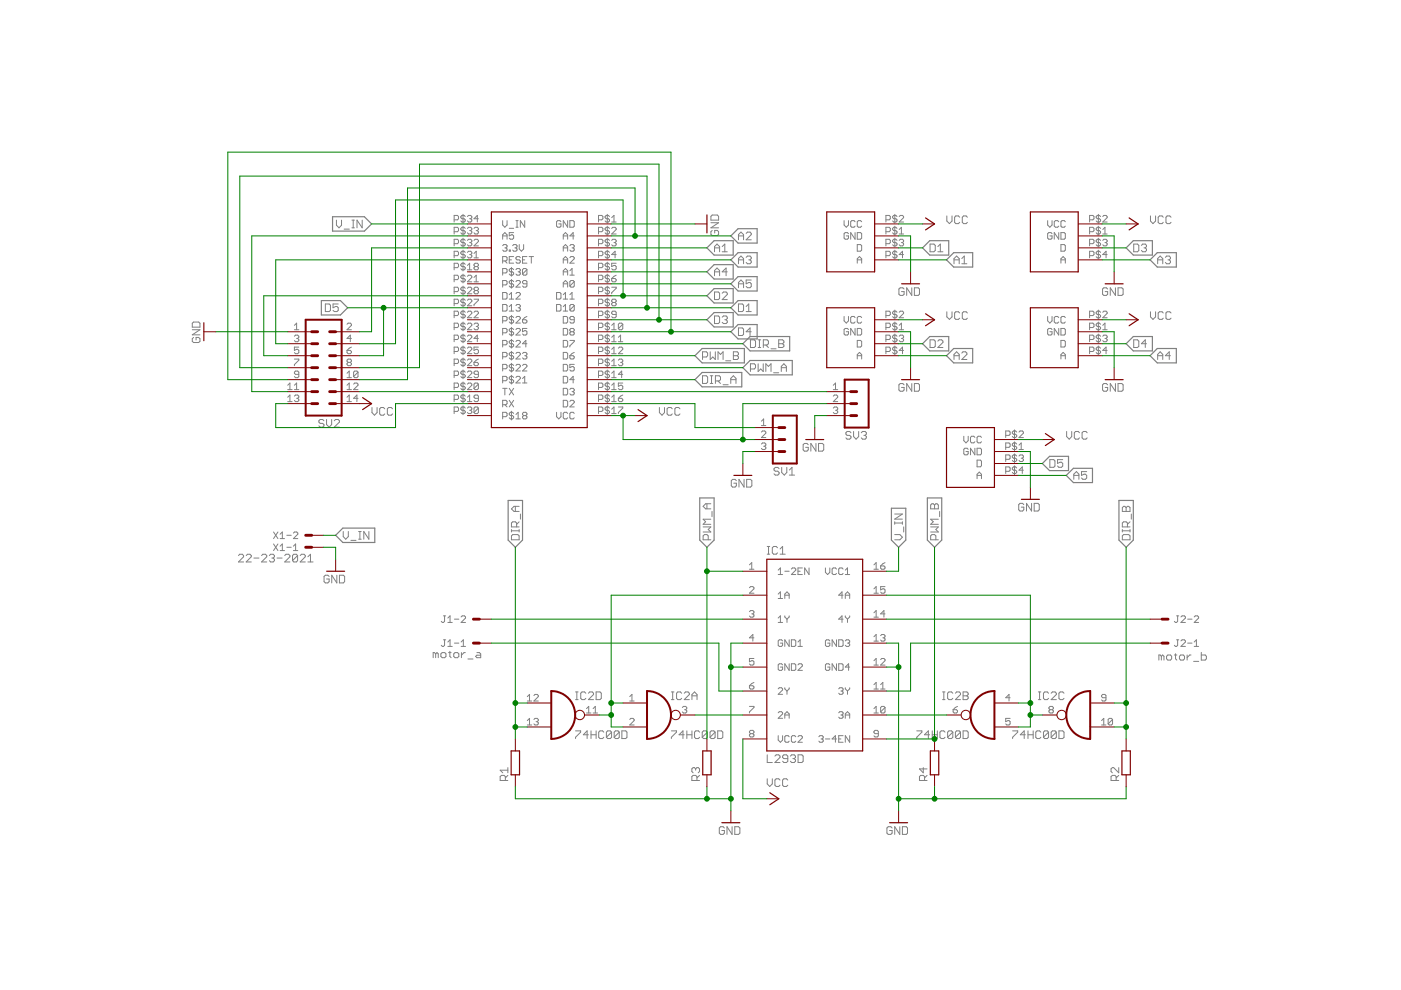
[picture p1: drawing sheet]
<svg xmlns="http://www.w3.org/2000/svg" width="297mm" height="210mm" viewBox="0 0 297 210" stroke-linecap="round" stroke-linejoin="round" font-family="sans-serif">
<g fill="#808080" stroke="#808080" stroke-width=".21">
<path d="M162.7 160v1.7z"/>
<path d="M162.7 161.7h1z"/>
<path d="M164.3 161.7h1.1z"/>
<path d="M164.3 161.7l1.1-1.1z"/>
<path d="M165.4 160.3v.3z"/>
<path d="M165.1 160l.3 .3z"/>
<path d="M164.6 160h.5z"/>
<path d="M164.6 160l-.3 .3z"/>
<path d="M165.9 161.4l.3 .3z"/>
<path d="M166.2 161.7h.6z"/>
<path d="M166.8 161.7l.2-.3z"/>
<path d="M167 160.3v1.1z"/>
<path d="M166.8 160l.2 .3z"/>
<path d="M166.2 160h.6z"/>
<path d="M166.2 160l-.3 .3z"/>
<path d="M165.9 160.3v.3z"/>
<path d="M165.9 160.6l.3 .2z"/>
<path d="M166.2 160.8h.8z"/>
<path d="M167.6 160.3l.3-.3z"/>
<path d="M167.9 160h.5z"/>
<path d="M168.4 160l.3 .3z"/>
<path d="M168.7 160.3v.3z"/>
<path d="M168.4 160.8l.3-.2z"/>
<path d="M168.1 160.8h.3z"/>
<path d="M168.4 160.8l.3 .3z"/>
<path d="M168.7 161.1v.3z"/>
<path d="M168.7 161.4l-.3 .3z"/>
<path d="M167.9 161.7h.5z"/>
<path d="M167.6 161.4l.3 .3z"/>
<path d="M169.2 160v1.7z"/>
<path d="M169.2 161.7h.8z"/>
<path d="M170 161.7l.3-.3z"/>
<path d="M170.3 160.3v1.1z"/>
<path d="M170 160l.3 .3z"/>
<path d="M169.2 160h.8z"/>
<path d="M142.3 155h1.1z"/>
<path d="M143.4 155v.2z"/>
<path d="M143.4 155.2l-1.1 1.1z"/>
<path d="M142.3 156.3v.3z"/>
<path d="M144.8 155v1.6z"/>
<path d="M144.8 155l-.8 .8z"/>
<path d="M144 155.8h1.1z"/>
<path d="M145.6 155v1.6z"/>
<path d="M145.6 155.8h1.1z"/>
<path d="M146.7 155v1.6z"/>
<path d="M148.1 155l.2 .2z"/>
<path d="M147.5 155h.6z"/>
<path d="M147.5 155l-.2 .2z"/>
<path d="M147.3 155.2v1.1z"/>
<path d="M147.3 156.3l.2 .3z"/>
<path d="M147.5 156.6h.6z"/>
<path d="M148.1 156.6l.2-.3z"/>
<path d="M148.9 155.2v1.1z"/>
<path d="M148.9 155.2l.3-.2z"/>
<path d="M149.2 155h.5z"/>
<path d="M149.7 155l.3 .2z"/>
<path d="M150 155.2v1.1z"/>
<path d="M150 156.3l-.3 .3z"/>
<path d="M149.2 156.6h.5z"/>
<path d="M148.9 156.3l.3 .3z"/>
<path d="M148.9 156.3l1.1-1.1z"/>
<path d="M150.5 155.2v1.1z"/>
<path d="M150.8 155l-.3 .2z"/>
<path d="M150.8 155h.5z"/>
<path d="M151.3 155l.3 .2z"/>
<path d="M151.6 155.2v1.1z"/>
<path d="M151.6 156.3l-.3 .3z"/>
<path d="M150.8 156.6h.5z"/>
<path d="M150.5 156.3l.3 .3z"/>
<path d="M150.5 156.3l1.1-1.1z"/>
<path d="M152.2 155v1.6z"/>
<path d="M152.2 156.6h.8z"/>
<path d="M153 156.6l.2-.3z"/>
<path d="M153.2 155.2v1.1z"/>
<path d="M153 155l.2 .2z"/>
<path d="M152.2 155h.8z"/>
<path d="M194.4 155h1.1z"/>
<path d="M195.5 155v.2z"/>
<path d="M195.5 155.2l-1.1 1.1z"/>
<path d="M194.4 156.3v.3z"/>
<path d="M196.8 155v1.6z"/>
<path d="M196.8 155l-.8 .8z"/>
<path d="M196 155.8h1.1z"/>
<path d="M197.7 155v1.6z"/>
<path d="M197.7 155.8h1z"/>
<path d="M198.7 155v1.6z"/>
<path d="M200.1 155l.3 .2z"/>
<path d="M199.6 155h.5z"/>
<path d="M199.6 155l-.3 .2z"/>
<path d="M199.3 155.2v1.1z"/>
<path d="M199.3 156.3l.3 .3z"/>
<path d="M199.6 156.6h.5z"/>
<path d="M200.1 156.6l.3-.3z"/>
<path d="M200.9 155.2v1.1z"/>
<path d="M200.9 155.2l.3-.2z"/>
<path d="M201.2 155h.5z"/>
<path d="M201.7 155l.3 .2z"/>
<path d="M202 155.2v1.1z"/>
<path d="M202 156.3l-.3 .3z"/>
<path d="M201.2 156.6h.5z"/>
<path d="M200.9 156.3l.3 .3z"/>
<path d="M200.9 156.3l1.1-1.1z"/>
<path d="M202.6 155.2v1.1z"/>
<path d="M202.8 155l-.2 .2z"/>
<path d="M202.8 155h.6z"/>
<path d="M203.4 155l.2 .2z"/>
<path d="M203.6 155.2v1.1z"/>
<path d="M203.6 156.3l-.2 .3z"/>
<path d="M202.8 156.6h.6z"/>
<path d="M202.6 156.3l.2 .3z"/>
<path d="M202.6 156.3l1-1.1z"/>
<path d="M204.2 155v1.6z"/>
<path d="M204.2 156.6h.8z"/>
<path d="M205 156.6l.3-.3z"/>
<path d="M205.3 155.2v1.1z"/>
<path d="M205 155l.3 .2z"/>
<path d="M204.2 155h.8z"/>
<path d="M214.7 155h1.1z"/>
<path d="M215.8 155v.2z"/>
<path d="M215.8 155.2l-1.1 1.1z"/>
<path d="M214.7 156.3v.3z"/>
<path d="M217.1 155v1.6z"/>
<path d="M217.1 155l-.8 .8z"/>
<path d="M216.3 155.8h1.1z"/>
<path d="M218 155v1.6z"/>
<path d="M218 155.8h1.1z"/>
<path d="M219.1 155v1.6z"/>
<path d="M220.4 155l.3 .2z"/>
<path d="M219.9 155h.5z"/>
<path d="M219.9 155l-.3 .2z"/>
<path d="M219.6 155.2v1.1z"/>
<path d="M219.6 156.3l.3 .3z"/>
<path d="M219.9 156.6h.5z"/>
<path d="M220.4 156.6l.3-.3z"/>
<path d="M221.2 155.2v1.1z"/>
<path d="M221.2 155.2l.3-.2z"/>
<path d="M221.5 155h.5z"/>
<path d="M222 155l.3 .2z"/>
<path d="M222.3 155.2v1.1z"/>
<path d="M222.3 156.3l-.3 .3z"/>
<path d="M221.5 156.6h.5z"/>
<path d="M221.2 156.3l.3 .3z"/>
<path d="M221.2 156.3l1.1-1.1z"/>
<path d="M222.9 155.2v1.1z"/>
<path d="M222.9 155.2l.2-.2z"/>
<path d="M223.1 155h.6z"/>
<path d="M223.7 155l.3 .2z"/>
<path d="M224 155.2v1.1z"/>
<path d="M224 156.3l-.3 .3z"/>
<path d="M223.1 156.6h.6z"/>
<path d="M222.9 156.3l.2 .3z"/>
<path d="M222.9 156.3l1.1-1.1z"/>
<path d="M224.5 155v1.6z"/>
<path d="M224.5 156.6h.8z"/>
<path d="M225.3 156.6l.3-.3z"/>
<path d="M225.6 155.2v1.1z"/>
<path d="M225.3 155l.3 .2z"/>
<path d="M224.5 155h.8z"/>
<path d="M122 155h1.1z"/>
<path d="M123.1 155v.2z"/>
<path d="M122 156.3l1.1-1.1z"/>
<path d="M122 156.3v.3z"/>
<path d="M124.5 155v1.6z"/>
<path d="M124.5 155l-.8 .8z"/>
<path d="M123.7 155.8h1.1z"/>
<path d="M125.3 155v1.6z"/>
<path d="M125.3 155.8h1.1z"/>
<path d="M126.4 155v1.6z"/>
<path d="M127.8 155l.2 .2z"/>
<path d="M127.2 155h.6z"/>
<path d="M127.2 155l-.3 .2z"/>
<path d="M126.9 155.2v1.1z"/>
<path d="M126.9 156.3l.3 .3z"/>
<path d="M127.2 156.6h.6z"/>
<path d="M128 156.3l-.2 .3z"/>
<path d="M128.6 155.2v1.1z"/>
<path d="M128.6 155.2l.2-.2z"/>
<path d="M128.8 155h.6z"/>
<path d="M129.4 155l.3 .2z"/>
<path d="M129.7 155.2v1.1z"/>
<path d="M129.7 156.3l-.3 .3z"/>
<path d="M128.8 156.6h.6z"/>
<path d="M128.6 156.3l.2 .3z"/>
<path d="M128.6 156.3l1.1-1.1z"/>
<path d="M130.2 155.2v1.1z"/>
<path d="M130.2 155.2l.3-.2z"/>
<path d="M130.5 155h.5z"/>
<path d="M131 155l.3 .2z"/>
<path d="M131.3 155.2v1.1z"/>
<path d="M131.3 156.3l-.3 .3z"/>
<path d="M130.5 156.6h.5z"/>
<path d="M130.2 156.3l.3 .3z"/>
<path d="M130.2 156.3l1.1-1.1z"/>
<path d="M131.8 155v1.6z"/>
<path d="M131.8 156.6h.9z"/>
<path d="M132.9 156.3l-.2 .3z"/>
<path d="M132.9 155.2v1.1z"/>
<path d="M132.7 155l.2 .2z"/>
<path d="M131.8 155h.9z"/>
<path d="M153.3 175.3l.3 .3z"/>
<path d="M152.8 175.3h.5z"/>
<path d="M152.8 175.3l-.3 .3z"/>
<path d="M152.5 175.6v1z"/>
<path d="M152.5 176.6l.3 .3z"/>
<path d="M152.8 176.9h.5z"/>
<path d="M153.3 176.9l.3-.3z"/>
<path d="M153.6 176.1v.5z"/>
<path d="M153 176.1h.6z"/>
<path d="M154.1 175.3v1.6z"/>
<path d="M154.1 175.3l1.1 1.6z"/>
<path d="M155.2 175.3v1.6z"/>
<path d="M155.8 175.3v1.6z"/>
<path d="M155.8 176.9h.8z"/>
<path d="M156.6 176.9l.3-.3z"/>
<path d="M156.9 175.6v1z"/>
<path d="M156.6 175.3l.3 .3z"/>
<path d="M155.8 175.3h.8z"/>
<path d="M188.9 175.3l.2 .3z"/>
<path d="M188.3 175.3h.6z"/>
<path d="M188.3 175.3l-.3 .3z"/>
<path d="M188 175.6v1z"/>
<path d="M188 176.6l.3 .3z"/>
<path d="M188.3 176.9h.6z"/>
<path d="M188.9 176.9l.2-.3z"/>
<path d="M189.1 176.1v.5z"/>
<path d="M188.6 176.1h.5z"/>
<path d="M189.7 175.3v1.6z"/>
<path d="M189.7 175.3l1.1 1.6z"/>
<path d="M190.8 175.3v1.6z"/>
<path d="M191.3 175.3v1.6z"/>
<path d="M191.3 176.9h.9z"/>
<path d="M192.4 176.6l-.2 .3z"/>
<path d="M192.4 175.6v1z"/>
<path d="M192.2 175.3l.2 .3z"/>
<path d="M191.3 175.3h.9z"/>
<path d="M91.8 138.4v1z"/>
<path d="M91.8 138.4h.3z"/>
<path d="M92.1 138.4l.3 .2z"/>
<path d="M92.4 138.6v.8z"/>
<path d="M92.4 138.6l.2-.2z"/>
<path d="M92.6 138.4l.3 .2z"/>
<path d="M92.9 138.6v.8z"/>
<path d="M93.7 139.4h.6z"/>
<path d="M94.6 139.2l-.3 .2z"/>
<path d="M94.6 138.6v.6z"/>
<path d="M94.3 138.4l.3 .2z"/>
<path d="M93.7 138.4h.6z"/>
<path d="M93.7 138.4l-.2 .2z"/>
<path d="M93.5 138.6v.6z"/>
<path d="M93.5 139.2l.2 .2z"/>
<path d="M95.4 138.1v1.1z"/>
<path d="M95.4 139.2l.3 .2z"/>
<path d="M95.1 138.4h.6z"/>
<path d="M96.5 139.4h.5z"/>
<path d="M97.3 139.2l-.3 .2z"/>
<path d="M97.3 138.6v.6z"/>
<path d="M97 138.4l.3 .2z"/>
<path d="M96.5 138.4h.5z"/>
<path d="M96.5 138.4l-.3 .2z"/>
<path d="M96.2 138.6v.6z"/>
<path d="M96.2 139.2l.3 .2z"/>
<path d="M97.8 138.4v1z"/>
<path d="M98.4 138.4l-.6 .5z"/>
<path d="M98.4 138.4h.3z"/>
<path d="M99.2 139.7h1.1z"/>
<path d="M101.1 138.4h.5z"/>
<path d="M101.6 138.4l.3 .2z"/>
<path d="M101.9 138.6v.8z"/>
<path d="M101.1 139.4h.8z"/>
<path d="M100.8 139.2l.3 .2z"/>
<path d="M100.8 139.2l.3-.3z"/>
<path d="M101.1 138.9h.8z"/>
<path d="M245.7 138.9v1.1z"/>
<path d="M245.7 138.9h.3z"/>
<path d="M246 138.9l.2 .2z"/>
<path d="M246.2 139.1v.9z"/>
<path d="M246.2 139.1l.3-.2z"/>
<path d="M246.5 138.9l.3 .2z"/>
<path d="M246.8 139.1v.9z"/>
<path d="M247.6 140h.6z"/>
<path d="M248.4 139.7l-.2 .3z"/>
<path d="M248.4 139.1v.6z"/>
<path d="M248.2 138.9l.2 .2z"/>
<path d="M247.6 138.9h.6z"/>
<path d="M247.6 138.9l-.3 .2z"/>
<path d="M247.3 139.1v.6z"/>
<path d="M247.3 139.7l.3 .3z"/>
<path d="M249.2 138.6v1.1z"/>
<path d="M249.2 139.7l.3 .3z"/>
<path d="M249 138.9h.5z"/>
<path d="M250.3 140h.6z"/>
<path d="M250.9 140l.2-.3z"/>
<path d="M251.1 139.1v.6z"/>
<path d="M250.9 138.9l.2 .2z"/>
<path d="M250.3 138.9h.6z"/>
<path d="M250.3 138.9l-.2 .2z"/>
<path d="M250.1 139.1v.6z"/>
<path d="M250.1 139.7l.2 .3z"/>
<path d="M251.7 138.9v1.1z"/>
<path d="M251.7 139.4l.5-.5z"/>
<path d="M252.2 138.9h.3z"/>
<path d="M253.1 140.2h1z"/>
<path d="M254.7 138.3v1.7z"/>
<path d="M254.7 140h.8z"/>
<path d="M255.8 139.7l-.3 .3z"/>
<path d="M255.8 139.1v.6z"/>
<path d="M255.5 138.9l.3 .2z"/>
<path d="M254.7 138.9h.8z"/>
<path d="M162.7 165.1v1.1z"/>
<path d="M162.7 166.2l.5 .6z"/>
<path d="M163.2 166.8l.5-.6z"/>
<path d="M163.7 165.1v1.1z"/>
<path d="M165.1 165.1l.3 .3z"/>
<path d="M164.6 165.1h.5z"/>
<path d="M164.6 165.1l-.3 .3z"/>
<path d="M164.3 165.4v1.1z"/>
<path d="M164.3 166.5l.3 .3z"/>
<path d="M164.6 166.8h.5z"/>
<path d="M165.4 166.5l-.3 .3z"/>
<path d="M166.8 165.1l.2 .3z"/>
<path d="M166.2 165.1h.6z"/>
<path d="M166.2 165.1l-.3 .3z"/>
<path d="M165.9 165.4v1.1z"/>
<path d="M165.9 166.5l.3 .3z"/>
<path d="M166.2 166.8h.6z"/>
<path d="M166.8 166.8l.2-.3z"/>
<path d="M150.7 49.1l.3-.2z"/>
<path d="M150.7 49.1v.6z"/>
<path d="M150.7 49.7l.3 .3z"/>
<path d="M151 50h1.1z"/>
<path d="M152.1 50l.3-.3z"/>
<path d="M152.4 49.1v.6z"/>
<path d="M152.1 48.9l.3 .2z"/>
<path d="M151.5 48.9h.6z"/>
<path d="M151.5 48.9v.5z"/>
<path d="M150.7 48.3h1.7z"/>
<path d="M150.7 48.3l1.7-1.1z"/>
<path d="M150.7 47.2h1.7z"/>
<path d="M150.7 46.7h1.7z"/>
<path d="M152.4 45.9v.8z"/>
<path d="M152.1 45.6l.3 .3z"/>
<path d="M151 45.6h1.1z"/>
<path d="M151 45.6l-.3 .3z"/>
<path d="M150.7 45.9v.8z"/>
<path d="M139.8 86.4v1.1z"/>
<path d="M139.8 87.5l.6 .5z"/>
<path d="M140.9 87.5l-.5 .5z"/>
<path d="M140.9 86.4v1.1z"/>
<path d="M142.3 86.4l.2 .3z"/>
<path d="M141.7 86.4h.6z"/>
<path d="M141.7 86.4l-.3 .3z"/>
<path d="M141.4 86.7v1.1z"/>
<path d="M141.4 87.8l.3 .2z"/>
<path d="M141.7 88h.6z"/>
<path d="M142.3 88l.2-.2z"/>
<path d="M143.9 86.4l.3 .3z"/>
<path d="M143.3 86.4h.6z"/>
<path d="M143.3 86.4l-.2 .3z"/>
<path d="M143.1 86.7v1.1z"/>
<path d="M143.1 87.8l.2 .2z"/>
<path d="M143.3 88h.6z"/>
<path d="M143.9 88l.3-.2z"/>
<path d="M200.7 45.8v1.1z"/>
<path d="M200.7 46.9l.6 .5z"/>
<path d="M201.3 47.4l.5-.5z"/>
<path d="M201.8 45.8v1.1z"/>
<path d="M203.2 45.8l.3 .3z"/>
<path d="M202.6 45.8h.6z"/>
<path d="M202.6 45.8l-.2 .3z"/>
<path d="M202.4 46.1v1z"/>
<path d="M202.4 47.1l.2 .3z"/>
<path d="M202.6 47.4h.6z"/>
<path d="M203.2 47.4l.3-.3z"/>
<path d="M204.8 45.8l.3 .3z"/>
<path d="M204.3 45.8h.5z"/>
<path d="M204.3 45.8l-.3 .3z"/>
<path d="M204 46.1v1z"/>
<path d="M204 47.1l.3 .3z"/>
<path d="M204.3 47.4h.5z"/>
<path d="M204.8 47.4l.3-.3z"/>
<path d="M200.7 66.1v1.1z"/>
<path d="M200.7 67.2l.6 .5z"/>
<path d="M201.3 67.7l.5-.5z"/>
<path d="M201.8 66.1v1.1z"/>
<path d="M203.2 66.1l.3 .3z"/>
<path d="M202.6 66.1h.6z"/>
<path d="M202.6 66.1l-.2 .3z"/>
<path d="M202.4 66.4v1.1z"/>
<path d="M202.4 67.5l.2 .2z"/>
<path d="M202.6 67.7h.6z"/>
<path d="M203.2 67.7l.3-.2z"/>
<path d="M204.8 66.1l.3 .3z"/>
<path d="M204.3 66.1h.5z"/>
<path d="M204 66.4l.3-.3z"/>
<path d="M204 66.4v1.1z"/>
<path d="M204 67.5l.3 .2z"/>
<path d="M204.3 67.7h.5z"/>
<path d="M204.8 67.7l.3-.2z"/>
<path d="M243.9 45.8v1.1z"/>
<path d="M243.9 46.9l.6 .5z"/>
<path d="M244.5 47.4l.5-.5z"/>
<path d="M245 45.8v1.1z"/>
<path d="M246.4 45.8l.2 .3z"/>
<path d="M245.8 45.8h.6z"/>
<path d="M245.8 45.8l-.2 .3z"/>
<path d="M245.6 46.1v1z"/>
<path d="M245.6 47.1l.2 .3z"/>
<path d="M245.8 47.4h.6z"/>
<path d="M246.6 47.1l-.2 .3z"/>
<path d="M248 45.8l.3 .3z"/>
<path d="M247.5 45.8h.5z"/>
<path d="M247.5 45.8l-.3 .3z"/>
<path d="M247.2 46.1v1z"/>
<path d="M247.2 47.1l.3 .3z"/>
<path d="M247.5 47.4h.5z"/>
<path d="M248 47.4l.3-.3z"/>
<path d="M243.9 66.1v1.1z"/>
<path d="M243.9 67.2l.6 .5z"/>
<path d="M244.5 67.7l.5-.5z"/>
<path d="M245 66.1v1.1z"/>
<path d="M246.4 66.1l.2 .3z"/>
<path d="M245.8 66.1h.6z"/>
<path d="M245.6 66.4l.2-.3z"/>
<path d="M245.6 66.4v1.1z"/>
<path d="M245.6 67.5l.2 .2z"/>
<path d="M245.8 67.7h.6z"/>
<path d="M246.4 67.7l.2-.2z"/>
<path d="M248 66.1l.3 .3z"/>
<path d="M247.5 66.1h.5z"/>
<path d="M247.5 66.1l-.3 .3z"/>
<path d="M247.2 66.4v1.1z"/>
<path d="M247.2 67.5l.3 .2z"/>
<path d="M247.5 67.7h.5z"/>
<path d="M248 67.7l.3-.2z"/>
<path d="M191.4 61l.3 .3z"/>
<path d="M190.9 61h.5z"/>
<path d="M190.6 61.3l.3-.3z"/>
<path d="M190.6 61.3v1.1z"/>
<path d="M190.6 62.4l.3 .2z"/>
<path d="M190.9 62.6h.5z"/>
<path d="M191.4 62.6l.3-.2z"/>
<path d="M191.7 61.8v.6z"/>
<path d="M191.1 61.8h.6z"/>
<path d="M192.2 61v1.6z"/>
<path d="M192.2 61l1.1 1.6z"/>
<path d="M193.3 61v1.6z"/>
<path d="M193.9 61v1.6z"/>
<path d="M193.9 62.6h.8z"/>
<path d="M194.7 62.6l.2-.2z"/>
<path d="M194.9 61.3v1.1z"/>
<path d="M194.7 61l.2 .3z"/>
<path d="M193.9 61h.8z"/>
<path d="M191.4 81.3l.3 .3z"/>
<path d="M190.9 81.3h.5z"/>
<path d="M190.9 81.3l-.3 .3z"/>
<path d="M190.6 81.6v1.1z"/>
<path d="M190.6 82.7l.3 .3z"/>
<path d="M190.9 83h.5z"/>
<path d="M191.4 83l.3-.3z"/>
<path d="M191.7 82.1v.6z"/>
<path d="M191.1 82.1h.6z"/>
<path d="M192.2 81.3v1.7z"/>
<path d="M192.2 81.3l1.1 1.7z"/>
<path d="M193.3 81.3v1.7z"/>
<path d="M193.9 81.3v1.7z"/>
<path d="M193.9 83h.8z"/>
<path d="M194.9 82.7l-.2 .3z"/>
<path d="M194.9 81.6v1.1z"/>
<path d="M194.7 81.3l.2 .3z"/>
<path d="M193.9 81.3h.8z"/>
<path d="M234.6 81.3l.2 .3z"/>
<path d="M234 81.3h.6z"/>
<path d="M234 81.3l-.2 .3z"/>
<path d="M233.8 81.6v1.1z"/>
<path d="M233.8 82.7l.2 .3z"/>
<path d="M234 83h.6z"/>
<path d="M234.6 83l.2-.3z"/>
<path d="M234.8 82.1v.6z"/>
<path d="M234.3 82.1h.5z"/>
<path d="M235.4 81.3v1.7z"/>
<path d="M235.4 81.3l1.1 1.7z"/>
<path d="M236.5 81.3v1.7z"/>
<path d="M237 81.3v1.7z"/>
<path d="M237 83h.8z"/>
<path d="M237.8 83l.3-.3z"/>
<path d="M238.1 81.6v1.1z"/>
<path d="M237.8 81.3l.3 .3z"/>
<path d="M237 81.3h.8z"/>
<path d="M234.6 61l.2 .3z"/>
<path d="M234 61h.6z"/>
<path d="M233.8 61.3l.2-.3z"/>
<path d="M233.8 61.3v1.1z"/>
<path d="M233.8 62.4l.2 .2z"/>
<path d="M234 62.6h.6z"/>
<path d="M234.6 62.6l.2-.2z"/>
<path d="M234.8 61.8v.6z"/>
<path d="M234.3 61.8h.5z"/>
<path d="M235.4 61v1.6z"/>
<path d="M235.4 61l1.1 1.6z"/>
<path d="M236.5 61v1.6z"/>
<path d="M237 61v1.6z"/>
<path d="M237 62.6h.8z"/>
<path d="M237.8 62.6l.3-.2z"/>
<path d="M238.1 61.3v1.1z"/>
<path d="M237.8 61l.3 .3z"/>
<path d="M237 61h.8z"/>
<path d="M226.1 91.5v1.1z"/>
<path d="M226.1 92.6l.6 .5z"/>
<path d="M227.2 92.6l-.5 .5z"/>
<path d="M227.2 91.5v1.1z"/>
<path d="M228.6 91.5l.3 .3z"/>
<path d="M228 91.5h.6z"/>
<path d="M228 91.5l-.2 .3z"/>
<path d="M227.8 91.8v1z"/>
<path d="M227.8 92.8l.2 .3z"/>
<path d="M228 93.1h.6z"/>
<path d="M228.6 93.1l.3-.3z"/>
<path d="M230.2 91.5l.3 .3z"/>
<path d="M229.7 91.5h.5z"/>
<path d="M229.7 91.5l-.3 .3z"/>
<path d="M229.4 91.8v1z"/>
<path d="M229.4 92.8l.3 .3z"/>
<path d="M229.7 93.1h.5z"/>
<path d="M230.2 93.1l.3-.3z"/>
<path d="M216.8 106.7l.3 .3z"/>
<path d="M216.3 106.7h.5z"/>
<path d="M216.3 106.7l-.3 .3z"/>
<path d="M216 107v1.1z"/>
<path d="M216 108.1l.3 .3z"/>
<path d="M216.3 108.4h.5z"/>
<path d="M217.1 108.1l-.3 .3z"/>
<path d="M217.1 107.5v.6z"/>
<path d="M216.5 107.5h.6z"/>
<path d="M217.6 106.7v1.7z"/>
<path d="M217.6 106.7l1.1 1.7z"/>
<path d="M218.7 106.7v1.7z"/>
<path d="M219.3 106.7v1.7z"/>
<path d="M219.3 108.4h.8z"/>
<path d="M220.1 108.4l.2-.3z"/>
<path d="M220.3 107v1.1z"/>
<path d="M220.1 106.7l.2 .3z"/>
<path d="M219.3 106.7h.8z"/>
<path d="M155.9 101.6l.2 .3z"/>
<path d="M155.3 101.6h.6z"/>
<path d="M155.3 101.6l-.3 .3z"/>
<path d="M155 101.9v1.1z"/>
<path d="M155 103l.3 .3z"/>
<path d="M155.3 103.3h.6z"/>
<path d="M155.9 103.3l.2-.3z"/>
<path d="M156.1 102.4v.6z"/>
<path d="M155.6 102.4h.5z"/>
<path d="M156.7 101.6v1.7z"/>
<path d="M156.7 101.6l1.1 1.7z"/>
<path d="M157.8 101.6v1.7z"/>
<path d="M158.3 101.6v1.7z"/>
<path d="M158.3 103.3h.8z"/>
<path d="M159.1 103.3l.3-.3z"/>
<path d="M159.4 101.9v1.1z"/>
<path d="M159.1 101.6l.3 .3z"/>
<path d="M158.3 101.6h.8z"/>
<path d="M41 71.5l-.2 .3z"/>
<path d="M40.8 71.8v.6z"/>
<path d="M40.8 72.4l.2 .2z"/>
<path d="M41 72.6h1.1z"/>
<path d="M42.1 72.6l.3-.2z"/>
<path d="M42.4 71.8v.6z"/>
<path d="M42.1 71.5l.3 .3z"/>
<path d="M41.6 71.5h.5z"/>
<path d="M41.6 71.5v.6z"/>
<path d="M40.8 71h1.6z"/>
<path d="M40.8 71l1.6-1.1z"/>
<path d="M40.8 69.9h1.6z"/>
<path d="M40.8 69.4h1.6z"/>
<path d="M42.4 68.5v.9z"/>
<path d="M42.1 68.3l.3 .2z"/>
<path d="M41 68.3h1.1z"/>
<path d="M40.8 68.5l.2-.2z"/>
<path d="M40.8 68.5v.9z"/>
<path d="M50.6 119.1h1z"/>
<path d="M51.6 118l-1 1.1z"/>
<path d="M51.6 117.8v.2z"/>
<path d="M51.4 117.5l.2 .3z"/>
<path d="M50.8 117.5h.6z"/>
<path d="M50.8 117.5l-.2 .3z"/>
<path d="M52.2 119.1h1.1z"/>
<path d="M53.3 118l-1.1 1.1z"/>
<path d="M53.3 117.8v.2z"/>
<path d="M53 117.5l.3 .3z"/>
<path d="M52.5 117.5h.5z"/>
<path d="M52.5 117.5l-.3 .3z"/>
<path d="M53.8 118.3h1.1z"/>
<path d="M55.5 119.1h1.1z"/>
<path d="M55.5 119.1l1.1-1.1z"/>
<path d="M56.6 117.8v.2z"/>
<path d="M56.3 117.5l.3 .3z"/>
<path d="M55.7 117.5h.6z"/>
<path d="M55.7 117.5l-.2 .3z"/>
<path d="M57.1 117.8l.3-.3z"/>
<path d="M57.4 117.5h.5z"/>
<path d="M57.9 117.5l.3 .3z"/>
<path d="M58.2 117.8v.2z"/>
<path d="M58.2 118l-.3 .3z"/>
<path d="M57.6 118.3h.3z"/>
<path d="M57.9 118.3l.3 .3z"/>
<path d="M58.2 118.6v.3z"/>
<path d="M58.2 118.9l-.3 .2z"/>
<path d="M57.4 119.1h.5z"/>
<path d="M57.1 118.9l.3 .2z"/>
<path d="M58.7 118.3h1.1z"/>
<path d="M60.4 119.1h1.1z"/>
<path d="M61.5 118l-1.1 1.1z"/>
<path d="M61.5 117.8v.2z"/>
<path d="M61.2 117.5l.3 .3z"/>
<path d="M60.6 117.5h.6z"/>
<path d="M60.6 117.5l-.2 .3z"/>
<path d="M62 117.8v1.1z"/>
<path d="M62 117.8l.3-.3z"/>
<path d="M62.3 117.5h.5z"/>
<path d="M62.8 117.5l.3 .3z"/>
<path d="M63.1 117.8v1.1z"/>
<path d="M63.1 118.9l-.3 .2z"/>
<path d="M62.3 119.1h.5z"/>
<path d="M62 118.9l.3 .2z"/>
<path d="M62 118.9l1.1-1.1z"/>
<path d="M63.6 119.1h1.1z"/>
<path d="M64.7 118l-1.1 1.1z"/>
<path d="M64.7 117.8v.2z"/>
<path d="M64.5 117.5l.2 .3z"/>
<path d="M63.9 117.5h.6z"/>
<path d="M63.9 117.5l-.3 .3z"/>
<path d="M65.3 118l.5-.5z"/>
<path d="M65.8 117.5v1.6z"/>
<path d="M65.3 119.1h1.1z"/>
<path d="M69.5 122l.3 .2z"/>
<path d="M69 122h.5z"/>
<path d="M68.7 122.2l.3-.2z"/>
<path d="M68.7 122.2v1.1z"/>
<path d="M68.7 123.3l.3 .3z"/>
<path d="M69 123.6h.5z"/>
<path d="M69.5 123.6l.3-.3z"/>
<path d="M69.8 122.8v.5z"/>
<path d="M69.2 122.8h.6z"/>
<path d="M70.3 122v1.6z"/>
<path d="M70.3 122l1.1 1.6z"/>
<path d="M71.4 122v1.6z"/>
<path d="M72 122v1.6z"/>
<path d="M72 123.6h.8z"/>
<path d="M73.1 123.3l-.3 .3z"/>
<path d="M73.1 122.2v1.1z"/>
<path d="M72.8 122l.3 .2z"/>
<path d="M72 122h.8z"/>
<path d="M78.9 86.4v1.1z"/>
<path d="M78.9 87.5l.5 .5z"/>
<path d="M79.4 88l.5-.5z"/>
<path d="M79.9 86.4v1.1z"/>
<path d="M81.3 86.4l.3 .3z"/>
<path d="M80.8 86.4h.5z"/>
<path d="M80.8 86.4l-.3 .3z"/>
<path d="M80.5 86.7v1.1z"/>
<path d="M80.5 87.8l.3 .2z"/>
<path d="M80.8 88h.5z"/>
<path d="M81.3 88l.3-.2z"/>
<path d="M83 86.4l.2 .3z"/>
<path d="M82.4 86.4h.6z"/>
<path d="M82.4 86.4l-.3 .3z"/>
<path d="M82.1 86.7v1.1z"/>
<path d="M82.1 87.8l.3 .2z"/>
<path d="M82.4 88h.6z"/>
<path d="M83.2 87.8l-.2 .2z"/>
<path d="M171.1 94l.3 .3z"/>
<path d="M170.5 94h.6z"/>
<path d="M170.5 94l-.2 .3z"/>
<path d="M170.3 94.3v1.1z"/>
<path d="M170.3 95.4l.2 .3z"/>
<path d="M170.5 95.7h.6z"/>
<path d="M171.1 95.7l.3-.3z"/>
<path d="M171.4 94.8v.6z"/>
<path d="M170.8 94.8h.6z"/>
<path d="M171.9 94v1.7z"/>
<path d="M171.9 94l1.1 1.7z"/>
<path d="M173 94v1.7z"/>
<path d="M173.5 94v1.7z"/>
<path d="M173.5 95.7h.9z"/>
<path d="M174.4 95.7l.2-.3z"/>
<path d="M174.6 94.3v1.1z"/>
<path d="M174.4 94l.2 .3z"/>
<path d="M173.5 94h.9z"/>
<path d="M165 120.9l.5-.5z"/>
<path d="M165.5 120.4v1.4z"/>
<path d="M165 121.8h.9z"/>
<path d="M166.4 121.1h.9z"/>
<path d="M167.8 121.8h.9z"/>
<path d="M167.8 121.8l.9-.9z"/>
<path d="M168.7 120.6v.3z"/>
<path d="M168.5 120.4l.2 .2z"/>
<path d="M168 120.4h.5z"/>
<path d="M168 120.4l-.2 .2z"/>
<path d="M169.2 120.4h.9z"/>
<path d="M169.2 120.4v1.4z"/>
<path d="M169.2 121.8h.9z"/>
<path d="M169.2 121.1h.5z"/>
<path d="M170.6 120.4v1.4z"/>
<path d="M170.6 120.4l.9 1.4z"/>
<path d="M171.5 120.4v1.4z"/>
<path d="M158.9 119.8l.5-.5z"/>
<path d="M159.4 119.3v1.4z"/>
<path d="M158.9 120.7h1z"/>
<path d="M165 126l.5-.5z"/>
<path d="M165.5 125.5v1.4z"/>
<path d="M165 126.9h.9z"/>
<path d="M166.4 126v.9z"/>
<path d="M166.4 126l.5-.5z"/>
<path d="M166.9 125.5l.4 .5z"/>
<path d="M167.3 126v.9z"/>
<path d="M166.4 126.2h.9z"/>
<path d="M158.9 125.8h1z"/>
<path d="M158.9 125.8l1-1z"/>
<path d="M159.9 124.6v.2z"/>
<path d="M159.6 124.4l.3 .2z"/>
<path d="M159.2 124.4h.4z"/>
<path d="M158.9 124.6l.3-.2z"/>
<path d="M165 131l.5-.4z"/>
<path d="M165.5 130.6v1.4z"/>
<path d="M165 132h.9z"/>
<path d="M166.4 130.6v.2z"/>
<path d="M166.4 130.8l.5 .5z"/>
<path d="M166.9 131.3l.4-.5z"/>
<path d="M167.3 130.6v.2z"/>
<path d="M166.9 131.3v.7z"/>
<path d="M158.9 129.7l.3-.2z"/>
<path d="M159.2 129.5h.4z"/>
<path d="M159.6 129.5l.3 .2z"/>
<path d="M159.9 129.7v.2z"/>
<path d="M159.9 129.9l-.3 .3z"/>
<path d="M159.4 130.2h.2z"/>
<path d="M159.6 130.2l.3 .2z"/>
<path d="M159.9 130.4v.2z"/>
<path d="M159.9 130.6l-.3 .3z"/>
<path d="M159.2 130.9h.4z"/>
<path d="M158.9 130.6l.3 .3z"/>
<path d="M165.7 135.7l.2 .2z"/>
<path d="M165.2 135.7h.5z"/>
<path d="M165.2 135.7l-.2 .2z"/>
<path d="M165 135.9v.9z"/>
<path d="M165 136.8l.2 .3z"/>
<path d="M165.2 137.1h.5z"/>
<path d="M165.7 137.1l.2-.3z"/>
<path d="M165.9 136.4v.4z"/>
<path d="M165.5 136.4h.4z"/>
<path d="M166.4 135.7v1.4z"/>
<path d="M166.4 135.7l.9 1.4z"/>
<path d="M167.3 135.7v1.4z"/>
<path d="M167.8 135.7v1.4z"/>
<path d="M167.8 137.1h.7z"/>
<path d="M168.5 137.1l.2-.3z"/>
<path d="M168.7 135.9v.9z"/>
<path d="M168.5 135.7l.2 .2z"/>
<path d="M167.8 135.7h.7z"/>
<path d="M169.2 136.1l.5-.4z"/>
<path d="M169.7 135.7v1.4z"/>
<path d="M169.2 137.1h.9z"/>
<path d="M159.6 134.5v1.4z"/>
<path d="M158.9 135.2l.7-.7z"/>
<path d="M158.9 135.2h1z"/>
<path d="M165.7 140.7l.2 .3z"/>
<path d="M165.2 140.7h.5z"/>
<path d="M165.2 140.7l-.2 .3z"/>
<path d="M165 141v.9z"/>
<path d="M165 141.9l.2 .2z"/>
<path d="M165.2 142.1h.5z"/>
<path d="M165.7 142.1l.2-.2z"/>
<path d="M165.9 141.4v.5z"/>
<path d="M165.5 141.4h.4z"/>
<path d="M166.4 140.7v1.4z"/>
<path d="M166.4 140.7l.9 1.4z"/>
<path d="M167.3 140.7v1.4z"/>
<path d="M167.8 140.7v1.4z"/>
<path d="M167.8 142.1h.7z"/>
<path d="M168.5 142.1l.2-.2z"/>
<path d="M168.7 141v.9z"/>
<path d="M168.5 140.7l.2 .3z"/>
<path d="M167.8 140.7h.7z"/>
<path d="M169.2 142.1h.9z"/>
<path d="M169.2 142.1l.9-.9z"/>
<path d="M170.1 141v.2z"/>
<path d="M169.9 140.7l.2 .3z"/>
<path d="M169.4 140.7h.5z"/>
<path d="M169.4 140.7l-.2 .3z"/>
<path d="M158.9 139.6h1z"/>
<path d="M158.9 139.6v.7z"/>
<path d="M158.9 140.3l.5-.2z"/>
<path d="M159.4 140.1h.2z"/>
<path d="M159.6 140.1l.3 .2z"/>
<path d="M159.9 140.3v.5z"/>
<path d="M159.9 140.8l-.3 .2z"/>
<path d="M159.2 141h.4z"/>
<path d="M158.9 140.8l.3 .2z"/>
<path d="M165 147.2h.9z"/>
<path d="M165 147.2l.9-.9z"/>
<path d="M165.9 146v.3z"/>
<path d="M165.7 145.8l.2 .2z"/>
<path d="M165.2 145.8h.5z"/>
<path d="M165.2 145.8l-.2 .2z"/>
<path d="M166.4 145.8v.2z"/>
<path d="M166.4 146l.5 .5z"/>
<path d="M166.9 146.5l.4-.5z"/>
<path d="M167.3 145.8v.2z"/>
<path d="M166.9 146.5v.7z"/>
<path d="M159.4 144.9l.5-.2z"/>
<path d="M158.9 145.4l.5-.5z"/>
<path d="M158.9 145.4v.5z"/>
<path d="M158.9 145.9l.3 .2z"/>
<path d="M159.2 146.1h.4z"/>
<path d="M159.6 146.1l.3-.2z"/>
<path d="M159.9 145.6v.3z"/>
<path d="M159.6 145.4l.3 .2z"/>
<path d="M158.9 145.4h.7z"/>
<path d="M165 152.3h.9z"/>
<path d="M165 152.3l.9-.9z"/>
<path d="M165.9 151.1v.3z"/>
<path d="M165.7 150.9l.2 .2z"/>
<path d="M165.2 150.9h.5z"/>
<path d="M165.2 150.9l-.2 .2z"/>
<path d="M166.4 151.4v.9z"/>
<path d="M166.4 151.4l.5-.5z"/>
<path d="M166.9 150.9l.4 .5z"/>
<path d="M167.3 151.4v.9z"/>
<path d="M166.4 151.6h.9z"/>
<path d="M158.9 149.8h1z"/>
<path d="M159.9 149.8v.2z"/>
<path d="M158.9 150.9l1-.9z"/>
<path d="M158.9 150.9v.3z"/>
<path d="M165 156v.9z"/>
<path d="M165 156.9l.5 .5z"/>
<path d="M165.5 157.4l.4-.5z"/>
<path d="M165.9 156v.9z"/>
<path d="M167.1 156l.2 .2z"/>
<path d="M166.6 156h.5z"/>
<path d="M166.6 156l-.2 .2z"/>
<path d="M166.4 156.2v.9z"/>
<path d="M166.4 157.1l.2 .3z"/>
<path d="M166.6 157.4h.5z"/>
<path d="M167.1 157.4l.2-.3z"/>
<path d="M168.5 156l.2 .2z"/>
<path d="M168 156h.5z"/>
<path d="M168 156l-.2 .2z"/>
<path d="M167.8 156.2v.9z"/>
<path d="M167.8 157.1l.2 .3z"/>
<path d="M168 157.4h.5z"/>
<path d="M168.5 157.4l.2-.3z"/>
<path d="M169.2 157.4h.9z"/>
<path d="M169.2 157.4l.9-1z"/>
<path d="M170.1 156.2v.2z"/>
<path d="M169.9 156l.2 .2z"/>
<path d="M169.4 156h.5z"/>
<path d="M169.4 156l-.2 .2z"/>
<path d="M158.9 155.1l.3-.2z"/>
<path d="M159.2 154.9h.4z"/>
<path d="M159.6 154.9l.3 .2z"/>
<path d="M159.9 155.1v.2z"/>
<path d="M159.9 155.3l-.3 .3z"/>
<path d="M159.6 155.6l.3 .2z"/>
<path d="M159.9 155.8v.2z"/>
<path d="M159.9 156l-.3 .3z"/>
<path d="M159.2 156.3h.4z"/>
<path d="M158.9 156l.3 .3z"/>
<path d="M158.9 155.8v.2z"/>
<path d="M158.9 155.8l.3-.2z"/>
<path d="M158.9 155.3l.3 .3z"/>
<path d="M158.9 155.1v.2z"/>
<path d="M159.2 155.6h.4z"/>
<path d="M175 120.4v.9z"/>
<path d="M175 121.3l.5 .5z"/>
<path d="M175.5 121.8l.4-.5z"/>
<path d="M175.9 120.4v.9z"/>
<path d="M177.1 120.4l.3 .2z"/>
<path d="M176.7 120.4h.4z"/>
<path d="M176.4 120.6l.3-.2z"/>
<path d="M176.4 120.6v1z"/>
<path d="M176.4 121.6l.3 .2z"/>
<path d="M176.7 121.8h.4z"/>
<path d="M177.1 121.8l.3-.2z"/>
<path d="M178.5 120.4l.3 .2z"/>
<path d="M178.1 120.4h.4z"/>
<path d="M178.1 120.4l-.3 .2z"/>
<path d="M177.8 120.6v1z"/>
<path d="M177.8 121.6l.3 .2z"/>
<path d="M178.1 121.8h.4z"/>
<path d="M178.5 121.8l.3-.2z"/>
<path d="M179.2 120.9l.5-.5z"/>
<path d="M179.7 120.4v1.4z"/>
<path d="M179.2 121.8h.9z"/>
<path d="M185.3 119.8l.5-.5z"/>
<path d="M185.8 119.3v1.4z"/>
<path d="M185.3 120.7h.9z"/>
<path d="M187.2 119.5l.4-.2z"/>
<path d="M187.2 119.5l-.5 .5z"/>
<path d="M186.7 120v.5z"/>
<path d="M186.7 120.5l.2 .2z"/>
<path d="M186.9 120.7h.5z"/>
<path d="M187.4 120.7l.2-.2z"/>
<path d="M187.6 120.2v.3z"/>
<path d="M187.4 120l.2 .2z"/>
<path d="M186.7 120h.7z"/>
<path d="M178.5 125.5v1.4z"/>
<path d="M178.5 125.5l-.7 .7z"/>
<path d="M177.8 126.2h1z"/>
<path d="M179.2 126v.9z"/>
<path d="M179.2 126l.5-.5z"/>
<path d="M179.7 125.5l.4 .5z"/>
<path d="M180.1 126v.9z"/>
<path d="M179.2 126.2h.9z"/>
<path d="M185.3 124.8l.5-.4z"/>
<path d="M185.8 124.4v1.4z"/>
<path d="M185.3 125.8h.9z"/>
<path d="M186.7 124.4h.9z"/>
<path d="M186.7 124.4v.7z"/>
<path d="M186.7 125.1l.5-.3z"/>
<path d="M187.2 124.8h.2z"/>
<path d="M187.4 124.8l.2 .3z"/>
<path d="M187.6 125.1v.4z"/>
<path d="M187.6 125.5l-.2 .3z"/>
<path d="M186.9 125.8h.5z"/>
<path d="M186.7 125.5l.2 .3z"/>
<path d="M178.5 130.6v1.4z"/>
<path d="M178.5 130.6l-.7 .7z"/>
<path d="M177.8 131.3h1z"/>
<path d="M179.2 130.6v.2z"/>
<path d="M179.2 130.8l.5 .5z"/>
<path d="M179.7 131.3l.4-.5z"/>
<path d="M180.1 130.6v.2z"/>
<path d="M179.7 131.3v.7z"/>
<path d="M185.3 129.9l.5-.4z"/>
<path d="M185.8 129.5v1.4z"/>
<path d="M185.3 130.9h.9z"/>
<path d="M187.4 129.5v1.4z"/>
<path d="M187.4 129.5l-.7 .7z"/>
<path d="M186.7 130.2h.9z"/>
<path d="M175.7 135.7l.2 .2z"/>
<path d="M175.2 135.7h.5z"/>
<path d="M175.2 135.7l-.2 .2z"/>
<path d="M175 135.9v.9z"/>
<path d="M175 136.8l.2 .3z"/>
<path d="M175.2 137.1h.5z"/>
<path d="M175.7 137.1l.2-.3z"/>
<path d="M175.9 136.4v.4z"/>
<path d="M175.5 136.4h.4z"/>
<path d="M176.4 135.7v1.4z"/>
<path d="M176.4 135.7l1 1.4z"/>
<path d="M177.4 135.7v1.4z"/>
<path d="M177.8 135.7v1.4z"/>
<path d="M177.8 137.1h.7z"/>
<path d="M178.5 137.1l.3-.3z"/>
<path d="M178.8 135.9v.9z"/>
<path d="M178.5 135.7l.3 .2z"/>
<path d="M177.8 135.7h.7z"/>
<path d="M179.5 135.7l-.3 .2z"/>
<path d="M179.5 135.7h.4z"/>
<path d="M179.9 135.7l.2 .2z"/>
<path d="M180.1 135.9v.2z"/>
<path d="M180.1 136.1l-.2 .3z"/>
<path d="M179.7 136.4h.2z"/>
<path d="M179.9 136.4l.2 .2z"/>
<path d="M180.1 136.6v.2z"/>
<path d="M179.9 137.1l.2-.3z"/>
<path d="M179.5 137.1h.4z"/>
<path d="M179.2 136.8l.3 .3z"/>
<path d="M185.3 135l.5-.5z"/>
<path d="M185.8 134.5v1.4z"/>
<path d="M185.3 135.9h.9z"/>
<path d="M186.7 134.8l.2-.3z"/>
<path d="M186.9 134.5h.5z"/>
<path d="M187.4 134.5l.2 .3z"/>
<path d="M187.6 134.8v.2z"/>
<path d="M187.6 135l-.2 .2z"/>
<path d="M187.2 135.2h.2z"/>
<path d="M187.4 135.2l.2 .3z"/>
<path d="M187.6 135.5v.2z"/>
<path d="M187.6 135.7l-.2 .2z"/>
<path d="M186.9 135.9h.5z"/>
<path d="M186.7 135.7l.2 .2z"/>
<path d="M175.7 140.7l.2 .3z"/>
<path d="M175.2 140.7h.5z"/>
<path d="M175.2 140.7l-.2 .3z"/>
<path d="M175 141v.9z"/>
<path d="M175 141.9l.2 .2z"/>
<path d="M175.2 142.1h.5z"/>
<path d="M175.7 142.1l.2-.2z"/>
<path d="M175.9 141.4v.5z"/>
<path d="M175.5 141.4h.4z"/>
<path d="M176.4 140.7v1.4z"/>
<path d="M176.4 140.7l1 1.4z"/>
<path d="M177.4 140.7v1.4z"/>
<path d="M177.8 140.7v1.4z"/>
<path d="M177.8 142.1h.7z"/>
<path d="M178.5 142.1l.3-.2z"/>
<path d="M178.8 141v.9z"/>
<path d="M178.5 140.7l.3 .3z"/>
<path d="M177.8 140.7h.7z"/>
<path d="M179.9 140.7v1.4z"/>
<path d="M179.9 140.7l-.7 .7z"/>
<path d="M179.2 141.4h.9z"/>
<path d="M185.3 140.1l.5-.5z"/>
<path d="M185.8 139.6v1.4z"/>
<path d="M185.3 141h.9z"/>
<path d="M186.7 141h.9z"/>
<path d="M186.7 141l.9-.9z"/>
<path d="M187.6 139.8v.3z"/>
<path d="M187.4 139.6l.2 .2z"/>
<path d="M186.9 139.6h.5z"/>
<path d="M186.9 139.6l-.2 .2z"/>
<path d="M178.1 145.8l-.3 .2z"/>
<path d="M178.1 145.8h.4z"/>
<path d="M178.5 145.8l.3 .2z"/>
<path d="M178.8 146v.3z"/>
<path d="M178.8 146.3l-.3 .2z"/>
<path d="M178.3 146.5h.2z"/>
<path d="M178.5 146.5l.3 .2z"/>
<path d="M178.8 146.7v.3z"/>
<path d="M178.5 147.2l.3-.2z"/>
<path d="M178.1 147.2h.4z"/>
<path d="M177.8 147l.3 .2z"/>
<path d="M179.2 145.8v.2z"/>
<path d="M179.2 146l.5 .5z"/>
<path d="M179.7 146.5l.4-.5z"/>
<path d="M180.1 145.8v.2z"/>
<path d="M179.7 146.5v.7z"/>
<path d="M185.3 145.2l.5-.5z"/>
<path d="M185.8 144.7v1.4z"/>
<path d="M185.3 146.1h.9z"/>
<path d="M186.7 145.2l.5-.5z"/>
<path d="M187.2 144.7v1.4z"/>
<path d="M186.7 146.1h.9z"/>
<path d="M178.1 150.9l-.3 .2z"/>
<path d="M178.1 150.9h.4z"/>
<path d="M178.5 150.9l.3 .2z"/>
<path d="M178.8 151.1v.3z"/>
<path d="M178.8 151.4l-.3 .2z"/>
<path d="M178.3 151.6h.2z"/>
<path d="M178.5 151.6l.3 .2z"/>
<path d="M178.8 151.8v.3z"/>
<path d="M178.5 152.3l.3-.2z"/>
<path d="M178.1 152.3h.4z"/>
<path d="M177.8 152.1l.3 .2z"/>
<path d="M179.2 151.4v.9z"/>
<path d="M179.2 151.4l.5-.5z"/>
<path d="M179.7 150.9l.4 .5z"/>
<path d="M180.1 151.4v.9z"/>
<path d="M179.2 151.6h.9z"/>
<path d="M185.3 150.2l.5-.4z"/>
<path d="M185.8 149.8v1.4z"/>
<path d="M185.3 151.2h.9z"/>
<path d="M186.7 150v.9z"/>
<path d="M186.7 150l.2-.2z"/>
<path d="M186.9 149.8h.5z"/>
<path d="M187.4 149.8l.2 .2z"/>
<path d="M187.6 150v.9z"/>
<path d="M187.6 150.9l-.2 .3z"/>
<path d="M186.9 151.2h.5z"/>
<path d="M186.7 150.9l.2 .3z"/>
<path d="M186.7 150.9l.9-.9z"/>
<path d="M173.6 156.2l.2-.2z"/>
<path d="M173.8 156h.5z"/>
<path d="M174.3 156l.2 .2z"/>
<path d="M174.5 156.2v.2z"/>
<path d="M174.5 156.4l-.2 .3z"/>
<path d="M174.1 156.7h.2z"/>
<path d="M174.3 156.7l.2 .2z"/>
<path d="M174.5 156.9v.2z"/>
<path d="M174.5 157.1l-.2 .3z"/>
<path d="M173.8 157.4h.5z"/>
<path d="M173.6 157.1l.2 .3z"/>
<path d="M175 156.7h.9z"/>
<path d="M177.1 156v1.4z"/>
<path d="M177.1 156l-.7 .7z"/>
<path d="M176.4 156.7h1z"/>
<path d="M177.8 156h1z"/>
<path d="M177.8 156v1.4z"/>
<path d="M177.8 157.4h1z"/>
<path d="M177.8 156.7h.5z"/>
<path d="M179.2 156v1.4z"/>
<path d="M179.2 156l.9 1.4z"/>
<path d="M180.1 156v1.4z"/>
<path d="M185.3 156l.2 .3z"/>
<path d="M185.5 156.3h.5z"/>
<path d="M186 156.3l.2-.3z"/>
<path d="M186.2 155.1v.9z"/>
<path d="M186 154.9l.2 .2z"/>
<path d="M185.5 154.9h.5z"/>
<path d="M185.5 154.9l-.2 .2z"/>
<path d="M185.3 155.1v.2z"/>
<path d="M185.3 155.3l.2 .3z"/>
<path d="M185.5 155.6h.7z"/>
<path d="M162.7 117.5h.5z"/>
<path d="M162.9 115.9v1.6z"/>
<path d="M162.7 115.9h.5z"/>
<path d="M164.6 115.9l.2 .2z"/>
<path d="M164 115.9h.6z"/>
<path d="M164 115.9l-.3 .2z"/>
<path d="M163.7 116.1v1.1z"/>
<path d="M163.7 117.2l.3 .3z"/>
<path d="M164 117.5h.6z"/>
<path d="M164.6 117.5l.2-.3z"/>
<path d="M165.4 116.4l.5-.5z"/>
<path d="M165.9 115.9v1.6z"/>
<path d="M165.4 117.5h1.1z"/>
<path d="M106 165.5h1.7z"/>
<path d="M106 164.7v.8z"/>
<path d="M106 164.7l.3-.3z"/>
<path d="M106.3 164.4h.6z"/>
<path d="M106.9 164.4l.2 .3z"/>
<path d="M107.1 164.7v.8z"/>
<path d="M107.7 164.4l-.6 .5z"/>
<path d="M106 163.3l.6 .6z"/>
<path d="M106 163.3h1.7z"/>
<path d="M107.7 162.8v1.1z"/>
<path d="M235.6 165.5h1.6z"/>
<path d="M235.6 164.7v.8z"/>
<path d="M235.6 164.7l.2-.3z"/>
<path d="M235.8 164.4h.6z"/>
<path d="M236.4 164.4l.2 .3z"/>
<path d="M236.6 164.7v.8z"/>
<path d="M236.6 164.9l.6-.5z"/>
<path d="M237.2 162.8v1.1z"/>
<path d="M236.1 162.8l1.1 1.1z"/>
<path d="M235.8 162.8h.3z"/>
<path d="M235.8 162.8l-.2 .2z"/>
<path d="M235.6 163v.6z"/>
<path d="M235.6 163.6l.2 .3z"/>
<path d="M146.7 165.5h1.6z"/>
<path d="M146.7 164.7v.8z"/>
<path d="M146.7 164.7l.3-.3z"/>
<path d="M147 164.4h.5z"/>
<path d="M147.5 164.4l.3 .3z"/>
<path d="M147.8 164.7v.8z"/>
<path d="M147.8 164.9l.5-.5z"/>
<path d="M146.7 163.6l.3 .3z"/>
<path d="M146.7 163v.6z"/>
<path d="M146.7 163l.3-.2z"/>
<path d="M147 162.8h.2z"/>
<path d="M147.2 162.8l.3 .2z"/>
<path d="M147.5 163v.3z"/>
<path d="M147.5 163l.3-.2z"/>
<path d="M147.8 162.8h.2z"/>
<path d="M148 162.8l.3 .2z"/>
<path d="M148.3 163v.6z"/>
<path d="M148.3 163.6l-.3 .3z"/>
<path d="M194.9 165.5h1.7z"/>
<path d="M194.9 164.7v.8z"/>
<path d="M195.2 164.4l-.3 .3z"/>
<path d="M195.2 164.4h.5z"/>
<path d="M195.7 164.4l.3 .3z"/>
<path d="M196 164.7v.8z"/>
<path d="M196 164.9l.6-.5z"/>
<path d="M194.9 163h1.7z"/>
<path d="M194.9 163l.8 .9z"/>
<path d="M195.7 162.8v1.1z"/>
<path d="M133.5 147.7l.5-.5z"/>
<path d="M134 147.2v1.4z"/>
<path d="M133.5 148.6h1z"/>
<path d="M133.5 153.7h1z"/>
<path d="M133.5 153.7l1-.9z"/>
<path d="M134.5 152.5v.3z"/>
<path d="M134.2 152.3l.3 .2z"/>
<path d="M133.8 152.3h.4z"/>
<path d="M133.8 152.3l-.3 .2z"/>
<path d="M144.7 150l.2-.2z"/>
<path d="M144.9 149.8h.5z"/>
<path d="M145.4 149.8l.2 .2z"/>
<path d="M145.6 150v.2z"/>
<path d="M145.6 150.2l-.2 .3z"/>
<path d="M145.1 150.5h.3z"/>
<path d="M145.4 150.5l.2 .2z"/>
<path d="M145.6 150.7v.2z"/>
<path d="M145.6 150.9l-.2 .3z"/>
<path d="M144.9 151.2h.5z"/>
<path d="M144.7 150.9l.2 .3z"/>
<path d="M142.3 148.3h.6z"/>
<path d="M142.6 146.7v1.6z"/>
<path d="M142.3 146.7h.6z"/>
<path d="M144.3 146.7l.2 .3z"/>
<path d="M143.7 146.7h.6z"/>
<path d="M143.7 146.7l-.3 .3z"/>
<path d="M143.4 147v1.1z"/>
<path d="M143.4 148.1l.3 .2z"/>
<path d="M143.7 148.3h.6z"/>
<path d="M144.3 148.3l.2-.2z"/>
<path d="M145.1 148.3h1.1z"/>
<path d="M145.1 148.3l1.1-1z"/>
<path d="M146.2 147v.3z"/>
<path d="M145.9 146.7l.3 .3z"/>
<path d="M145.4 146.7h.5z"/>
<path d="M145.4 146.7l-.3 .3z"/>
<path d="M146.7 147.3v1z"/>
<path d="M146.7 147.3l.6-.6z"/>
<path d="M147.3 146.7l.5 .6z"/>
<path d="M147.8 147.3v1z"/>
<path d="M146.7 147.5h1.1z"/>
<path d="M213.9 147.2v1.4z"/>
<path d="M213.9 147.2l-.7 .7z"/>
<path d="M213.2 147.9h1z"/>
<path d="M213.2 152.3h1z"/>
<path d="M213.2 152.3v.7z"/>
<path d="M213.2 153l.5-.2z"/>
<path d="M213.7 152.8h.2z"/>
<path d="M213.9 152.8l.3 .2z"/>
<path d="M214.2 153v.5z"/>
<path d="M213.9 153.7l.3-.2z"/>
<path d="M213.5 153.7h.4z"/>
<path d="M213.2 153.5l.3 .2z"/>
<path d="M202.5 150l.5-.2z"/>
<path d="M202.5 150l-.4 .5z"/>
<path d="M202.1 150.5v.4z"/>
<path d="M202.1 150.9l.2 .3z"/>
<path d="M202.3 151.2h.5z"/>
<path d="M202.8 151.2l.2-.3z"/>
<path d="M203 150.7v.2z"/>
<path d="M202.8 150.5l.2 .2z"/>
<path d="M202.1 150.5h.7z"/>
<path d="M199.8 148.3h.6z"/>
<path d="M200.1 146.7v1.6z"/>
<path d="M199.8 146.7h.6z"/>
<path d="M201.7 146.7l.3 .3z"/>
<path d="M201.2 146.7h.5z"/>
<path d="M201.2 146.7l-.3 .3z"/>
<path d="M200.9 147v1.1z"/>
<path d="M200.9 148.1l.3 .2z"/>
<path d="M201.2 148.3h.5z"/>
<path d="M201.7 148.3l.3-.2z"/>
<path d="M202.6 148.3h1z"/>
<path d="M203.6 147.3l-1 1z"/>
<path d="M203.6 147v.3z"/>
<path d="M203.4 146.7l.2 .3z"/>
<path d="M202.8 146.7h.6z"/>
<path d="M202.8 146.7l-.2 .3z"/>
<path d="M204.2 146.7v1.6z"/>
<path d="M204.2 146.7h.8z"/>
<path d="M205 146.7l.3 .3z"/>
<path d="M205.3 147v.3z"/>
<path d="M205.3 147.3l-.3 .2z"/>
<path d="M205 147.5l.3 .3z"/>
<path d="M205.3 147.8v.3z"/>
<path d="M205.3 148.1l-.3 .2z"/>
<path d="M204.2 148.3h.8z"/>
<path d="M204.2 147.5h.8z"/>
<path d="M233.6 148.4l.2 .2z"/>
<path d="M233.8 148.6h.5z"/>
<path d="M234.3 148.6l.2-.2z"/>
<path d="M234.5 147.5v.9z"/>
<path d="M234.3 147.2l.2 .3z"/>
<path d="M233.8 147.2h.5z"/>
<path d="M233.8 147.2l-.2 .3z"/>
<path d="M233.6 147.5v.2z"/>
<path d="M233.6 147.7l.2 .2z"/>
<path d="M233.8 147.9h.7z"/>
<path d="M233.6 152.8l.4-.5z"/>
<path d="M234 152.3v1.4z"/>
<path d="M233.6 153.7h.9z"/>
<path d="M234.9 152.5v1z"/>
<path d="M235.2 152.3l-.3 .2z"/>
<path d="M235.2 152.3h.4z"/>
<path d="M235.6 152.3l.3 .2z"/>
<path d="M235.9 152.5v1z"/>
<path d="M235.6 153.7l.3-.2z"/>
<path d="M235.2 153.7h.4z"/>
<path d="M234.9 153.5l.3 .2z"/>
<path d="M234.9 153.5l1-1z"/>
<path d="M222.6 149.8l-.2 .2z"/>
<path d="M222.6 149.8h.5z"/>
<path d="M223.1 149.8l.2 .2z"/>
<path d="M223.3 150v.2z"/>
<path d="M223.3 150.2l-.2 .3z"/>
<path d="M223.1 150.5l.2 .2z"/>
<path d="M223.3 150.7v.2z"/>
<path d="M223.3 150.9l-.2 .3z"/>
<path d="M222.6 151.2h.5z"/>
<path d="M222.4 150.9l.2 .3z"/>
<path d="M222.4 150.7v.2z"/>
<path d="M222.4 150.7l.2-.2z"/>
<path d="M222.4 150.2l.2 .3z"/>
<path d="M222.4 150v.2z"/>
<path d="M222.6 150.5h.5z"/>
<path d="M220.2 148.3h.5z"/>
<path d="M220.4 146.7v1.6z"/>
<path d="M220.2 146.7h.5z"/>
<path d="M222 146.7l.3 .3z"/>
<path d="M221.5 146.7h.5z"/>
<path d="M221.5 146.7l-.3 .3z"/>
<path d="M221.2 147v1.1z"/>
<path d="M221.2 148.1l.3 .2z"/>
<path d="M221.5 148.3h.5z"/>
<path d="M222 148.3l.3-.2z"/>
<path d="M222.9 148.3h1.1z"/>
<path d="M222.9 148.3l1.1-1z"/>
<path d="M224 147v.3z"/>
<path d="M223.7 146.7l.3 .3z"/>
<path d="M223.1 146.7h.6z"/>
<path d="M223.1 146.7l-.2 .3z"/>
<path d="M225.3 146.7l.3 .3z"/>
<path d="M224.8 146.7h.5z"/>
<path d="M224.8 146.7l-.3 .3z"/>
<path d="M224.5 147v1.1z"/>
<path d="M224.5 148.1l.3 .2z"/>
<path d="M224.8 148.3h.5z"/>
<path d="M225.3 148.3l.3-.2z"/>
<path d="M111.8 147.7l.5-.5z"/>
<path d="M112.3 147.2v1.4z"/>
<path d="M111.8 148.6h.9z"/>
<path d="M113.2 148.6h.9z"/>
<path d="M113.2 148.6l.9-.9z"/>
<path d="M114.1 147.5v.2z"/>
<path d="M113.9 147.2l.2 .3z"/>
<path d="M113.4 147.2h.5z"/>
<path d="M113.4 147.2l-.2 .3z"/>
<path d="M111.8 152.8l.5-.5z"/>
<path d="M112.3 152.3v1.4z"/>
<path d="M111.8 153.7h.9z"/>
<path d="M113.2 152.5l.2-.2z"/>
<path d="M113.4 152.3h.5z"/>
<path d="M113.9 152.3l.2 .2z"/>
<path d="M114.1 152.5v.3z"/>
<path d="M114.1 152.8l-.2 .2z"/>
<path d="M113.7 153h.2z"/>
<path d="M113.9 153l.2 .2z"/>
<path d="M114.1 153.2v.3z"/>
<path d="M114.1 153.5l-.2 .2z"/>
<path d="M113.4 153.7h.5z"/>
<path d="M113.2 153.5l.2 .2z"/>
<path d="M124.4 150.2l.4-.4z"/>
<path d="M124.8 149.8v1.4z"/>
<path d="M124.4 151.2h.9z"/>
<path d="M125.8 150.2l.4-.4z"/>
<path d="M126.2 149.8v1.4z"/>
<path d="M125.8 151.2h.9z"/>
<path d="M122 148.3h.6z"/>
<path d="M122.3 146.7v1.6z"/>
<path d="M122 146.7h.6z"/>
<path d="M123.9 146.7l.3 .3z"/>
<path d="M123.4 146.7h.5z"/>
<path d="M123.4 146.7l-.3 .3z"/>
<path d="M123.1 147v1.1z"/>
<path d="M123.1 148.1l.3 .2z"/>
<path d="M123.4 148.3h.5z"/>
<path d="M123.9 148.3l.3-.2z"/>
<path d="M124.8 148.3h1z"/>
<path d="M124.8 148.3l1-1z"/>
<path d="M125.8 147v.3z"/>
<path d="M125.6 146.7l.2 .3z"/>
<path d="M125 146.7h.6z"/>
<path d="M125 146.7l-.2 .3z"/>
<path d="M126.4 146.7v1.6z"/>
<path d="M126.4 148.3h.8z"/>
<path d="M127.2 148.3l.3-.2z"/>
<path d="M127.5 147v1.1z"/>
<path d="M127.2 146.7l.3 .3z"/>
<path d="M126.4 146.7h.8z"/>
<path d="M93.6 136.8l.2 .3z"/>
<path d="M93.8 137.1h.2z"/>
<path d="M94 137.1l.3-.3z"/>
<path d="M94.3 135.7v1.1z"/>
<path d="M94 135.7h.5z"/>
<path d="M95 136.1l.4-.4z"/>
<path d="M95.4 135.7v1.4z"/>
<path d="M95 137.1h.9z"/>
<path d="M96.4 136.4h.9z"/>
<path d="M97.8 136.1l.4-.4z"/>
<path d="M98.2 135.7v1.4z"/>
<path d="M97.8 137.1h.9z"/>
<path d="M93.6 131.7l.2 .3z"/>
<path d="M93.8 132h.2z"/>
<path d="M94 132l.3-.3z"/>
<path d="M94.3 130.6v1.1z"/>
<path d="M94 130.6h.5z"/>
<path d="M95 131l.4-.4z"/>
<path d="M95.4 130.6v1.4z"/>
<path d="M95 132h.9z"/>
<path d="M96.4 131.3h.9z"/>
<path d="M97.8 132h.9z"/>
<path d="M97.8 132l.9-1z"/>
<path d="M98.7 130.8v.2z"/>
<path d="M98.5 130.6l.2 .2z"/>
<path d="M98 130.6h.5z"/>
<path d="M98 130.6l-.2 .2z"/>
<path d="M249 136.8l.2 .3z"/>
<path d="M249.2 137.1h.2z"/>
<path d="M249.4 137.1l.3-.3z"/>
<path d="M249.7 135.7v1.1z"/>
<path d="M249.4 135.7h.5z"/>
<path d="M250.4 137.1h.9z"/>
<path d="M250.4 137.1l.9-1z"/>
<path d="M251.3 135.9v.2z"/>
<path d="M251.1 135.7l.2 .2z"/>
<path d="M250.6 135.7h.5z"/>
<path d="M250.4 135.9l.2-.2z"/>
<path d="M251.8 136.4h.9z"/>
<path d="M253.7 135.7l-.5 .4z"/>
<path d="M253.7 135.7v1.4z"/>
<path d="M253.2 137.1h.9z"/>
<path d="M249 131.7l.2 .3z"/>
<path d="M249.2 132h.2z"/>
<path d="M249.4 132l.3-.3z"/>
<path d="M249.7 130.6v1.1z"/>
<path d="M249.4 130.6h.5z"/>
<path d="M250.4 132h.9z"/>
<path d="M250.4 132l.9-1z"/>
<path d="M251.3 130.8v.2z"/>
<path d="M251.1 130.6l.2 .2z"/>
<path d="M250.6 130.6h.5z"/>
<path d="M250.4 130.8l.2-.2z"/>
<path d="M251.8 131.3h.9z"/>
<path d="M253.2 132h.9z"/>
<path d="M253.2 132l.9-1z"/>
<path d="M254.1 130.8v.2z"/>
<path d="M253.9 130.6l.2 .2z"/>
<path d="M253.4 130.6h.5z"/>
<path d="M253.4 130.6l-.2 .2z"/>
<path d="M118.7 46.8l.2 .2z"/>
<path d="M118.2 46.8h.5z"/>
<path d="M118.2 46.8l-.2 .2z"/>
<path d="M118 47v.9z"/>
<path d="M118 47.9l.2 .3z"/>
<path d="M118.2 48.2h.5z"/>
<path d="M118.7 48.2l.2-.3z"/>
<path d="M118.9 47.5v.4z"/>
<path d="M118.5 47.5h.4z"/>
<path d="M119.4 46.8v1.4z"/>
<path d="M119.4 46.8l1 1.4z"/>
<path d="M120.4 46.8v1.4z"/>
<path d="M120.8 46.8v1.4z"/>
<path d="M120.8 48.2h.7z"/>
<path d="M121.8 47.9l-.3 .3z"/>
<path d="M121.8 47v.9z"/>
<path d="M121.5 46.8l.3 .2z"/>
<path d="M120.8 46.8h.7z"/>
<path d="M126.9 45.7v1.4z"/>
<path d="M126.9 45.7h.7z"/>
<path d="M127.6 45.7l.2 .2z"/>
<path d="M127.8 45.9v.5z"/>
<path d="M127.8 46.4l-.2 .2z"/>
<path d="M126.9 46.6h.7z"/>
<path d="M128.3 46.8l.2 .3z"/>
<path d="M128.5 47.1h.5z"/>
<path d="M129 47.1l.2-.3z"/>
<path d="M129.2 46.6v.2z"/>
<path d="M129 46.4l.2 .2z"/>
<path d="M128.5 46.4h.5z"/>
<path d="M128.3 46.1l.2 .3z"/>
<path d="M128.3 45.9v.2z"/>
<path d="M128.3 45.9l.2-.2z"/>
<path d="M128.5 45.7h.5z"/>
<path d="M129 45.7l.2 .2z"/>
<path d="M128.8 45.4v1.9z"/>
<path d="M129.7 46.1l.5-.4z"/>
<path d="M130.2 45.7v1.4z"/>
<path d="M129.7 47.1h.9z"/>
<path d="M119.4 49.8v.9z"/>
<path d="M119.4 49.8l.5-.5z"/>
<path d="M119.9 49.3l.5 .5z"/>
<path d="M120.4 49.8v.9z"/>
<path d="M119.4 50h1z"/>
<path d="M121.5 49.3v1.4z"/>
<path d="M121.5 49.3l-.7 .7z"/>
<path d="M120.8 50h1z"/>
<path d="M126.9 48.2v1.4z"/>
<path d="M126.9 48.2h.7z"/>
<path d="M127.6 48.2l.2 .2z"/>
<path d="M127.8 48.4v.5z"/>
<path d="M127.8 48.9l-.2 .2z"/>
<path d="M126.9 49.1h.7z"/>
<path d="M128.3 49.4l.2 .2z"/>
<path d="M128.5 49.6h.5z"/>
<path d="M129.2 49.4l-.2 .2z"/>
<path d="M129.2 49.1v.3z"/>
<path d="M129 48.9l.2 .2z"/>
<path d="M128.5 48.9h.5z"/>
<path d="M128.3 48.7l.2 .2z"/>
<path d="M128.3 48.4v.3z"/>
<path d="M128.5 48.2l-.2 .2z"/>
<path d="M128.5 48.2h.5z"/>
<path d="M129 48.2l.2 .2z"/>
<path d="M128.8 48v1.8z"/>
<path d="M129.7 49.6h.9z"/>
<path d="M129.7 49.6l.9-.9z"/>
<path d="M130.6 48.4v.3z"/>
<path d="M130.4 48.2l.2 .2z"/>
<path d="M129.9 48.2h.5z"/>
<path d="M129.9 48.2l-.2 .2z"/>
<path d="M119.4 52.3v1z"/>
<path d="M119.4 52.3l.5-.4z"/>
<path d="M119.9 51.9l.5 .4z"/>
<path d="M120.4 52.3v1z"/>
<path d="M119.4 52.6h1z"/>
<path d="M120.8 52.1l.3-.2z"/>
<path d="M121.1 51.9h.4z"/>
<path d="M121.5 51.9l.3 .2z"/>
<path d="M121.8 52.1v.2z"/>
<path d="M121.8 52.3l-.3 .3z"/>
<path d="M121.3 52.6h.2z"/>
<path d="M121.5 52.6l.3 .2z"/>
<path d="M121.8 52.8v.2z"/>
<path d="M121.8 53l-.3 .3z"/>
<path d="M121.1 53.3h.4z"/>
<path d="M120.8 53l.3 .3z"/>
<path d="M126.9 50.7v1.4z"/>
<path d="M126.9 50.7h.7z"/>
<path d="M127.6 50.7l.2 .3z"/>
<path d="M127.8 51v.4z"/>
<path d="M127.8 51.4l-.2 .3z"/>
<path d="M126.9 51.7h.7z"/>
<path d="M128.3 51.9l.2 .2z"/>
<path d="M128.5 52.1h.5z"/>
<path d="M129 52.1l.2-.2z"/>
<path d="M129.2 51.7v.2z"/>
<path d="M129 51.4l.2 .3z"/>
<path d="M128.5 51.4h.5z"/>
<path d="M128.3 51.2l.2 .2z"/>
<path d="M128.3 51v.2z"/>
<path d="M128.5 50.7l-.2 .3z"/>
<path d="M128.5 50.7h.5z"/>
<path d="M129 50.7l.2 .3z"/>
<path d="M128.8 50.5v1.9z"/>
<path d="M129.7 51l.2-.3z"/>
<path d="M129.9 50.7h.5z"/>
<path d="M130.4 50.7l.2 .3z"/>
<path d="M130.6 51v.2z"/>
<path d="M130.4 51.4l.2-.2z"/>
<path d="M130.2 51.4h.2z"/>
<path d="M130.4 51.4l.2 .3z"/>
<path d="M130.6 51.7v.2z"/>
<path d="M130.4 52.1l.2-.2z"/>
<path d="M129.9 52.1h.5z"/>
<path d="M129.7 51.9l.2 .2z"/>
<path d="M119.4 54.9v.9z"/>
<path d="M119.4 54.9l.5-.5z"/>
<path d="M119.9 54.4l.5 .5z"/>
<path d="M120.4 54.9v.9z"/>
<path d="M119.4 55.1h1z"/>
<path d="M120.8 55.8h1z"/>
<path d="M120.8 55.8l1-.9z"/>
<path d="M121.8 54.6v.3z"/>
<path d="M121.5 54.4l.3 .2z"/>
<path d="M121.1 54.4h.4z"/>
<path d="M121.1 54.4l-.3 .2z"/>
<path d="M126.9 53.3v1.4z"/>
<path d="M126.9 53.3h.7z"/>
<path d="M127.6 53.3l.2 .2z"/>
<path d="M127.8 53.5v.5z"/>
<path d="M127.8 54l-.2 .2z"/>
<path d="M126.9 54.2h.7z"/>
<path d="M128.3 54.4l.2 .3z"/>
<path d="M128.5 54.7h.5z"/>
<path d="M129 54.7l.2-.3z"/>
<path d="M129.2 54.2v.2z"/>
<path d="M129 54l.2 .2z"/>
<path d="M128.5 54h.5z"/>
<path d="M128.3 53.7l.2 .3z"/>
<path d="M128.3 53.5v.2z"/>
<path d="M128.5 53.3l-.2 .2z"/>
<path d="M128.5 53.3h.5z"/>
<path d="M129 53.3l.2 .2z"/>
<path d="M128.8 53v1.9z"/>
<path d="M130.4 53.3v1.4z"/>
<path d="M129.7 54l.7-.7z"/>
<path d="M129.7 54h.9z"/>
<path d="M119.4 57.4v.9z"/>
<path d="M119.4 57.4l.5-.5z"/>
<path d="M119.9 56.9l.5 .5z"/>
<path d="M120.4 57.4v.9z"/>
<path d="M119.4 57.6h1z"/>
<path d="M120.8 57.4l.5-.5z"/>
<path d="M121.3 56.9v1.4z"/>
<path d="M120.8 58.3h1z"/>
<path d="M126.9 55.8v1.4z"/>
<path d="M126.9 55.8h.7z"/>
<path d="M127.6 55.8l.2 .2z"/>
<path d="M127.8 56v.5z"/>
<path d="M127.8 56.5l-.2 .2z"/>
<path d="M126.9 56.7h.7z"/>
<path d="M128.3 57l.2 .2z"/>
<path d="M128.5 57.2h.5z"/>
<path d="M129 57.2l.2-.2z"/>
<path d="M129.2 56.7v.3z"/>
<path d="M129 56.5l.2 .2z"/>
<path d="M128.5 56.5h.5z"/>
<path d="M128.3 56.3l.2 .2z"/>
<path d="M128.3 56v.3z"/>
<path d="M128.5 55.8l-.2 .2z"/>
<path d="M128.5 55.8h.5z"/>
<path d="M129 55.8l.2 .2z"/>
<path d="M128.8 55.6v1.8z"/>
<path d="M129.7 55.8h.9z"/>
<path d="M129.7 55.8v.7z"/>
<path d="M129.7 56.5l.5-.2z"/>
<path d="M130.2 56.3h.2z"/>
<path d="M130.4 56.3l.2 .2z"/>
<path d="M130.6 56.5v.5z"/>
<path d="M130.4 57.2l.2-.2z"/>
<path d="M129.9 57.2h.5z"/>
<path d="M129.7 57l.2 .2z"/>
<path d="M119.4 59.9v1z"/>
<path d="M119.4 59.9l.5-.4z"/>
<path d="M119.9 59.5l.5 .4z"/>
<path d="M120.4 59.9v1z"/>
<path d="M119.4 60.2h1z"/>
<path d="M120.8 59.7v.9z"/>
<path d="M120.8 59.7l.3-.2z"/>
<path d="M121.1 59.5h.4z"/>
<path d="M121.5 59.5l.3 .2z"/>
<path d="M121.8 59.7v.9z"/>
<path d="M121.8 60.6l-.3 .3z"/>
<path d="M121.1 60.9h.4z"/>
<path d="M120.8 60.6l.3 .3z"/>
<path d="M121.8 59.7l-1 .9z"/>
<path d="M126.9 58.4v1.4z"/>
<path d="M126.9 58.4h.7z"/>
<path d="M127.6 58.4l.2 .2z"/>
<path d="M127.8 58.6v.5z"/>
<path d="M127.8 59.1l-.2 .2z"/>
<path d="M126.9 59.3h.7z"/>
<path d="M128.3 59.5l.2 .3z"/>
<path d="M128.5 59.8h.5z"/>
<path d="M129 59.8l.2-.3z"/>
<path d="M129.2 59.3v.2z"/>
<path d="M129 59.1l.2 .2z"/>
<path d="M128.5 59.1h.5z"/>
<path d="M128.3 58.8l.2 .3z"/>
<path d="M128.3 58.6v.2z"/>
<path d="M128.5 58.4l-.2 .2z"/>
<path d="M128.5 58.4h.5z"/>
<path d="M129 58.4l.2 .2z"/>
<path d="M128.8 58.1v1.9z"/>
<path d="M130.2 58.6l.4-.2z"/>
<path d="M129.7 59.1l.5-.5z"/>
<path d="M129.7 59.1v.4z"/>
<path d="M129.7 59.5l.2 .3z"/>
<path d="M129.9 59.8h.5z"/>
<path d="M130.4 59.8l.2-.3z"/>
<path d="M130.6 59.3v.2z"/>
<path d="M130.4 59.1l.2 .2z"/>
<path d="M129.7 59.1h.7z"/>
<path d="M118 62v1.4z"/>
<path d="M118 63.4h.7z"/>
<path d="M118.7 63.4l.2-.2z"/>
<path d="M118.9 62.3v.9z"/>
<path d="M118.7 62l.2 .3z"/>
<path d="M118 62h.7z"/>
<path d="M119.4 62.5l.5-.5z"/>
<path d="M119.9 62v1.4z"/>
<path d="M119.4 63.4h1z"/>
<path d="M120.8 62.5l.5-.5z"/>
<path d="M121.3 62v1.4z"/>
<path d="M120.8 63.4h1z"/>
<path d="M126.9 60.9v1.4z"/>
<path d="M126.9 60.9h.7z"/>
<path d="M127.6 60.9l.2 .2z"/>
<path d="M127.8 61.1v.5z"/>
<path d="M127.8 61.6l-.2 .2z"/>
<path d="M126.9 61.8h.7z"/>
<path d="M128.3 62.1l.2 .2z"/>
<path d="M128.5 62.3h.5z"/>
<path d="M129 62.3l.2-.2z"/>
<path d="M129.2 61.8v.3z"/>
<path d="M129 61.6l.2 .2z"/>
<path d="M128.5 61.6h.5z"/>
<path d="M128.3 61.4l.2 .2z"/>
<path d="M128.3 61.1v.3z"/>
<path d="M128.5 60.9l-.2 .2z"/>
<path d="M128.5 60.9h.5z"/>
<path d="M129 60.9l.2 .2z"/>
<path d="M128.8 60.7v1.8z"/>
<path d="M129.7 60.9h.9z"/>
<path d="M130.6 60.9v.2z"/>
<path d="M129.7 62.1l.9-1z"/>
<path d="M129.7 62.1v.2z"/>
<path d="M118 64.6v1.4z"/>
<path d="M118 66h.7z"/>
<path d="M118.7 66l.2-.3z"/>
<path d="M118.9 64.8v.9z"/>
<path d="M118.7 64.6l.2 .2z"/>
<path d="M118 64.6h.7z"/>
<path d="M119.4 65l.5-.4z"/>
<path d="M119.9 64.6v1.4z"/>
<path d="M119.4 66h1z"/>
<path d="M120.8 64.8v.9z"/>
<path d="M120.8 64.8l.3-.2z"/>
<path d="M121.1 64.6h.4z"/>
<path d="M121.5 64.6l.3 .2z"/>
<path d="M121.8 64.8v.9z"/>
<path d="M121.8 65.7l-.3 .3z"/>
<path d="M121.1 66h.4z"/>
<path d="M120.8 65.7l.3 .3z"/>
<path d="M121.8 64.8l-1 .9z"/>
<path d="M126.9 63.4v1.4z"/>
<path d="M126.9 63.4h.7z"/>
<path d="M127.6 63.4l.2 .3z"/>
<path d="M127.8 63.7v.4z"/>
<path d="M127.8 64.1l-.2 .3z"/>
<path d="M126.9 64.4h.7z"/>
<path d="M128.3 64.6l.2 .2z"/>
<path d="M128.5 64.8h.5z"/>
<path d="M129 64.8l.2-.2z"/>
<path d="M129.2 64.4v.2z"/>
<path d="M129 64.1l.2 .3z"/>
<path d="M128.5 64.1h.5z"/>
<path d="M128.3 63.9l.2 .2z"/>
<path d="M128.3 63.7v.2z"/>
<path d="M128.5 63.4l-.2 .3z"/>
<path d="M128.5 63.4h.5z"/>
<path d="M129 63.4l.2 .3z"/>
<path d="M128.8 63.2v1.9z"/>
<path d="M129.7 63.7l.2-.3z"/>
<path d="M129.9 63.4h.5z"/>
<path d="M130.4 63.4l.2 .3z"/>
<path d="M130.6 63.7v.2z"/>
<path d="M130.4 64.1l.2-.2z"/>
<path d="M130.4 64.1l.2 .3z"/>
<path d="M130.6 64.4v.2z"/>
<path d="M130.6 64.6l-.2 .2z"/>
<path d="M129.9 64.8h.5z"/>
<path d="M129.7 64.6l.2 .2z"/>
<path d="M129.7 64.4v.2z"/>
<path d="M129.7 64.4l.2-.3z"/>
<path d="M129.7 63.9l.2 .2z"/>
<path d="M129.7 63.7v.2z"/>
<path d="M129.9 64.1h.5z"/>
<path d="M119.4 67.1v1.4z"/>
<path d="M119.4 68.5h.7z"/>
<path d="M120.1 68.5l.3-.2z"/>
<path d="M120.4 67.3v1z"/>
<path d="M120.1 67.1l.3 .2z"/>
<path d="M119.4 67.1h.7z"/>
<path d="M120.8 68.3l.3 .2z"/>
<path d="M121.1 68.5h.4z"/>
<path d="M121.8 68.3l-.3 .2z"/>
<path d="M121.8 67.3v1z"/>
<path d="M121.5 67.1l.3 .2z"/>
<path d="M121.1 67.1h.4z"/>
<path d="M121.1 67.1l-.3 .2z"/>
<path d="M120.8 67.3v.3z"/>
<path d="M120.8 67.6l.3 .2z"/>
<path d="M121.1 67.8h.7z"/>
<path d="M126.9 66v1.4z"/>
<path d="M126.9 66h.7z"/>
<path d="M127.6 66l.2 .2z"/>
<path d="M127.8 66.2v.5z"/>
<path d="M127.8 66.7l-.2 .2z"/>
<path d="M126.9 66.9h.7z"/>
<path d="M128.3 67.1l.2 .3z"/>
<path d="M128.5 67.4h.5z"/>
<path d="M129 67.4l.2-.3z"/>
<path d="M129.2 66.9v.2z"/>
<path d="M129 66.7l.2 .2z"/>
<path d="M128.5 66.7h.5z"/>
<path d="M128.3 66.4l.2 .3z"/>
<path d="M128.3 66.2v.2z"/>
<path d="M128.5 66l-.2 .2z"/>
<path d="M128.5 66h.5z"/>
<path d="M129 66l.2 .2z"/>
<path d="M128.8 65.7v1.9z"/>
<path d="M129.7 67.1l.2 .3z"/>
<path d="M129.9 67.4h.5z"/>
<path d="M130.4 67.4l.2-.3z"/>
<path d="M130.6 66.2v.9z"/>
<path d="M130.4 66l.2 .2z"/>
<path d="M129.9 66h.5z"/>
<path d="M129.9 66l-.2 .2z"/>
<path d="M129.7 66.2v.2z"/>
<path d="M129.7 66.4l.2 .3z"/>
<path d="M129.9 66.7h.7z"/>
<path d="M119.4 69.6v1.4z"/>
<path d="M119.4 71h.7z"/>
<path d="M120.1 71l.3-.2z"/>
<path d="M120.4 69.9v.9z"/>
<path d="M120.1 69.6l.3 .3z"/>
<path d="M119.4 69.6h.7z"/>
<path d="M120.8 69.9l.3-.3z"/>
<path d="M121.1 69.6h.4z"/>
<path d="M121.5 69.6l.3 .3z"/>
<path d="M121.8 69.9v.2z"/>
<path d="M121.8 70.1l-.3 .2z"/>
<path d="M121.5 70.3l.3 .3z"/>
<path d="M121.8 70.6v.2z"/>
<path d="M121.8 70.8l-.3 .2z"/>
<path d="M121.1 71h.4z"/>
<path d="M120.8 70.8l.3 .2z"/>
<path d="M120.8 70.6v.2z"/>
<path d="M120.8 70.6l.3-.3z"/>
<path d="M120.8 70.1l.3 .2z"/>
<path d="M120.8 69.9v.2z"/>
<path d="M121.1 70.3h.4z"/>
<path d="M126.9 68.5v1.4z"/>
<path d="M126.9 68.5h.7z"/>
<path d="M127.6 68.5l.2 .2z"/>
<path d="M127.8 68.7v.5z"/>
<path d="M127.8 69.2l-.2 .2z"/>
<path d="M126.9 69.4h.7z"/>
<path d="M128.3 69.7l.2 .2z"/>
<path d="M128.5 69.9h.5z"/>
<path d="M129 69.9l.2-.2z"/>
<path d="M129.2 69.4v.3z"/>
<path d="M129 69.2l.2 .2z"/>
<path d="M128.5 69.2h.5z"/>
<path d="M128.3 69l.2 .2z"/>
<path d="M128.3 68.7v.3z"/>
<path d="M128.5 68.5l-.2 .2z"/>
<path d="M128.5 68.5h.5z"/>
<path d="M129 68.5l.2 .2z"/>
<path d="M128.8 68.3v1.8z"/>
<path d="M129.7 69l.5-.5z"/>
<path d="M130.2 68.5v1.4z"/>
<path d="M129.7 69.9h.9z"/>
<path d="M131.1 68.7v1z"/>
<path d="M131.3 68.5l-.2 .2z"/>
<path d="M131.3 68.5h.5z"/>
<path d="M131.8 68.5l.2 .2z"/>
<path d="M132 68.7v1z"/>
<path d="M131.8 69.9l.2-.2z"/>
<path d="M131.3 69.9h.5z"/>
<path d="M131.1 69.7l.2 .2z"/>
<path d="M131.1 69.7l.9-1z"/>
<path d="M119.4 72.2v1.4z"/>
<path d="M119.4 73.6h.7z"/>
<path d="M120.1 73.6l.3-.3z"/>
<path d="M120.4 72.4v.9z"/>
<path d="M120.1 72.2l.3 .2z"/>
<path d="M119.4 72.2h.7z"/>
<path d="M120.8 72.2h1z"/>
<path d="M121.8 72.2v.2z"/>
<path d="M121.8 72.4l-1 .9z"/>
<path d="M120.8 73.3v.3z"/>
<path d="M126.9 71.1v1.4z"/>
<path d="M126.9 71.1h.7z"/>
<path d="M127.6 71.1l.2 .2z"/>
<path d="M127.8 71.3v.5z"/>
<path d="M127.8 71.8l-.2 .2z"/>
<path d="M126.9 72h.7z"/>
<path d="M128.3 72.2l.2 .3z"/>
<path d="M128.5 72.5h.5z"/>
<path d="M129 72.5l.2-.3z"/>
<path d="M129.2 72v.2z"/>
<path d="M129 71.8l.2 .2z"/>
<path d="M128.5 71.8h.5z"/>
<path d="M128.3 71.5l.2 .3z"/>
<path d="M128.3 71.3v.2z"/>
<path d="M128.5 71.1l-.2 .2z"/>
<path d="M128.5 71.1h.5z"/>
<path d="M129 71.1l.2 .2z"/>
<path d="M128.8 70.8v1.9z"/>
<path d="M129.7 71.5l.5-.4z"/>
<path d="M130.2 71.1v1.4z"/>
<path d="M129.7 72.5h.9z"/>
<path d="M131.1 71.5l.5-.4z"/>
<path d="M131.6 71.1v1.4z"/>
<path d="M131.1 72.5h.9z"/>
<path d="M119.4 74.7v1.4z"/>
<path d="M119.4 76.1h.7z"/>
<path d="M120.1 76.1l.3-.2z"/>
<path d="M120.4 75v.9z"/>
<path d="M120.1 74.7l.3 .3z"/>
<path d="M119.4 74.7h.7z"/>
<path d="M121.3 75l.5-.3z"/>
<path d="M121.3 75l-.5 .4z"/>
<path d="M120.8 75.4v.5z"/>
<path d="M120.8 75.9l.3 .2z"/>
<path d="M121.1 76.1h.4z"/>
<path d="M121.8 75.9l-.3 .2z"/>
<path d="M121.8 75.6v.3z"/>
<path d="M121.5 75.4l.3 .2z"/>
<path d="M120.8 75.4h.7z"/>
<path d="M126.9 73.6v1.4z"/>
<path d="M126.9 73.6h.7z"/>
<path d="M127.6 73.6l.2 .2z"/>
<path d="M127.8 73.8v.5z"/>
<path d="M127.8 74.3l-.2 .2z"/>
<path d="M126.9 74.5h.7z"/>
<path d="M128.3 74.8l.2 .2z"/>
<path d="M128.5 75h.5z"/>
<path d="M129 75l.2-.2z"/>
<path d="M129.2 74.5v.3z"/>
<path d="M129 74.3l.2 .2z"/>
<path d="M128.5 74.3h.5z"/>
<path d="M128.3 74.1l.2 .2z"/>
<path d="M128.3 73.8v.3z"/>
<path d="M128.5 73.6l-.2 .2z"/>
<path d="M128.5 73.6h.5z"/>
<path d="M129 73.6l.2 .2z"/>
<path d="M128.8 73.4v1.8z"/>
<path d="M129.7 74.1l.5-.5z"/>
<path d="M130.2 73.6v1.4z"/>
<path d="M129.7 75h.9z"/>
<path d="M131.1 75h.9z"/>
<path d="M131.1 75l.9-.9z"/>
<path d="M132 73.8v.3z"/>
<path d="M131.8 73.6l.2 .2z"/>
<path d="M131.3 73.6h.5z"/>
<path d="M131.3 73.6l-.2 .2z"/>
<path d="M119.4 77.3v1.4z"/>
<path d="M119.4 78.7h.7z"/>
<path d="M120.1 78.7l.3-.3z"/>
<path d="M120.4 77.5v.9z"/>
<path d="M120.1 77.3l.3 .2z"/>
<path d="M119.4 77.3h.7z"/>
<path d="M120.8 77.3h1z"/>
<path d="M120.8 77.3v.7z"/>
<path d="M120.8 78l.5-.3z"/>
<path d="M121.3 77.7h.2z"/>
<path d="M121.5 77.7l.3 .3z"/>
<path d="M121.8 78v.4z"/>
<path d="M121.8 78.4l-.3 .3z"/>
<path d="M121.1 78.7h.4z"/>
<path d="M120.8 78.4l.3 .3z"/>
<path d="M126.9 76.1v1.4z"/>
<path d="M126.9 76.1h.7z"/>
<path d="M127.6 76.1l.2 .3z"/>
<path d="M127.8 76.4v.4z"/>
<path d="M127.8 76.8l-.2 .3z"/>
<path d="M126.9 77.1h.7z"/>
<path d="M128.3 77.3l.2 .2z"/>
<path d="M128.5 77.5h.5z"/>
<path d="M129 77.5l.2-.2z"/>
<path d="M129.2 77.1v.2z"/>
<path d="M129 76.8l.2 .3z"/>
<path d="M128.5 76.8h.5z"/>
<path d="M128.3 76.6l.2 .2z"/>
<path d="M128.3 76.4v.2z"/>
<path d="M128.5 76.1l-.2 .3z"/>
<path d="M128.5 76.1h.5z"/>
<path d="M129 76.1l.2 .3z"/>
<path d="M128.8 75.9v1.9z"/>
<path d="M129.7 76.6l.5-.5z"/>
<path d="M130.2 76.1v1.4z"/>
<path d="M129.7 77.5h.9z"/>
<path d="M131.3 76.1l-.2 .3z"/>
<path d="M131.3 76.1h.5z"/>
<path d="M131.8 76.1l.2 .3z"/>
<path d="M132 76.4v.2z"/>
<path d="M132 76.6l-.2 .2z"/>
<path d="M131.6 76.8h.2z"/>
<path d="M131.8 76.8l.2 .3z"/>
<path d="M132 77.1v.2z"/>
<path d="M131.8 77.5l.2-.2z"/>
<path d="M131.3 77.5h.5z"/>
<path d="M131.1 77.3l.2 .2z"/>
<path d="M119.4 79.8v1.4z"/>
<path d="M119.4 81.2h.7z"/>
<path d="M120.1 81.2l.3-.2z"/>
<path d="M120.4 80v1z"/>
<path d="M120.1 79.8l.3 .2z"/>
<path d="M119.4 79.8h.7z"/>
<path d="M121.5 79.8v1.4z"/>
<path d="M121.5 79.8l-.7 .7z"/>
<path d="M120.8 80.5h1z"/>
<path d="M126.9 78.7v1.4z"/>
<path d="M126.9 78.7h.7z"/>
<path d="M127.6 78.7l.2 .2z"/>
<path d="M127.8 78.9v.5z"/>
<path d="M127.8 79.4l-.2 .2z"/>
<path d="M126.9 79.6h.7z"/>
<path d="M128.3 79.8l.2 .3z"/>
<path d="M128.5 80.1h.5z"/>
<path d="M129 80.1l.2-.3z"/>
<path d="M129.2 79.6v.2z"/>
<path d="M129 79.4l.2 .2z"/>
<path d="M128.5 79.4h.5z"/>
<path d="M128.3 79.1l.2 .3z"/>
<path d="M128.3 78.9v.2z"/>
<path d="M128.5 78.7l-.2 .2z"/>
<path d="M128.5 78.7h.5z"/>
<path d="M129 78.7l.2 .2z"/>
<path d="M128.8 78.4v1.9z"/>
<path d="M129.7 79.1l.5-.4z"/>
<path d="M130.2 78.7v1.4z"/>
<path d="M129.7 80.1h.9z"/>
<path d="M131.8 78.7v1.4z"/>
<path d="M131.8 78.7l-.7 .7z"/>
<path d="M131.1 79.4h.9z"/>
<path d="M119.4 82.3v1.4z"/>
<path d="M119.4 83.7h.7z"/>
<path d="M120.1 83.7l.3-.2z"/>
<path d="M120.4 82.6v.9z"/>
<path d="M120.1 82.3l.3 .3z"/>
<path d="M119.4 82.3h.7z"/>
<path d="M120.8 82.6l.3-.3z"/>
<path d="M121.1 82.3h.4z"/>
<path d="M121.5 82.3l.3 .3z"/>
<path d="M121.8 82.6v.2z"/>
<path d="M121.8 82.8l-.3 .2z"/>
<path d="M121.3 83h.2z"/>
<path d="M121.5 83l.3 .3z"/>
<path d="M121.8 83.3v.2z"/>
<path d="M121.8 83.5l-.3 .2z"/>
<path d="M121.1 83.7h.4z"/>
<path d="M120.8 83.5l.3 .2z"/>
<path d="M126.9 81.2v1.4z"/>
<path d="M126.9 81.2h.7z"/>
<path d="M127.6 81.2l.2 .2z"/>
<path d="M127.8 81.4v.5z"/>
<path d="M127.8 81.9l-.2 .2z"/>
<path d="M126.9 82.1h.7z"/>
<path d="M128.3 82.4l.2 .2z"/>
<path d="M128.5 82.6h.5z"/>
<path d="M129 82.6l.2-.2z"/>
<path d="M129.2 82.1v.3z"/>
<path d="M129 81.9l.2 .2z"/>
<path d="M128.5 81.9h.5z"/>
<path d="M128.3 81.7l.2 .2z"/>
<path d="M128.3 81.4v.3z"/>
<path d="M128.5 81.2l-.2 .2z"/>
<path d="M128.5 81.2h.5z"/>
<path d="M129 81.2l.2 .2z"/>
<path d="M128.8 81v1.8z"/>
<path d="M129.7 81.7l.5-.5z"/>
<path d="M130.2 81.2v1.4z"/>
<path d="M129.7 82.6h.9z"/>
<path d="M131.1 81.2h.9z"/>
<path d="M131.1 81.2v.7z"/>
<path d="M131.1 81.9l.5-.2z"/>
<path d="M131.6 81.7h.2z"/>
<path d="M131.8 81.7l.2 .2z"/>
<path d="M132 81.9v.5z"/>
<path d="M131.8 82.6l.2-.2z"/>
<path d="M131.3 82.6h.5z"/>
<path d="M131.1 82.4l.2 .2z"/>
<path d="M119.4 84.9v1.4z"/>
<path d="M119.4 86.3h.7z"/>
<path d="M120.1 86.3l.3-.3z"/>
<path d="M120.4 85.1v.9z"/>
<path d="M120.1 84.9l.3 .2z"/>
<path d="M119.4 84.9h.7z"/>
<path d="M120.8 86.3h1z"/>
<path d="M120.8 86.3l1-1z"/>
<path d="M121.8 85.1v.2z"/>
<path d="M121.5 84.9l.3 .2z"/>
<path d="M121.1 84.9h.4z"/>
<path d="M121.1 84.9l-.3 .2z"/>
<path d="M126.9 83.8v1.4z"/>
<path d="M126.9 83.8h.7z"/>
<path d="M127.6 83.8l.2 .2z"/>
<path d="M127.8 84v.5z"/>
<path d="M127.8 84.5l-.2 .2z"/>
<path d="M126.9 84.7h.7z"/>
<path d="M128.3 84.9l.2 .3z"/>
<path d="M128.5 85.2h.5z"/>
<path d="M129 85.2l.2-.3z"/>
<path d="M129.2 84.7v.2z"/>
<path d="M129 84.5l.2 .2z"/>
<path d="M128.5 84.5h.5z"/>
<path d="M128.3 84.2l.2 .3z"/>
<path d="M128.3 84v.2z"/>
<path d="M128.5 83.8l-.2 .2z"/>
<path d="M128.5 83.8h.5z"/>
<path d="M129 83.8l.2 .2z"/>
<path d="M128.8 83.5v1.9z"/>
<path d="M129.7 84.2l.5-.4z"/>
<path d="M130.2 83.8v1.4z"/>
<path d="M129.7 85.2h.9z"/>
<path d="M131.6 84l.4-.2z"/>
<path d="M131.6 84l-.5 .5z"/>
<path d="M131.1 84.5v.4z"/>
<path d="M131.1 84.9l.2 .3z"/>
<path d="M131.3 85.2h.5z"/>
<path d="M131.8 85.2l.2-.3z"/>
<path d="M132 84.7v.2z"/>
<path d="M131.8 84.5l.2 .2z"/>
<path d="M131.1 84.5h.7z"/>
<path d="M118 87.4v.9z"/>
<path d="M118 88.3l.5 .5z"/>
<path d="M118.5 88.8l.4-.5z"/>
<path d="M118.9 87.4v.9z"/>
<path d="M120.1 87.4l.3 .3z"/>
<path d="M119.7 87.4h.4z"/>
<path d="M119.7 87.4l-.3 .3z"/>
<path d="M119.4 87.7v.9z"/>
<path d="M119.4 88.6l.3 .2z"/>
<path d="M119.7 88.8h.4z"/>
<path d="M120.1 88.8l.3-.2z"/>
<path d="M121.5 87.4l.3 .3z"/>
<path d="M121.1 87.4h.4z"/>
<path d="M121.1 87.4l-.3 .3z"/>
<path d="M120.8 87.7v.9z"/>
<path d="M120.8 88.6l.3 .2z"/>
<path d="M121.1 88.8h.4z"/>
<path d="M121.8 88.6l-.3 .2z"/>
<path d="M126.9 86.3v1.4z"/>
<path d="M126.9 86.3h.7z"/>
<path d="M127.6 86.3l.2 .2z"/>
<path d="M127.8 86.5v.5z"/>
<path d="M127.8 87l-.2 .2z"/>
<path d="M126.9 87.2h.7z"/>
<path d="M128.3 87.5l.2 .2z"/>
<path d="M128.5 87.7h.5z"/>
<path d="M129 87.7l.2-.2z"/>
<path d="M129.2 87.2v.3z"/>
<path d="M129 87l.2 .2z"/>
<path d="M128.5 87h.5z"/>
<path d="M128.3 86.8l.2 .2z"/>
<path d="M128.3 86.5v.3z"/>
<path d="M128.5 86.3l-.2 .2z"/>
<path d="M128.5 86.3h.5z"/>
<path d="M129 86.3l.2 .2z"/>
<path d="M128.8 86.1v1.8z"/>
<path d="M129.7 86.8l.5-.5z"/>
<path d="M130.2 86.3v1.4z"/>
<path d="M129.7 87.7h.9z"/>
<path d="M131.1 86.3h.9z"/>
<path d="M132 86.3v.2z"/>
<path d="M132 86.5l-.9 1z"/>
<path d="M131.1 87.5v.2z"/>
<path d="M106.6 87.4v1.4z"/>
<path d="M106.6 87.4h.7z"/>
<path d="M107.3 87.4l.2 .3z"/>
<path d="M107.5 87.7v.4z"/>
<path d="M107.5 88.1l-.2 .2z"/>
<path d="M106.6 88.3h.7z"/>
<path d="M108 88.6l.2 .2z"/>
<path d="M108.2 88.8h.5z"/>
<path d="M108.7 88.8l.2-.2z"/>
<path d="M108.9 88.3v.3z"/>
<path d="M108.7 88.1l.2 .2z"/>
<path d="M108.2 88.1h.5z"/>
<path d="M108 87.9l.2 .2z"/>
<path d="M108 87.7v.2z"/>
<path d="M108 87.7l.2-.3z"/>
<path d="M108.2 87.4h.5z"/>
<path d="M108.7 87.4l.2 .3z"/>
<path d="M108.4 87.2v1.8z"/>
<path d="M109.4 87.9l.5-.5z"/>
<path d="M109.9 87.4v1.4z"/>
<path d="M109.4 88.8h.9z"/>
<path d="M110.8 87.7l.2-.3z"/>
<path d="M111 87.4h.5z"/>
<path d="M111.5 87.4l.2 .3z"/>
<path d="M111.7 87.7v.2z"/>
<path d="M111.7 87.9l-.2 .2z"/>
<path d="M111.5 88.1l.2 .2z"/>
<path d="M111.7 88.3v.3z"/>
<path d="M111.7 88.6l-.2 .2z"/>
<path d="M111 88.8h.5z"/>
<path d="M110.8 88.6l.2 .2z"/>
<path d="M110.8 88.3v.3z"/>
<path d="M110.8 88.3l.2-.2z"/>
<path d="M110.8 87.9l.2 .2z"/>
<path d="M110.8 87.7v.2z"/>
<path d="M111 88.1h.5z"/>
<path d="M96.3 86.3v1.4z"/>
<path d="M96.3 86.3h.7z"/>
<path d="M97 86.3l.2 .2z"/>
<path d="M97.2 86.5v.5z"/>
<path d="M97.2 87l-.2 .2z"/>
<path d="M96.3 87.2h.7z"/>
<path d="M97.7 87.5l.2 .2z"/>
<path d="M97.9 87.7h.5z"/>
<path d="M98.4 87.7l.2-.2z"/>
<path d="M98.6 87.2v.3z"/>
<path d="M98.4 87l.2 .2z"/>
<path d="M97.9 87h.5z"/>
<path d="M97.7 86.8l.2 .2z"/>
<path d="M97.7 86.5v.3z"/>
<path d="M97.7 86.5l.2-.2z"/>
<path d="M97.9 86.3h.5z"/>
<path d="M98.4 86.3l.2 .2z"/>
<path d="M98.2 86.1v1.8z"/>
<path d="M99.1 86.5l.2-.2z"/>
<path d="M99.3 86.3h.5z"/>
<path d="M99.8 86.3l.2 .2z"/>
<path d="M100 86.5v.3z"/>
<path d="M100 86.8l-.2 .2z"/>
<path d="M99.6 87h.2z"/>
<path d="M99.8 87l.2 .2z"/>
<path d="M100 87.2v.3z"/>
<path d="M100 87.5l-.2 .2z"/>
<path d="M99.3 87.7h.5z"/>
<path d="M99.1 87.5l.2 .2z"/>
<path d="M100.5 86.5v1z"/>
<path d="M100.5 86.5l.2-.2z"/>
<path d="M100.7 86.3h.5z"/>
<path d="M101.2 86.3l.2 .2z"/>
<path d="M101.4 86.5v1z"/>
<path d="M101.4 87.5l-.2 .2z"/>
<path d="M100.7 87.7h.5z"/>
<path d="M100.5 87.5l.2 .2z"/>
<path d="M100.5 87.5l.9-1z"/>
<path d="M106.6 84.9v1.4z"/>
<path d="M106.6 84.9h.7z"/>
<path d="M107.3 84.9l.2 .2z"/>
<path d="M107.5 85.1v.5z"/>
<path d="M107.5 85.6l-.2 .2z"/>
<path d="M106.6 85.8h.7z"/>
<path d="M107 85.8l.5 .5z"/>
<path d="M108 84.9l.9 1.4z"/>
<path d="M108.9 84.9l-.9 1.4z"/>
<path d="M96.3 83.8v1.4z"/>
<path d="M96.3 83.8h.7z"/>
<path d="M97 83.8l.2 .2z"/>
<path d="M97.2 84v.5z"/>
<path d="M97.2 84.5l-.2 .2z"/>
<path d="M96.3 84.7h.7z"/>
<path d="M97.7 84.9l.2 .3z"/>
<path d="M97.9 85.2h.5z"/>
<path d="M98.4 85.2l.2-.3z"/>
<path d="M98.6 84.7v.2z"/>
<path d="M98.4 84.5l.2 .2z"/>
<path d="M97.9 84.5h.5z"/>
<path d="M97.7 84.2l.2 .3z"/>
<path d="M97.7 84v.2z"/>
<path d="M97.7 84l.2-.2z"/>
<path d="M97.9 83.8h.5z"/>
<path d="M98.4 83.8l.2 .2z"/>
<path d="M98.2 83.5v1.9z"/>
<path d="M99.1 84.2l.5-.4z"/>
<path d="M99.6 83.8v1.4z"/>
<path d="M99.1 85.2h.9z"/>
<path d="M100.5 84.9l.2 .3z"/>
<path d="M100.7 85.2h.5z"/>
<path d="M101.2 85.2l.2-.3z"/>
<path d="M101.4 84v.9z"/>
<path d="M101.2 83.8l.2 .2z"/>
<path d="M100.7 83.8h.5z"/>
<path d="M100.7 83.8l-.2 .2z"/>
<path d="M100.5 84v.2z"/>
<path d="M100.5 84.2l.2 .3z"/>
<path d="M100.7 84.5h.7z"/>
<path d="M107 82.3v1.4z"/>
<path d="M106.6 82.3h.9z"/>
<path d="M108 82.3l.9 1.4z"/>
<path d="M108.9 82.3l-.9 1.4z"/>
<path d="M96.3 81.2v1.4z"/>
<path d="M96.3 81.2h.7z"/>
<path d="M97 81.2l.2 .2z"/>
<path d="M97.2 81.4v.5z"/>
<path d="M97.2 81.9l-.2 .2z"/>
<path d="M96.3 82.1h.7z"/>
<path d="M97.7 82.4l.2 .2z"/>
<path d="M97.9 82.6h.5z"/>
<path d="M98.4 82.6l.2-.2z"/>
<path d="M98.6 82.1v.3z"/>
<path d="M98.4 81.9l.2 .2z"/>
<path d="M97.9 81.9h.5z"/>
<path d="M97.7 81.7l.2 .2z"/>
<path d="M97.7 81.4v.3z"/>
<path d="M97.7 81.4l.2-.2z"/>
<path d="M97.9 81.2h.5z"/>
<path d="M98.4 81.2l.2 .2z"/>
<path d="M98.2 81v1.8z"/>
<path d="M99.1 82.6h.9z"/>
<path d="M99.1 82.6l.9-.9z"/>
<path d="M100 81.4v.3z"/>
<path d="M99.8 81.2l.2 .2z"/>
<path d="M99.3 81.2h.5z"/>
<path d="M99.3 81.2l-.2 .2z"/>
<path d="M100.5 81.4v1z"/>
<path d="M100.5 81.4l.2-.2z"/>
<path d="M100.7 81.2h.5z"/>
<path d="M101.2 81.2l.2 .2z"/>
<path d="M101.4 81.4v1z"/>
<path d="M101.4 82.4l-.2 .2z"/>
<path d="M100.7 82.6h.5z"/>
<path d="M100.5 82.4l.2 .2z"/>
<path d="M100.5 82.4l.9-1z"/>
<path d="M106.6 79.8v1.4z"/>
<path d="M106.6 79.8h.7z"/>
<path d="M107.3 79.8l.2 .2z"/>
<path d="M107.5 80v.5z"/>
<path d="M107.5 80.5l-.2 .2z"/>
<path d="M106.6 80.7h.7z"/>
<path d="M108 81l.2 .2z"/>
<path d="M108.2 81.2h.5z"/>
<path d="M108.7 81.2l.2-.2z"/>
<path d="M108.9 80.7v.3z"/>
<path d="M108.7 80.5l.2 .2z"/>
<path d="M108.2 80.5h.5z"/>
<path d="M108 80.3l.2 .2z"/>
<path d="M108 80v.3z"/>
<path d="M108 80l.2-.2z"/>
<path d="M108.2 79.8h.5z"/>
<path d="M108.7 79.8l.2 .2z"/>
<path d="M108.4 79.6v1.8z"/>
<path d="M109.4 81.2h.9z"/>
<path d="M109.4 81.2l.9-.9z"/>
<path d="M110.3 80v.3z"/>
<path d="M110.1 79.8l.2 .2z"/>
<path d="M109.6 79.8h.5z"/>
<path d="M109.6 79.8l-.2 .2z"/>
<path d="M110.8 80.3l.5-.5z"/>
<path d="M111.3 79.8v1.4z"/>
<path d="M110.8 81.2h.9z"/>
<path d="M96.3 78.7v1.4z"/>
<path d="M96.3 78.7h.7z"/>
<path d="M97 78.7l.2 .2z"/>
<path d="M97.2 78.9v.5z"/>
<path d="M97.2 79.4l-.2 .2z"/>
<path d="M96.3 79.6h.7z"/>
<path d="M97.7 79.8l.2 .3z"/>
<path d="M97.9 80.1h.5z"/>
<path d="M98.4 80.1l.2-.3z"/>
<path d="M98.6 79.6v.2z"/>
<path d="M98.4 79.4l.2 .2z"/>
<path d="M97.9 79.4h.5z"/>
<path d="M97.7 79.1l.2 .3z"/>
<path d="M97.7 78.9v.2z"/>
<path d="M97.7 78.9l.2-.2z"/>
<path d="M97.9 78.7h.5z"/>
<path d="M98.4 78.7l.2 .2z"/>
<path d="M98.2 78.4v1.9z"/>
<path d="M99.1 80.1h.9z"/>
<path d="M99.1 80.1l.9-1z"/>
<path d="M100 78.9v.2z"/>
<path d="M99.8 78.7l.2 .2z"/>
<path d="M99.3 78.7h.5z"/>
<path d="M99.3 78.7l-.2 .2z"/>
<path d="M100.5 79.8l.2 .3z"/>
<path d="M100.7 80.1h.5z"/>
<path d="M101.2 80.1l.2-.3z"/>
<path d="M101.4 78.9v.9z"/>
<path d="M101.2 78.7l.2 .2z"/>
<path d="M100.7 78.7h.5z"/>
<path d="M100.7 78.7l-.2 .2z"/>
<path d="M100.5 78.9v.2z"/>
<path d="M100.5 79.1l.2 .3z"/>
<path d="M100.7 79.4h.7z"/>
<path d="M106.6 77.3v1.4z"/>
<path d="M106.6 77.3h.7z"/>
<path d="M107.3 77.3l.2 .2z"/>
<path d="M107.5 77.5v.5z"/>
<path d="M107.5 78l-.2 .2z"/>
<path d="M106.6 78.2h.7z"/>
<path d="M108 78.4l.2 .3z"/>
<path d="M108.2 78.7h.5z"/>
<path d="M108.7 78.7l.2-.3z"/>
<path d="M108.9 78.2v.2z"/>
<path d="M108.7 78l.2 .2z"/>
<path d="M108.2 78h.5z"/>
<path d="M108 77.7l.2 .3z"/>
<path d="M108 77.5v.2z"/>
<path d="M108 77.5l.2-.2z"/>
<path d="M108.2 77.3h.5z"/>
<path d="M108.7 77.3l.2 .2z"/>
<path d="M108.4 77v1.9z"/>
<path d="M109.4 78.7h.9z"/>
<path d="M109.4 78.7l.9-1z"/>
<path d="M110.3 77.5v.2z"/>
<path d="M110.1 77.3l.2 .2z"/>
<path d="M109.6 77.3h.5z"/>
<path d="M109.6 77.3l-.2 .2z"/>
<path d="M110.8 78.7h.9z"/>
<path d="M110.8 78.7l.9-1z"/>
<path d="M111.7 77.5v.2z"/>
<path d="M111.5 77.3l.2 .2z"/>
<path d="M111 77.3h.5z"/>
<path d="M111 77.3l-.2 .2z"/>
<path d="M96.3 76.1v1.4z"/>
<path d="M96.3 76.1h.7z"/>
<path d="M97 76.1l.2 .3z"/>
<path d="M97.2 76.4v.4z"/>
<path d="M97.2 76.8l-.2 .3z"/>
<path d="M96.3 77.1h.7z"/>
<path d="M97.7 77.3l.2 .2z"/>
<path d="M97.9 77.5h.5z"/>
<path d="M98.4 77.5l.2-.2z"/>
<path d="M98.6 77.1v.2z"/>
<path d="M98.4 76.8l.2 .3z"/>
<path d="M97.9 76.8h.5z"/>
<path d="M97.7 76.6l.2 .2z"/>
<path d="M97.7 76.4v.2z"/>
<path d="M97.7 76.4l.2-.3z"/>
<path d="M97.9 76.1h.5z"/>
<path d="M98.4 76.1l.2 .3z"/>
<path d="M98.2 75.9v1.9z"/>
<path d="M99.1 77.5h.9z"/>
<path d="M99.1 77.5l.9-.9z"/>
<path d="M100 76.4v.2z"/>
<path d="M99.8 76.1l.2 .3z"/>
<path d="M99.3 76.1h.5z"/>
<path d="M99.3 76.1l-.2 .3z"/>
<path d="M101 76.4l.4-.3z"/>
<path d="M101 76.4l-.5 .4z"/>
<path d="M100.5 76.8v.5z"/>
<path d="M100.5 77.3l.2 .2z"/>
<path d="M100.7 77.5h.5z"/>
<path d="M101.2 77.5l.2-.2z"/>
<path d="M101.4 77.1v.2z"/>
<path d="M101.2 76.8l.2 .3z"/>
<path d="M100.5 76.8h.7z"/>
<path d="M106.6 74.7v1.4z"/>
<path d="M106.6 74.7h.7z"/>
<path d="M107.3 74.7l.2 .3z"/>
<path d="M107.5 75v.4z"/>
<path d="M107.5 75.4l-.2 .2z"/>
<path d="M106.6 75.6h.7z"/>
<path d="M108 75.9l.2 .2z"/>
<path d="M108.2 76.1h.5z"/>
<path d="M108.7 76.1l.2-.2z"/>
<path d="M108.9 75.6v.3z"/>
<path d="M108.7 75.4l.2 .2z"/>
<path d="M108.2 75.4h.5z"/>
<path d="M108 75.2l.2 .2z"/>
<path d="M108 75v.2z"/>
<path d="M108 75l.2-.3z"/>
<path d="M108.2 74.7h.5z"/>
<path d="M108.7 74.7l.2 .3z"/>
<path d="M108.4 74.5v1.8z"/>
<path d="M109.4 76.1h.9z"/>
<path d="M109.4 76.1l.9-.9z"/>
<path d="M110.3 75v.2z"/>
<path d="M110.1 74.7l.2 .3z"/>
<path d="M109.6 74.7h.5z"/>
<path d="M109.6 74.7l-.2 .3z"/>
<path d="M110.8 75l.2-.3z"/>
<path d="M111 74.7h.5z"/>
<path d="M111.5 74.7l.2 .3z"/>
<path d="M111.7 75v.2z"/>
<path d="M111.7 75.2l-.2 .2z"/>
<path d="M111.3 75.4h.2z"/>
<path d="M111.5 75.4l.2 .2z"/>
<path d="M111.7 75.6v.3z"/>
<path d="M111.7 75.9l-.2 .2z"/>
<path d="M111 76.1h.5z"/>
<path d="M110.8 75.9l.2 .2z"/>
<path d="M96.3 73.6v1.4z"/>
<path d="M96.3 73.6h.7z"/>
<path d="M97 73.6l.2 .2z"/>
<path d="M97.2 73.8v.5z"/>
<path d="M97.2 74.3l-.2 .2z"/>
<path d="M96.3 74.5h.7z"/>
<path d="M97.7 74.8l.2 .2z"/>
<path d="M97.9 75h.5z"/>
<path d="M98.4 75l.2-.2z"/>
<path d="M98.6 74.5v.3z"/>
<path d="M98.4 74.3l.2 .2z"/>
<path d="M97.9 74.3h.5z"/>
<path d="M97.7 74.1l.2 .2z"/>
<path d="M97.7 73.8v.3z"/>
<path d="M97.7 73.8l.2-.2z"/>
<path d="M97.9 73.6h.5z"/>
<path d="M98.4 73.6l.2 .2z"/>
<path d="M98.2 73.4v1.8z"/>
<path d="M99.1 75h.9z"/>
<path d="M99.1 75l.9-.9z"/>
<path d="M100 73.8v.3z"/>
<path d="M99.8 73.6l.2 .2z"/>
<path d="M99.3 73.6h.5z"/>
<path d="M99.3 73.6l-.2 .2z"/>
<path d="M100.5 73.6h.9z"/>
<path d="M100.5 73.6v.7z"/>
<path d="M100.5 74.3l.5-.2z"/>
<path d="M101 74.1h.2z"/>
<path d="M101.2 74.1l.2 .2z"/>
<path d="M101.4 74.3v.5z"/>
<path d="M101.4 74.8l-.2 .2z"/>
<path d="M100.7 75h.5z"/>
<path d="M100.5 74.8l.2 .2z"/>
<path d="M106.6 72.2v1.4z"/>
<path d="M106.6 72.2h.7z"/>
<path d="M107.3 72.2l.2 .2z"/>
<path d="M107.5 72.4v.5z"/>
<path d="M107.5 72.9l-.2 .2z"/>
<path d="M106.6 73.1h.7z"/>
<path d="M108 73.3l.2 .3z"/>
<path d="M108.2 73.6h.5z"/>
<path d="M108.7 73.6l.2-.3z"/>
<path d="M108.9 73.1v.2z"/>
<path d="M108.7 72.9l.2 .2z"/>
<path d="M108.2 72.9h.5z"/>
<path d="M108 72.6l.2 .3z"/>
<path d="M108 72.4v.2z"/>
<path d="M108 72.4l.2-.2z"/>
<path d="M108.2 72.2h.5z"/>
<path d="M108.7 72.2l.2 .2z"/>
<path d="M108.4 71.9v1.9z"/>
<path d="M109.4 73.6h.9z"/>
<path d="M109.4 73.6l.9-1z"/>
<path d="M110.3 72.4v.2z"/>
<path d="M110.1 72.2l.2 .2z"/>
<path d="M109.6 72.2h.5z"/>
<path d="M109.6 72.2l-.2 .2z"/>
<path d="M111.5 72.2v1.4z"/>
<path d="M111.5 72.2l-.7 .7z"/>
<path d="M110.8 72.9h.9z"/>
<path d="M96.3 71.1v1.4z"/>
<path d="M96.3 71.1h.7z"/>
<path d="M97 71.1l.2 .2z"/>
<path d="M97.2 71.3v.5z"/>
<path d="M97.2 71.8l-.2 .2z"/>
<path d="M96.3 72h.7z"/>
<path d="M97.7 72.2l.2 .3z"/>
<path d="M97.9 72.5h.5z"/>
<path d="M98.4 72.5l.2-.3z"/>
<path d="M98.6 72v.2z"/>
<path d="M98.4 71.8l.2 .2z"/>
<path d="M97.9 71.8h.5z"/>
<path d="M97.7 71.5l.2 .3z"/>
<path d="M97.7 71.3v.2z"/>
<path d="M97.7 71.3l.2-.2z"/>
<path d="M97.9 71.1h.5z"/>
<path d="M98.4 71.1l.2 .2z"/>
<path d="M98.2 70.8v1.9z"/>
<path d="M99.1 72.5h.9z"/>
<path d="M99.1 72.5l.9-1z"/>
<path d="M100 71.3v.2z"/>
<path d="M99.8 71.1l.2 .2z"/>
<path d="M99.3 71.1h.5z"/>
<path d="M99.3 71.1l-.2 .2z"/>
<path d="M101.2 71.1v1.4z"/>
<path d="M101.2 71.1l-.7 .7z"/>
<path d="M100.5 71.8h.9z"/>
<path d="M106.6 69.6v1.4z"/>
<path d="M106.6 69.6h.7z"/>
<path d="M107.3 69.6l.2 .3z"/>
<path d="M107.5 69.9v.4z"/>
<path d="M107.5 70.3l-.2 .3z"/>
<path d="M106.6 70.6h.7z"/>
<path d="M108 70.8l.2 .2z"/>
<path d="M108.2 71h.5z"/>
<path d="M108.7 71l.2-.2z"/>
<path d="M108.9 70.6v.2z"/>
<path d="M108.7 70.3l.2 .3z"/>
<path d="M108.2 70.3h.5z"/>
<path d="M108 70.1l.2 .2z"/>
<path d="M108 69.9v.2z"/>
<path d="M108 69.9l.2-.3z"/>
<path d="M108.2 69.6h.5z"/>
<path d="M108.7 69.6l.2 .3z"/>
<path d="M108.4 69.4v1.9z"/>
<path d="M109.4 71h.9z"/>
<path d="M109.4 71l.9-.9z"/>
<path d="M110.3 69.9v.2z"/>
<path d="M110.1 69.6l.2 .3z"/>
<path d="M109.6 69.6h.5z"/>
<path d="M109.6 69.6l-.2 .3z"/>
<path d="M110.8 69.6h.9z"/>
<path d="M110.8 69.6v.7z"/>
<path d="M110.8 70.3l.5-.2z"/>
<path d="M111.3 70.1h.2z"/>
<path d="M111.5 70.1l.2 .2z"/>
<path d="M111.7 70.3v.5z"/>
<path d="M111.7 70.8l-.2 .2z"/>
<path d="M111 71h.5z"/>
<path d="M110.8 70.8l.2 .2z"/>
<path d="M96.3 68.5v1.4z"/>
<path d="M96.3 68.5h.7z"/>
<path d="M97 68.5l.2 .2z"/>
<path d="M97.2 68.7v.5z"/>
<path d="M97.2 69.2l-.2 .2z"/>
<path d="M96.3 69.4h.7z"/>
<path d="M97.7 69.7l.2 .2z"/>
<path d="M97.9 69.9h.5z"/>
<path d="M98.4 69.9l.2-.2z"/>
<path d="M98.6 69.4v.3z"/>
<path d="M98.4 69.2l.2 .2z"/>
<path d="M97.9 69.2h.5z"/>
<path d="M97.7 69l.2 .2z"/>
<path d="M97.7 68.7v.3z"/>
<path d="M97.7 68.7l.2-.2z"/>
<path d="M97.9 68.5h.5z"/>
<path d="M98.4 68.5l.2 .2z"/>
<path d="M98.2 68.3v1.8z"/>
<path d="M99.1 69.9h.9z"/>
<path d="M99.1 69.9l.9-.9z"/>
<path d="M100 68.7v.3z"/>
<path d="M99.8 68.5l.2 .2z"/>
<path d="M99.3 68.5h.5z"/>
<path d="M99.3 68.5l-.2 .2z"/>
<path d="M100.5 68.7l.2-.2z"/>
<path d="M100.7 68.5h.5z"/>
<path d="M101.2 68.5l.2 .2z"/>
<path d="M101.4 68.7v.3z"/>
<path d="M101.4 69l-.2 .2z"/>
<path d="M101 69.2h.2z"/>
<path d="M101.2 69.2l.2 .2z"/>
<path d="M101.4 69.4v.3z"/>
<path d="M101.4 69.7l-.2 .2z"/>
<path d="M100.7 69.9h.5z"/>
<path d="M100.5 69.7l.2 .2z"/>
<path d="M106.6 67.1v1.4z"/>
<path d="M106.6 67.1h.7z"/>
<path d="M107.3 67.1l.2 .2z"/>
<path d="M107.5 67.3v.5z"/>
<path d="M107.5 67.8l-.2 .2z"/>
<path d="M106.6 68h.7z"/>
<path d="M108 68.3l.2 .2z"/>
<path d="M108.2 68.5h.5z"/>
<path d="M108.7 68.5l.2-.2z"/>
<path d="M108.9 68v.3z"/>
<path d="M108.7 67.8l.2 .2z"/>
<path d="M108.2 67.8h.5z"/>
<path d="M108 67.6l.2 .2z"/>
<path d="M108 67.3v.3z"/>
<path d="M108 67.3l.2-.2z"/>
<path d="M108.2 67.1h.5z"/>
<path d="M108.7 67.1l.2 .2z"/>
<path d="M108.4 66.9v1.8z"/>
<path d="M109.4 68.5h.9z"/>
<path d="M109.4 68.5l.9-.9z"/>
<path d="M110.3 67.3v.3z"/>
<path d="M110.1 67.1l.2 .2z"/>
<path d="M109.6 67.1h.5z"/>
<path d="M109.6 67.1l-.2 .2z"/>
<path d="M111.3 67.3l.4-.2z"/>
<path d="M111.3 67.3l-.5 .5z"/>
<path d="M110.8 67.8v.5z"/>
<path d="M110.8 68.3l.2 .2z"/>
<path d="M111 68.5h.5z"/>
<path d="M111.5 68.5l.2-.2z"/>
<path d="M111.7 68v.3z"/>
<path d="M111.5 67.8l.2 .2z"/>
<path d="M110.8 67.8h.7z"/>
<path d="M96.3 66v1.4z"/>
<path d="M96.3 66h.7z"/>
<path d="M97 66l.2 .2z"/>
<path d="M97.2 66.2v.5z"/>
<path d="M97.2 66.7l-.2 .2z"/>
<path d="M96.3 66.9h.7z"/>
<path d="M97.7 67.1l.2 .3z"/>
<path d="M97.9 67.4h.5z"/>
<path d="M98.4 67.4l.2-.3z"/>
<path d="M98.6 66.9v.2z"/>
<path d="M98.4 66.7l.2 .2z"/>
<path d="M97.9 66.7h.5z"/>
<path d="M97.7 66.4l.2 .3z"/>
<path d="M97.7 66.2v.2z"/>
<path d="M97.7 66.2l.2-.2z"/>
<path d="M97.9 66h.5z"/>
<path d="M98.4 66l.2 .2z"/>
<path d="M98.2 65.7v1.9z"/>
<path d="M99.1 67.4h.9z"/>
<path d="M99.1 67.4l.9-1z"/>
<path d="M100 66.2v.2z"/>
<path d="M99.8 66l.2 .2z"/>
<path d="M99.3 66h.5z"/>
<path d="M99.3 66l-.2 .2z"/>
<path d="M100.5 67.4h.9z"/>
<path d="M100.5 67.4l.9-1z"/>
<path d="M101.4 66.2v.2z"/>
<path d="M101.2 66l.2 .2z"/>
<path d="M100.7 66h.5z"/>
<path d="M100.7 66l-.2 .2z"/>
<path d="M106.6 64.6v1.4z"/>
<path d="M106.6 66h.7z"/>
<path d="M107.3 66l.2-.3z"/>
<path d="M107.5 64.8v.9z"/>
<path d="M107.3 64.6l.2 .2z"/>
<path d="M106.6 64.6h.7z"/>
<path d="M108 65l.4-.4z"/>
<path d="M108.4 64.6v1.4z"/>
<path d="M108 66h.9z"/>
<path d="M109.4 64.8l.2-.2z"/>
<path d="M109.6 64.6h.5z"/>
<path d="M110.1 64.6l.2 .2z"/>
<path d="M110.3 64.8v.2z"/>
<path d="M110.3 65l-.2 .3z"/>
<path d="M109.9 65.3h.2z"/>
<path d="M110.1 65.3l.2 .2z"/>
<path d="M110.3 65.5v.2z"/>
<path d="M110.3 65.7l-.2 .3z"/>
<path d="M109.6 66h.5z"/>
<path d="M109.4 65.7l.2 .3z"/>
<path d="M96.3 63.4v1.4z"/>
<path d="M96.3 63.4h.7z"/>
<path d="M97 63.4l.2 .3z"/>
<path d="M97.2 63.7v.4z"/>
<path d="M97.2 64.1l-.2 .3z"/>
<path d="M96.3 64.4h.7z"/>
<path d="M97.7 64.6l.2 .2z"/>
<path d="M97.9 64.8h.5z"/>
<path d="M98.4 64.8l.2-.2z"/>
<path d="M98.6 64.4v.2z"/>
<path d="M98.4 64.1l.2 .3z"/>
<path d="M97.9 64.1h.5z"/>
<path d="M97.7 63.9l.2 .2z"/>
<path d="M97.7 63.7v.2z"/>
<path d="M97.7 63.7l.2-.3z"/>
<path d="M97.9 63.4h.5z"/>
<path d="M98.4 63.4l.2 .3z"/>
<path d="M98.2 63.2v1.9z"/>
<path d="M99.1 64.8h.9z"/>
<path d="M99.1 64.8l.9-.9z"/>
<path d="M100 63.7v.2z"/>
<path d="M99.8 63.4l.2 .3z"/>
<path d="M99.3 63.4h.5z"/>
<path d="M99.3 63.4l-.2 .3z"/>
<path d="M100.5 63.4h.9z"/>
<path d="M101.4 63.4v.3z"/>
<path d="M101.4 63.7l-.9 .9z"/>
<path d="M100.5 64.6v.2z"/>
<path d="M106.6 62v1.4z"/>
<path d="M106.6 63.4h.7z"/>
<path d="M107.3 63.4l.2-.2z"/>
<path d="M107.5 62.3v.9z"/>
<path d="M107.3 62l.2 .3z"/>
<path d="M106.6 62h.7z"/>
<path d="M108 62.5l.4-.5z"/>
<path d="M108.4 62v1.4z"/>
<path d="M108 63.4h.9z"/>
<path d="M109.4 63.4h.9z"/>
<path d="M109.4 63.4l.9-.9z"/>
<path d="M110.3 62.3v.2z"/>
<path d="M110.1 62l.2 .3z"/>
<path d="M109.6 62h.5z"/>
<path d="M109.6 62l-.2 .3z"/>
<path d="M96.3 60.9v1.4z"/>
<path d="M96.3 60.9h.7z"/>
<path d="M97 60.9l.2 .2z"/>
<path d="M97.2 61.1v.5z"/>
<path d="M97.2 61.6l-.2 .2z"/>
<path d="M96.3 61.8h.7z"/>
<path d="M97.7 62.1l.2 .2z"/>
<path d="M97.9 62.3h.5z"/>
<path d="M98.4 62.3l.2-.2z"/>
<path d="M98.6 61.8v.3z"/>
<path d="M98.4 61.6l.2 .2z"/>
<path d="M97.9 61.6h.5z"/>
<path d="M97.7 61.4l.2 .2z"/>
<path d="M97.7 61.1v.3z"/>
<path d="M97.7 61.1l.2-.2z"/>
<path d="M97.9 60.9h.5z"/>
<path d="M98.4 60.9l.2 .2z"/>
<path d="M98.2 60.7v1.8z"/>
<path d="M99.1 62.3h.9z"/>
<path d="M99.1 62.3l.9-.9z"/>
<path d="M100 61.1v.3z"/>
<path d="M99.8 60.9l.2 .2z"/>
<path d="M99.3 60.9h.5z"/>
<path d="M99.3 60.9l-.2 .2z"/>
<path d="M100.5 61.1l.2-.2z"/>
<path d="M100.7 60.9h.5z"/>
<path d="M101.2 60.9l.2 .2z"/>
<path d="M101.4 61.1v.3z"/>
<path d="M101.4 61.4l-.2 .2z"/>
<path d="M101.2 61.6l.2 .2z"/>
<path d="M101.4 61.8v.3z"/>
<path d="M101.4 62.1l-.2 .2z"/>
<path d="M100.7 62.3h.5z"/>
<path d="M100.5 62.1l.2 .2z"/>
<path d="M100.5 61.8v.3z"/>
<path d="M100.5 61.8l.2-.2z"/>
<path d="M100.5 61.4l.2 .2z"/>
<path d="M100.5 61.1v.3z"/>
<path d="M100.7 61.6h.5z"/>
<path d="M106.6 59.5v1.4z"/>
<path d="M106.6 59.5h.7z"/>
<path d="M107.3 59.5l.2 .2z"/>
<path d="M107.5 59.7v.5z"/>
<path d="M107.5 60.2l-.2 .2z"/>
<path d="M106.6 60.4h.7z"/>
<path d="M108 60.6l.2 .3z"/>
<path d="M108.2 60.9h.5z"/>
<path d="M108.7 60.9l.2-.3z"/>
<path d="M108.9 60.4v.2z"/>
<path d="M108.7 60.2l.2 .2z"/>
<path d="M108.2 60.2h.5z"/>
<path d="M108 59.9l.2 .3z"/>
<path d="M108 59.7v.2z"/>
<path d="M108 59.7l.2-.2z"/>
<path d="M108.2 59.5h.5z"/>
<path d="M108.7 59.5l.2 .2z"/>
<path d="M108.4 59.2v1.9z"/>
<path d="M109.4 60.9h.9z"/>
<path d="M109.4 60.9l.9-1z"/>
<path d="M110.3 59.7v.2z"/>
<path d="M110.1 59.5l.2 .2z"/>
<path d="M109.6 59.5h.5z"/>
<path d="M109.6 59.5l-.2 .2z"/>
<path d="M110.8 60.6l.2 .3z"/>
<path d="M111 60.9h.5z"/>
<path d="M111.5 60.9l.2-.3z"/>
<path d="M111.7 59.7v.9z"/>
<path d="M111.5 59.5l.2 .2z"/>
<path d="M111 59.5h.5z"/>
<path d="M111 59.5l-.2 .2z"/>
<path d="M110.8 59.7v.2z"/>
<path d="M110.8 59.9l.2 .3z"/>
<path d="M111 60.2h.7z"/>
<path d="M96.3 58.4v1.4z"/>
<path d="M96.3 58.4h.7z"/>
<path d="M97 58.4l.2 .2z"/>
<path d="M97.2 58.6v.5z"/>
<path d="M97.2 59.1l-.2 .2z"/>
<path d="M96.3 59.3h.7z"/>
<path d="M97.7 59.5l.2 .3z"/>
<path d="M97.9 59.8h.5z"/>
<path d="M98.4 59.8l.2-.3z"/>
<path d="M98.6 59.3v.2z"/>
<path d="M98.4 59.1l.2 .2z"/>
<path d="M97.9 59.1h.5z"/>
<path d="M97.7 58.8l.2 .3z"/>
<path d="M97.7 58.6v.2z"/>
<path d="M97.7 58.6l.2-.2z"/>
<path d="M97.9 58.4h.5z"/>
<path d="M98.4 58.4l.2 .2z"/>
<path d="M98.2 58.1v1.9z"/>
<path d="M99.1 59.8h.9z"/>
<path d="M99.1 59.8l.9-1z"/>
<path d="M100 58.6v.2z"/>
<path d="M99.8 58.4l.2 .2z"/>
<path d="M99.3 58.4h.5z"/>
<path d="M99.3 58.4l-.2 .2z"/>
<path d="M100.5 58.8l.5-.4z"/>
<path d="M101 58.4v1.4z"/>
<path d="M100.5 59.8h.9z"/>
<path d="M106.6 56.9v1.4z"/>
<path d="M106.6 56.9h.7z"/>
<path d="M107.3 56.9l.2 .3z"/>
<path d="M107.5 57.2v.4z"/>
<path d="M107.5 57.6l-.2 .3z"/>
<path d="M106.6 57.9h.7z"/>
<path d="M108 58.1l.2 .2z"/>
<path d="M108.2 58.3h.5z"/>
<path d="M108.7 58.3l.2-.2z"/>
<path d="M108.9 57.9v.2z"/>
<path d="M108.7 57.6l.2 .3z"/>
<path d="M108.2 57.6h.5z"/>
<path d="M108 57.4l.2 .2z"/>
<path d="M108 57.2v.2z"/>
<path d="M108 57.2l.2-.3z"/>
<path d="M108.2 56.9h.5z"/>
<path d="M108.7 56.9l.2 .3z"/>
<path d="M108.4 56.7v1.9z"/>
<path d="M109.4 57.2l.2-.3z"/>
<path d="M109.6 56.9h.5z"/>
<path d="M110.1 56.9l.2 .3z"/>
<path d="M110.3 57.2v.2z"/>
<path d="M110.3 57.4l-.2 .2z"/>
<path d="M109.9 57.6h.2z"/>
<path d="M110.1 57.6l.2 .3z"/>
<path d="M110.3 57.9v.2z"/>
<path d="M110.3 58.1l-.2 .2z"/>
<path d="M109.6 58.3h.5z"/>
<path d="M109.4 58.1l.2 .2z"/>
<path d="M110.8 57.2v.9z"/>
<path d="M110.8 57.2l.2-.3z"/>
<path d="M111 56.9h.5z"/>
<path d="M111.5 56.9l.2 .3z"/>
<path d="M111.7 57.2v.9z"/>
<path d="M111.7 58.1l-.2 .2z"/>
<path d="M111 58.3h.5z"/>
<path d="M110.8 58.1l.2 .2z"/>
<path d="M110.8 58.1l.9-.9z"/>
<path d="M96.3 55.8v1.4z"/>
<path d="M96.3 55.8h.7z"/>
<path d="M97 55.8l.2 .2z"/>
<path d="M97.2 56v.5z"/>
<path d="M97.2 56.5l-.2 .2z"/>
<path d="M96.3 56.7h.7z"/>
<path d="M97.7 57l.2 .2z"/>
<path d="M97.9 57.2h.5z"/>
<path d="M98.4 57.2l.2-.2z"/>
<path d="M98.6 56.7v.3z"/>
<path d="M98.4 56.5l.2 .2z"/>
<path d="M97.9 56.5h.5z"/>
<path d="M97.7 56.3l.2 .2z"/>
<path d="M97.7 56v.3z"/>
<path d="M97.7 56l.2-.2z"/>
<path d="M97.9 55.8h.5z"/>
<path d="M98.4 55.8l.2 .2z"/>
<path d="M98.2 55.6v1.8z"/>
<path d="M99.1 56.3l.5-.5z"/>
<path d="M99.6 55.8v1.4z"/>
<path d="M99.1 57.2h.9z"/>
<path d="M100.5 56l.2-.2z"/>
<path d="M100.7 55.8h.5z"/>
<path d="M101.2 55.8l.2 .2z"/>
<path d="M101.4 56v.3z"/>
<path d="M101.4 56.3l-.2 .2z"/>
<path d="M101.2 56.5l.2 .2z"/>
<path d="M101.4 56.7v.3z"/>
<path d="M101.4 57l-.2 .2z"/>
<path d="M100.7 57.2h.5z"/>
<path d="M100.5 57l.2 .2z"/>
<path d="M100.5 56.7v.3z"/>
<path d="M100.5 56.7l.2-.2z"/>
<path d="M100.5 56.3l.2 .2z"/>
<path d="M100.5 56v.3z"/>
<path d="M100.7 56.5h.5z"/>
<path d="M106.6 54.4v1.4z"/>
<path d="M106.6 54.4h.7z"/>
<path d="M107.3 54.4l.2 .2z"/>
<path d="M107.5 54.6v.5z"/>
<path d="M107.5 55.1l-.2 .2z"/>
<path d="M106.6 55.3h.7z"/>
<path d="M107 55.3l.5 .5z"/>
<path d="M108 54.4h.9z"/>
<path d="M108 54.4v1.4z"/>
<path d="M108 55.8h.9z"/>
<path d="M108 55.1h.4z"/>
<path d="M110.1 54.4l.2 .2z"/>
<path d="M109.6 54.4h.5z"/>
<path d="M109.6 54.4l-.2 .2z"/>
<path d="M109.4 54.6v.3z"/>
<path d="M109.4 54.9l.2 .2z"/>
<path d="M109.6 55.1h.5z"/>
<path d="M110.1 55.1l.2 .2z"/>
<path d="M110.3 55.3v.3z"/>
<path d="M110.3 55.6l-.2 .2z"/>
<path d="M109.6 55.8h.5z"/>
<path d="M109.4 55.6l.2 .2z"/>
<path d="M110.8 54.4h.9z"/>
<path d="M110.8 54.4v1.4z"/>
<path d="M110.8 55.8h.9z"/>
<path d="M110.8 55.1h.5z"/>
<path d="M112.6 54.4v1.4z"/>
<path d="M112.2 54.4h.9z"/>
<path d="M96.3 53.3v1.4z"/>
<path d="M96.3 53.3h.7z"/>
<path d="M97 53.3l.2 .2z"/>
<path d="M97.2 53.5v.5z"/>
<path d="M97.2 54l-.2 .2z"/>
<path d="M96.3 54.2h.7z"/>
<path d="M97.7 54.4l.2 .3z"/>
<path d="M97.9 54.7h.5z"/>
<path d="M98.4 54.7l.2-.3z"/>
<path d="M98.6 54.2v.2z"/>
<path d="M98.4 54l.2 .2z"/>
<path d="M97.9 54h.5z"/>
<path d="M97.7 53.7l.2 .3z"/>
<path d="M97.7 53.5v.2z"/>
<path d="M97.7 53.5l.2-.2z"/>
<path d="M97.9 53.3h.5z"/>
<path d="M98.4 53.3l.2 .2z"/>
<path d="M98.2 53v1.9z"/>
<path d="M99.1 53.5l.2-.2z"/>
<path d="M99.3 53.3h.5z"/>
<path d="M99.8 53.3l.2 .2z"/>
<path d="M100 53.5v.2z"/>
<path d="M100 53.7l-.2 .3z"/>
<path d="M99.6 54h.2z"/>
<path d="M99.8 54l.2 .2z"/>
<path d="M100 54.2v.2z"/>
<path d="M100 54.4l-.2 .3z"/>
<path d="M99.3 54.7h.5z"/>
<path d="M99.1 54.4l.2 .3z"/>
<path d="M100.5 53.7l.5-.4z"/>
<path d="M101 53.3v1.4z"/>
<path d="M100.5 54.7h.9z"/>
<path d="M106.6 52.1l.2-.2z"/>
<path d="M106.8 51.9h.5z"/>
<path d="M107.3 51.9l.2 .2z"/>
<path d="M107.5 52.1v.2z"/>
<path d="M107.5 52.3l-.2 .3z"/>
<path d="M107 52.6h.3z"/>
<path d="M107.3 52.6l.2 .2z"/>
<path d="M107.5 52.8v.2z"/>
<path d="M107.5 53l-.2 .3z"/>
<path d="M106.8 53.3h.5z"/>
<path d="M106.6 53l.2 .3z"/>
<path d="M108 53v.3z"/>
<path d="M108 53h.2z"/>
<path d="M108.2 53v.3z"/>
<path d="M108 53.3h.2z"/>
<path d="M108.7 52.1l.2-.2z"/>
<path d="M108.9 51.9h.5z"/>
<path d="M109.4 51.9l.2 .2z"/>
<path d="M109.6 52.1v.2z"/>
<path d="M109.6 52.3l-.2 .3z"/>
<path d="M109.2 52.6h.2z"/>
<path d="M109.4 52.6l.2 .2z"/>
<path d="M109.6 52.8v.2z"/>
<path d="M109.6 53l-.2 .3z"/>
<path d="M108.9 53.3h.5z"/>
<path d="M108.7 53l.2 .3z"/>
<path d="M110.1 51.9v.9z"/>
<path d="M110.1 52.8l.5 .5z"/>
<path d="M110.6 53.3l.4-.5z"/>
<path d="M111 51.9v.9z"/>
<path d="M96.3 50.7v1.4z"/>
<path d="M96.3 50.7h.7z"/>
<path d="M97 50.7l.2 .3z"/>
<path d="M97.2 51v.4z"/>
<path d="M97.2 51.4l-.2 .3z"/>
<path d="M96.3 51.7h.7z"/>
<path d="M97.7 51.9l.2 .2z"/>
<path d="M97.9 52.1h.5z"/>
<path d="M98.4 52.1l.2-.2z"/>
<path d="M98.6 51.7v.2z"/>
<path d="M98.4 51.4l.2 .3z"/>
<path d="M97.9 51.4h.5z"/>
<path d="M97.7 51.2l.2 .2z"/>
<path d="M97.7 51v.2z"/>
<path d="M97.7 51l.2-.3z"/>
<path d="M97.9 50.7h.5z"/>
<path d="M98.4 50.7l.2 .3z"/>
<path d="M98.2 50.5v1.9z"/>
<path d="M99.1 51l.2-.3z"/>
<path d="M99.3 50.7h.5z"/>
<path d="M99.8 50.7l.2 .3z"/>
<path d="M100 51v.2z"/>
<path d="M100 51.2l-.2 .2z"/>
<path d="M99.6 51.4h.2z"/>
<path d="M99.8 51.4l.2 .3z"/>
<path d="M100 51.7v.2z"/>
<path d="M100 51.9l-.2 .2z"/>
<path d="M99.3 52.1h.5z"/>
<path d="M99.1 51.9l.2 .2z"/>
<path d="M100.5 52.1h.9z"/>
<path d="M100.5 52.1l.9-.9z"/>
<path d="M101.4 51v.2z"/>
<path d="M101.2 50.7l.2 .3z"/>
<path d="M100.7 50.7h.5z"/>
<path d="M100.7 50.7l-.2 .3z"/>
<path d="M106.6 46.8v.9z"/>
<path d="M106.6 47.7l.4 .5z"/>
<path d="M107 48.2l.5-.5z"/>
<path d="M107.5 46.8v.9z"/>
<path d="M108 48.4h.9z"/>
<path d="M109.4 48.2h.5z"/>
<path d="M109.6 46.8v1.4z"/>
<path d="M109.4 46.8h.5z"/>
<path d="M110.3 46.8v1.4z"/>
<path d="M110.3 46.8l1 1.4z"/>
<path d="M111.3 46.8v1.4z"/>
<path d="M96.3 45.7v1.4z"/>
<path d="M96.3 45.7h.7z"/>
<path d="M97 45.7l.2 .2z"/>
<path d="M97.2 45.9v.5z"/>
<path d="M97.2 46.4l-.2 .2z"/>
<path d="M96.3 46.6h.7z"/>
<path d="M97.7 46.8l.2 .3z"/>
<path d="M97.9 47.1h.5z"/>
<path d="M98.4 47.1l.2-.3z"/>
<path d="M98.6 46.6v.2z"/>
<path d="M98.4 46.4l.2 .2z"/>
<path d="M97.9 46.4h.5z"/>
<path d="M97.7 46.1l.2 .3z"/>
<path d="M97.7 45.9v.2z"/>
<path d="M97.7 45.9l.2-.2z"/>
<path d="M97.9 45.7h.5z"/>
<path d="M98.4 45.7l.2 .2z"/>
<path d="M98.2 45.4v1.9z"/>
<path d="M99.1 45.9l.2-.2z"/>
<path d="M99.3 45.7h.5z"/>
<path d="M99.8 45.7l.2 .2z"/>
<path d="M100 45.9v.2z"/>
<path d="M100 46.1l-.2 .3z"/>
<path d="M99.6 46.4h.2z"/>
<path d="M99.8 46.4l.2 .2z"/>
<path d="M100 46.6v.2z"/>
<path d="M100 46.8l-.2 .3z"/>
<path d="M99.3 47.1h.5z"/>
<path d="M99.1 46.8l.2 .3z"/>
<path d="M101.2 45.7v1.4z"/>
<path d="M101.2 45.7l-.7 .7z"/>
<path d="M100.5 46.4h.9z"/>
<path d="M106.6 49.8v.9z"/>
<path d="M106.6 49.8l.4-.5z"/>
<path d="M107 49.3l.5 .5z"/>
<path d="M107.5 49.8v.9z"/>
<path d="M106.6 50h.9z"/>
<path d="M108 49.3h.9z"/>
<path d="M108 49.3v.7z"/>
<path d="M108 50l.4-.2z"/>
<path d="M108.4 49.8h.3z"/>
<path d="M108.7 49.8l.2 .2z"/>
<path d="M108.9 50v.5z"/>
<path d="M108.9 50.5l-.2 .2z"/>
<path d="M108.2 50.7h.5z"/>
<path d="M108 50.5l.2 .2z"/>
<path d="M96.3 48.2v1.4z"/>
<path d="M96.3 48.2h.7z"/>
<path d="M97 48.2l.2 .2z"/>
<path d="M97.2 48.4v.5z"/>
<path d="M97.2 48.9l-.2 .2z"/>
<path d="M96.3 49.1h.7z"/>
<path d="M97.7 49.4l.2 .2z"/>
<path d="M97.9 49.6h.5z"/>
<path d="M98.6 49.4l-.2 .2z"/>
<path d="M98.6 49.1v.3z"/>
<path d="M98.4 48.9l.2 .2z"/>
<path d="M97.9 48.9h.5z"/>
<path d="M97.7 48.7l.2 .2z"/>
<path d="M97.7 48.4v.3z"/>
<path d="M97.7 48.4l.2-.2z"/>
<path d="M97.9 48.2h.5z"/>
<path d="M98.4 48.2l.2 .2z"/>
<path d="M98.2 48v1.8z"/>
<path d="M99.1 48.4l.2-.2z"/>
<path d="M99.3 48.2h.5z"/>
<path d="M99.8 48.2l.2 .2z"/>
<path d="M100 48.4v.3z"/>
<path d="M100 48.7l-.2 .2z"/>
<path d="M99.6 48.9h.2z"/>
<path d="M99.8 48.9l.2 .2z"/>
<path d="M100 49.1v.3z"/>
<path d="M100 49.4l-.2 .2z"/>
<path d="M99.3 49.6h.5z"/>
<path d="M99.1 49.4l.2 .2z"/>
<path d="M100.5 48.4l.2-.2z"/>
<path d="M100.7 48.2h.5z"/>
<path d="M101.2 48.2l.2 .2z"/>
<path d="M101.4 48.4v.3z"/>
<path d="M101.4 48.7l-.2 .2z"/>
<path d="M101 48.9h.2z"/>
<path d="M101.2 48.9l.2 .2z"/>
<path d="M101.4 49.1v.3z"/>
<path d="M101.4 49.4l-.2 .2z"/>
<path d="M100.7 49.6h.5z"/>
<path d="M100.5 49.4l.2 .2z"/>
<path d="M179 46.8v.9z"/>
<path d="M179 47.7l.4 .5z"/>
<path d="M179.4 48.2l.5-.5z"/>
<path d="M179.9 46.8v.9z"/>
<path d="M181.1 46.8l.2 .2z"/>
<path d="M180.6 46.8h.5z"/>
<path d="M180.6 46.8l-.2 .2z"/>
<path d="M180.4 47v.9z"/>
<path d="M180.4 47.9l.2 .3z"/>
<path d="M180.6 48.2h.5z"/>
<path d="M181.1 48.2l.2-.3z"/>
<path d="M182.5 46.8l.2 .2z"/>
<path d="M182 46.8h.5z"/>
<path d="M182 46.8l-.2 .2z"/>
<path d="M181.8 47v.9z"/>
<path d="M181.8 47.9l.2 .3z"/>
<path d="M182 48.2h.5z"/>
<path d="M182.5 48.2l.2-.3z"/>
<path d="M187.8 45.7v1.4z"/>
<path d="M187.8 45.7h.7z"/>
<path d="M188.5 45.7l.3 .2z"/>
<path d="M188.8 45.9v.5z"/>
<path d="M188.5 46.6l.3-.2z"/>
<path d="M187.8 46.6h.7z"/>
<path d="M189.3 46.8l.2 .3z"/>
<path d="M189.5 47.1h.4z"/>
<path d="M189.9 47.1l.3-.3z"/>
<path d="M190.2 46.6v.2z"/>
<path d="M189.9 46.4l.3 .2z"/>
<path d="M189.5 46.4h.4z"/>
<path d="M189.3 46.1l.2 .3z"/>
<path d="M189.3 45.9v.2z"/>
<path d="M189.3 45.9l.2-.2z"/>
<path d="M189.5 45.7h.4z"/>
<path d="M189.9 45.7l.3 .2z"/>
<path d="M189.7 45.4v1.9z"/>
<path d="M190.6 47.1h1z"/>
<path d="M190.6 47.1l1-1z"/>
<path d="M191.6 45.9v.2z"/>
<path d="M191.3 45.7l.3 .2z"/>
<path d="M190.9 45.7h.4z"/>
<path d="M190.9 45.7l-.3 .2z"/>
<path d="M179.7 49.3l.2 .3z"/>
<path d="M179.2 49.3h.5z"/>
<path d="M179 49.6l.2-.3z"/>
<path d="M179 49.6v.9z"/>
<path d="M179 50.5l.2 .2z"/>
<path d="M179.2 50.7h.5z"/>
<path d="M179.7 50.7l.2-.2z"/>
<path d="M179.9 50v.5z"/>
<path d="M179.4 50h.5z"/>
<path d="M180.4 49.3v1.4z"/>
<path d="M180.4 49.3l.9 1.4z"/>
<path d="M181.3 49.3v1.4z"/>
<path d="M181.8 49.3v1.4z"/>
<path d="M181.8 50.7h.7z"/>
<path d="M182.5 50.7l.2-.2z"/>
<path d="M182.7 49.6v.9z"/>
<path d="M182.5 49.3l.2 .3z"/>
<path d="M181.8 49.3h.7z"/>
<path d="M187.8 48.2v1.4z"/>
<path d="M187.8 48.2h.7z"/>
<path d="M188.5 48.2l.3 .2z"/>
<path d="M188.8 48.4v.5z"/>
<path d="M188.5 49.1l.3-.2z"/>
<path d="M187.8 49.1h.7z"/>
<path d="M189.3 49.4l.2 .2z"/>
<path d="M189.5 49.6h.4z"/>
<path d="M190.2 49.4l-.3 .2z"/>
<path d="M190.2 49.1v.3z"/>
<path d="M189.9 48.9l.3 .2z"/>
<path d="M189.5 48.9h.4z"/>
<path d="M189.3 48.7l.2 .2z"/>
<path d="M189.3 48.4v.3z"/>
<path d="M189.5 48.2l-.2 .2z"/>
<path d="M189.5 48.2h.4z"/>
<path d="M189.9 48.2l.3 .2z"/>
<path d="M189.7 48v1.8z"/>
<path d="M190.6 48.7l.5-.5z"/>
<path d="M191.1 48.2v1.4z"/>
<path d="M190.6 49.6h1z"/>
<path d="M181.8 51.9v1.4z"/>
<path d="M181.8 53.3h.7z"/>
<path d="M182.5 53.3l.2-.3z"/>
<path d="M182.7 52.1v.9z"/>
<path d="M182.5 51.9l.2 .2z"/>
<path d="M181.8 51.9h.7z"/>
<path d="M187.8 50.7v1.4z"/>
<path d="M187.8 50.7h.7z"/>
<path d="M188.5 50.7l.3 .3z"/>
<path d="M188.8 51v.4z"/>
<path d="M188.5 51.7l.3-.3z"/>
<path d="M187.8 51.7h.7z"/>
<path d="M189.3 51.9l.2 .2z"/>
<path d="M189.5 52.1h.4z"/>
<path d="M189.9 52.1l.3-.2z"/>
<path d="M190.2 51.7v.2z"/>
<path d="M189.9 51.4l.3 .3z"/>
<path d="M189.5 51.4h.4z"/>
<path d="M189.3 51.2l.2 .2z"/>
<path d="M189.3 51v.2z"/>
<path d="M189.5 50.7l-.2 .3z"/>
<path d="M189.5 50.7h.4z"/>
<path d="M189.9 50.7l.3 .3z"/>
<path d="M189.7 50.5v1.9z"/>
<path d="M190.6 51l.3-.3z"/>
<path d="M190.9 50.7h.4z"/>
<path d="M191.3 50.7l.3 .3z"/>
<path d="M191.6 51v.2z"/>
<path d="M191.3 51.4l.3-.2z"/>
<path d="M191.1 51.4h.2z"/>
<path d="M191.3 51.4l.3 .3z"/>
<path d="M191.6 51.7v.2z"/>
<path d="M191.3 52.1l.3-.2z"/>
<path d="M190.9 52.1h.4z"/>
<path d="M190.6 51.9l.3 .2z"/>
<path d="M181.8 54.9v.9z"/>
<path d="M181.8 54.9l.4-.5z"/>
<path d="M182.2 54.4l.5 .5z"/>
<path d="M182.7 54.9v.9z"/>
<path d="M181.8 55.1h.9z"/>
<path d="M187.8 53.3v1.4z"/>
<path d="M187.8 53.3h.7z"/>
<path d="M188.5 53.3l.3 .2z"/>
<path d="M188.8 53.5v.5z"/>
<path d="M188.5 54.2l.3-.2z"/>
<path d="M187.8 54.2h.7z"/>
<path d="M189.3 54.4l.2 .3z"/>
<path d="M189.5 54.7h.4z"/>
<path d="M189.9 54.7l.3-.3z"/>
<path d="M190.2 54.2v.2z"/>
<path d="M189.9 54l.3 .2z"/>
<path d="M189.5 54h.4z"/>
<path d="M189.3 53.7l.2 .3z"/>
<path d="M189.3 53.5v.2z"/>
<path d="M189.5 53.3l-.2 .2z"/>
<path d="M189.5 53.3h.4z"/>
<path d="M189.9 53.3l.3 .2z"/>
<path d="M189.7 53v1.9z"/>
<path d="M191.3 53.3v1.4z"/>
<path d="M191.3 53.3l-.7 .7z"/>
<path d="M190.6 54h1z"/>
<path d="M179 67.1v.9z"/>
<path d="M179 68l.4 .5z"/>
<path d="M179.4 68.5l.5-.5z"/>
<path d="M179.9 67.1v.9z"/>
<path d="M181.1 67.1l.2 .2z"/>
<path d="M180.6 67.1h.5z"/>
<path d="M180.6 67.1l-.2 .2z"/>
<path d="M180.4 67.3v1z"/>
<path d="M180.4 68.3l.2 .2z"/>
<path d="M180.6 68.5h.5z"/>
<path d="M181.1 68.5l.2-.2z"/>
<path d="M182.5 67.1l.2 .2z"/>
<path d="M182 67.1h.5z"/>
<path d="M182 67.1l-.2 .2z"/>
<path d="M181.8 67.3v1z"/>
<path d="M181.8 68.3l.2 .2z"/>
<path d="M182 68.5h.5z"/>
<path d="M182.5 68.5l.2-.2z"/>
<path d="M187.8 66v1.4z"/>
<path d="M187.8 66h.7z"/>
<path d="M188.5 66l.3 .2z"/>
<path d="M188.8 66.2v.5z"/>
<path d="M188.5 66.9l.3-.2z"/>
<path d="M187.8 66.9h.7z"/>
<path d="M189.3 67.1l.2 .3z"/>
<path d="M189.5 67.4h.4z"/>
<path d="M189.9 67.4l.3-.3z"/>
<path d="M190.2 66.9v.2z"/>
<path d="M189.9 66.7l.3 .2z"/>
<path d="M189.5 66.7h.4z"/>
<path d="M189.3 66.4l.2 .3z"/>
<path d="M189.3 66.2v.2z"/>
<path d="M189.5 66l-.2 .2z"/>
<path d="M189.5 66h.4z"/>
<path d="M189.9 66l.3 .2z"/>
<path d="M189.7 65.7v1.9z"/>
<path d="M190.6 67.4h1z"/>
<path d="M190.6 67.4l1-1z"/>
<path d="M191.6 66.2v.2z"/>
<path d="M191.3 66l.3 .2z"/>
<path d="M190.9 66h.4z"/>
<path d="M190.9 66l-.3 .2z"/>
<path d="M179.7 69.6l.2 .3z"/>
<path d="M179.2 69.6h.5z"/>
<path d="M179 69.9l.2-.3z"/>
<path d="M179 69.9v.9z"/>
<path d="M179 70.8l.2 .2z"/>
<path d="M179.2 71h.5z"/>
<path d="M179.7 71l.2-.2z"/>
<path d="M179.9 70.3v.5z"/>
<path d="M179.4 70.3h.5z"/>
<path d="M180.4 69.6v1.4z"/>
<path d="M180.4 69.6l.9 1.4z"/>
<path d="M181.3 69.6v1.4z"/>
<path d="M181.8 69.6v1.4z"/>
<path d="M181.8 71h.7z"/>
<path d="M182.5 71l.2-.2z"/>
<path d="M182.7 69.9v.9z"/>
<path d="M182.5 69.6l.2 .3z"/>
<path d="M181.8 69.6h.7z"/>
<path d="M187.8 68.5v1.4z"/>
<path d="M187.8 68.5h.7z"/>
<path d="M188.5 68.5l.3 .2z"/>
<path d="M188.8 68.7v.5z"/>
<path d="M188.8 69.2l-.3 .2z"/>
<path d="M187.8 69.4h.7z"/>
<path d="M189.3 69.7l.2 .2z"/>
<path d="M189.5 69.9h.4z"/>
<path d="M189.9 69.9l.3-.2z"/>
<path d="M190.2 69.4v.3z"/>
<path d="M189.9 69.2l.3 .2z"/>
<path d="M189.5 69.2h.4z"/>
<path d="M189.3 69l.2 .2z"/>
<path d="M189.3 68.7v.3z"/>
<path d="M189.5 68.5l-.2 .2z"/>
<path d="M189.5 68.5h.4z"/>
<path d="M189.9 68.5l.3 .2z"/>
<path d="M189.7 68.3v1.8z"/>
<path d="M190.6 69l.5-.5z"/>
<path d="M191.1 68.5v1.4z"/>
<path d="M190.6 69.9h1z"/>
<path d="M181.8 72.2v1.4z"/>
<path d="M181.8 73.6h.7z"/>
<path d="M182.5 73.6l.2-.3z"/>
<path d="M182.7 72.4v.9z"/>
<path d="M182.5 72.2l.2 .2z"/>
<path d="M181.8 72.2h.7z"/>
<path d="M187.8 71.1v1.4z"/>
<path d="M187.8 71.1h.7z"/>
<path d="M188.5 71.1l.3 .2z"/>
<path d="M188.8 71.3v.5z"/>
<path d="M188.8 71.8l-.3 .2z"/>
<path d="M187.8 72h.7z"/>
<path d="M189.3 72.2l.2 .3z"/>
<path d="M189.5 72.5h.4z"/>
<path d="M189.9 72.5l.3-.3z"/>
<path d="M190.2 72v.2z"/>
<path d="M189.9 71.8l.3 .2z"/>
<path d="M189.5 71.8h.4z"/>
<path d="M189.3 71.5l.2 .3z"/>
<path d="M189.3 71.3v.2z"/>
<path d="M189.5 71.1l-.2 .2z"/>
<path d="M189.5 71.1h.4z"/>
<path d="M189.9 71.1l.3 .2z"/>
<path d="M189.7 70.8v1.9z"/>
<path d="M190.6 71.3l.3-.2z"/>
<path d="M190.9 71.1h.4z"/>
<path d="M191.3 71.1l.3 .2z"/>
<path d="M191.6 71.3v.2z"/>
<path d="M191.3 71.8l.3-.3z"/>
<path d="M191.1 71.8h.2z"/>
<path d="M191.3 71.8l.3 .2z"/>
<path d="M191.6 72v.2z"/>
<path d="M191.6 72.2l-.3 .3z"/>
<path d="M190.9 72.5h.4z"/>
<path d="M190.6 72.2l.3 .3z"/>
<path d="M181.8 75.2v.9z"/>
<path d="M181.8 75.2l.4-.5z"/>
<path d="M182.2 74.7l.5 .5z"/>
<path d="M182.7 75.2v.9z"/>
<path d="M181.8 75.4h.9z"/>
<path d="M187.8 73.6v1.4z"/>
<path d="M187.8 73.6h.7z"/>
<path d="M188.5 73.6l.3 .2z"/>
<path d="M188.8 73.8v.5z"/>
<path d="M188.8 74.3l-.3 .2z"/>
<path d="M187.8 74.5h.7z"/>
<path d="M189.3 74.8l.2 .2z"/>
<path d="M189.5 75h.4z"/>
<path d="M189.9 75l.3-.2z"/>
<path d="M190.2 74.5v.3z"/>
<path d="M189.9 74.3l.3 .2z"/>
<path d="M189.5 74.3h.4z"/>
<path d="M189.3 74.1l.2 .2z"/>
<path d="M189.3 73.8v.3z"/>
<path d="M189.5 73.6l-.2 .2z"/>
<path d="M189.5 73.6h.4z"/>
<path d="M189.9 73.6l.3 .2z"/>
<path d="M189.7 73.4v1.8z"/>
<path d="M191.3 73.6v1.4z"/>
<path d="M191.3 73.6l-.7 .7z"/>
<path d="M190.6 74.3h1z"/>
<path d="M222.1 46.8v.9z"/>
<path d="M222.1 47.7l.5 .5z"/>
<path d="M222.6 48.2l.5-.5z"/>
<path d="M223.1 46.8v.9z"/>
<path d="M224.2 46.8l.3 .2z"/>
<path d="M223.8 46.8h.4z"/>
<path d="M223.5 47l.3-.2z"/>
<path d="M223.5 47v.9z"/>
<path d="M223.5 47.9l.3 .3z"/>
<path d="M223.8 48.2h.4z"/>
<path d="M224.2 48.2l.3-.3z"/>
<path d="M225.6 46.8l.3 .2z"/>
<path d="M225.2 46.8h.4z"/>
<path d="M225.2 46.8l-.3 .2z"/>
<path d="M224.9 47v.9z"/>
<path d="M224.9 47.9l.3 .3z"/>
<path d="M225.2 48.2h.4z"/>
<path d="M225.6 48.2l.3-.3z"/>
<path d="M231 45.7v1.4z"/>
<path d="M231 45.7h.7z"/>
<path d="M231.7 45.7l.2 .2z"/>
<path d="M231.9 45.9v.5z"/>
<path d="M231.7 46.6l.2-.2z"/>
<path d="M231 46.6h.7z"/>
<path d="M232.4 46.8l.2 .3z"/>
<path d="M232.6 47.1h.5z"/>
<path d="M233.1 47.1l.2-.3z"/>
<path d="M233.3 46.6v.2z"/>
<path d="M233.1 46.4l.2 .2z"/>
<path d="M232.6 46.4h.5z"/>
<path d="M232.4 46.1l.2 .3z"/>
<path d="M232.4 45.9v.2z"/>
<path d="M232.6 45.7l-.2 .2z"/>
<path d="M232.6 45.7h.5z"/>
<path d="M233.1 45.7l.2 .2z"/>
<path d="M232.9 45.4v1.9z"/>
<path d="M233.8 47.1h.9z"/>
<path d="M233.8 47.1l.9-1z"/>
<path d="M234.7 45.9v.2z"/>
<path d="M234.5 45.7l.2 .2z"/>
<path d="M234 45.7h.5z"/>
<path d="M234 45.7l-.2 .2z"/>
<path d="M222.8 49.3l.3 .3z"/>
<path d="M222.4 49.3h.4z"/>
<path d="M222.4 49.3l-.3 .3z"/>
<path d="M222.1 49.6v.9z"/>
<path d="M222.1 50.5l.3 .2z"/>
<path d="M222.4 50.7h.4z"/>
<path d="M222.8 50.7l.3-.2z"/>
<path d="M223.1 50v.5z"/>
<path d="M222.6 50h.5z"/>
<path d="M223.5 49.3v1.4z"/>
<path d="M223.5 49.3l1 1.4z"/>
<path d="M224.5 49.3v1.4z"/>
<path d="M224.9 49.3v1.4z"/>
<path d="M224.9 50.7h.7z"/>
<path d="M225.6 50.7l.3-.2z"/>
<path d="M225.9 49.6v.9z"/>
<path d="M225.6 49.3l.3 .3z"/>
<path d="M224.9 49.3h.7z"/>
<path d="M231 48.2v1.4z"/>
<path d="M231 48.2h.7z"/>
<path d="M231.7 48.2l.2 .2z"/>
<path d="M231.9 48.4v.5z"/>
<path d="M231.9 48.9l-.2 .2z"/>
<path d="M231 49.1h.7z"/>
<path d="M232.4 49.4l.2 .2z"/>
<path d="M232.6 49.6h.5z"/>
<path d="M233.3 49.4l-.2 .2z"/>
<path d="M233.3 49.1v.3z"/>
<path d="M233.1 48.9l.2 .2z"/>
<path d="M232.6 48.9h.5z"/>
<path d="M232.4 48.7l.2 .2z"/>
<path d="M232.4 48.4v.3z"/>
<path d="M232.4 48.4l.2-.2z"/>
<path d="M232.6 48.2h.5z"/>
<path d="M233.1 48.2l.2 .2z"/>
<path d="M232.9 48v1.8z"/>
<path d="M233.8 48.7l.5-.5z"/>
<path d="M234.3 48.2v1.4z"/>
<path d="M233.8 49.6h.9z"/>
<path d="M224.9 51.9v1.4z"/>
<path d="M224.9 53.3h.7z"/>
<path d="M225.6 53.3l.3-.3z"/>
<path d="M225.9 52.1v.9z"/>
<path d="M225.6 51.9l.3 .2z"/>
<path d="M224.9 51.9h.7z"/>
<path d="M231 50.7v1.4z"/>
<path d="M231 50.7h.7z"/>
<path d="M231.7 50.7l.2 .3z"/>
<path d="M231.9 51v.4z"/>
<path d="M231.9 51.4l-.2 .3z"/>
<path d="M231 51.7h.7z"/>
<path d="M232.4 51.9l.2 .2z"/>
<path d="M232.6 52.1h.5z"/>
<path d="M233.1 52.1l.2-.2z"/>
<path d="M233.3 51.7v.2z"/>
<path d="M233.1 51.4l.2 .3z"/>
<path d="M232.6 51.4h.5z"/>
<path d="M232.4 51.2l.2 .2z"/>
<path d="M232.4 51v.2z"/>
<path d="M232.4 51l.2-.3z"/>
<path d="M232.6 50.7h.5z"/>
<path d="M233.1 50.7l.2 .3z"/>
<path d="M232.9 50.5v1.9z"/>
<path d="M233.8 51l.2-.3z"/>
<path d="M234 50.7h.5z"/>
<path d="M234.5 50.7l.2 .3z"/>
<path d="M234.7 51v.2z"/>
<path d="M234.7 51.2l-.2 .2z"/>
<path d="M234.3 51.4h.2z"/>
<path d="M234.5 51.4l.2 .3z"/>
<path d="M234.7 51.7v.2z"/>
<path d="M234.7 51.9l-.2 .2z"/>
<path d="M234 52.1h.5z"/>
<path d="M233.8 51.9l.2 .2z"/>
<path d="M224.9 54.9v.9z"/>
<path d="M224.9 54.9l.5-.5z"/>
<path d="M225.4 54.4l.5 .5z"/>
<path d="M225.9 54.9v.9z"/>
<path d="M224.9 55.1h1z"/>
<path d="M231 53.3v1.4z"/>
<path d="M231 53.3h.7z"/>
<path d="M231.7 53.3l.2 .2z"/>
<path d="M231.9 53.5v.5z"/>
<path d="M231.9 54l-.2 .2z"/>
<path d="M231 54.2h.7z"/>
<path d="M232.4 54.4l.2 .3z"/>
<path d="M232.6 54.7h.5z"/>
<path d="M233.1 54.7l.2-.3z"/>
<path d="M233.3 54.2v.2z"/>
<path d="M233.1 54l.2 .2z"/>
<path d="M232.6 54h.5z"/>
<path d="M232.4 53.7l.2 .3z"/>
<path d="M232.4 53.5v.2z"/>
<path d="M232.4 53.5l.2-.2z"/>
<path d="M232.6 53.3h.5z"/>
<path d="M233.1 53.3l.2 .2z"/>
<path d="M232.9 53v1.9z"/>
<path d="M234.5 53.3v1.4z"/>
<path d="M234.5 53.3l-.7 .7z"/>
<path d="M233.8 54h.9z"/>
<path d="M222.1 67.1v.9z"/>
<path d="M222.1 68l.5 .5z"/>
<path d="M222.6 68.5l.5-.5z"/>
<path d="M223.1 67.1v.9z"/>
<path d="M224.2 67.1l.3 .2z"/>
<path d="M223.8 67.1h.4z"/>
<path d="M223.5 67.3l.3-.2z"/>
<path d="M223.5 67.3v1z"/>
<path d="M223.5 68.3l.3 .2z"/>
<path d="M223.8 68.5h.4z"/>
<path d="M224.2 68.5l.3-.2z"/>
<path d="M225.6 67.1l.3 .2z"/>
<path d="M225.2 67.1h.4z"/>
<path d="M225.2 67.1l-.3 .2z"/>
<path d="M224.9 67.3v1z"/>
<path d="M224.9 68.3l.3 .2z"/>
<path d="M225.2 68.5h.4z"/>
<path d="M225.6 68.5l.3-.2z"/>
<path d="M231 66v1.4z"/>
<path d="M231 66h.7z"/>
<path d="M231.7 66l.2 .2z"/>
<path d="M231.9 66.2v.5z"/>
<path d="M231.9 66.7l-.2 .2z"/>
<path d="M231 66.9h.7z"/>
<path d="M232.4 67.1l.2 .3z"/>
<path d="M232.6 67.4h.5z"/>
<path d="M233.1 67.4l.2-.3z"/>
<path d="M233.3 66.9v.2z"/>
<path d="M233.1 66.7l.2 .2z"/>
<path d="M232.6 66.7h.5z"/>
<path d="M232.4 66.4l.2 .3z"/>
<path d="M232.4 66.2v.2z"/>
<path d="M232.4 66.2l.2-.2z"/>
<path d="M232.6 66h.5z"/>
<path d="M233.1 66l.2 .2z"/>
<path d="M232.9 65.7v1.9z"/>
<path d="M233.8 67.4h.9z"/>
<path d="M233.8 67.4l.9-1z"/>
<path d="M234.7 66.2v.2z"/>
<path d="M234.5 66l.2 .2z"/>
<path d="M234 66h.5z"/>
<path d="M233.8 66.2l.2-.2z"/>
<path d="M222.8 69.6l.3 .3z"/>
<path d="M222.4 69.6h.4z"/>
<path d="M222.4 69.6l-.3 .3z"/>
<path d="M222.1 69.9v.9z"/>
<path d="M222.1 70.8l.3 .2z"/>
<path d="M222.4 71h.4z"/>
<path d="M222.8 71l.3-.2z"/>
<path d="M223.1 70.3v.5z"/>
<path d="M222.6 70.3h.5z"/>
<path d="M223.5 69.6v1.4z"/>
<path d="M223.5 69.6l1 1.4z"/>
<path d="M224.5 69.6v1.4z"/>
<path d="M224.9 69.6v1.4z"/>
<path d="M224.9 71h.7z"/>
<path d="M225.6 71l.3-.2z"/>
<path d="M225.9 69.9v.9z"/>
<path d="M225.6 69.6l.3 .3z"/>
<path d="M224.9 69.6h.7z"/>
<path d="M231 68.5v1.4z"/>
<path d="M231 68.5h.7z"/>
<path d="M231.7 68.5l.2 .2z"/>
<path d="M231.9 68.7v.5z"/>
<path d="M231.9 69.2l-.2 .2z"/>
<path d="M231 69.4h.7z"/>
<path d="M232.4 69.7l.2 .2z"/>
<path d="M232.6 69.9h.5z"/>
<path d="M233.1 69.9l.2-.2z"/>
<path d="M233.3 69.4v.3z"/>
<path d="M233.1 69.2l.2 .2z"/>
<path d="M232.6 69.2h.5z"/>
<path d="M232.4 69l.2 .2z"/>
<path d="M232.4 68.7v.3z"/>
<path d="M232.4 68.7l.2-.2z"/>
<path d="M232.6 68.5h.5z"/>
<path d="M233.1 68.5l.2 .2z"/>
<path d="M232.9 68.3v1.8z"/>
<path d="M233.8 69l.5-.5z"/>
<path d="M234.3 68.5v1.4z"/>
<path d="M233.8 69.9h.9z"/>
<path d="M224.9 72.2v1.4z"/>
<path d="M224.9 73.6h.7z"/>
<path d="M225.6 73.6l.3-.3z"/>
<path d="M225.9 72.4v.9z"/>
<path d="M225.6 72.2l.3 .2z"/>
<path d="M224.9 72.2h.7z"/>
<path d="M231 71.1v1.4z"/>
<path d="M231 71.1h.7z"/>
<path d="M231.7 71.1l.2 .2z"/>
<path d="M231.9 71.3v.5z"/>
<path d="M231.9 71.8l-.2 .2z"/>
<path d="M231 72h.7z"/>
<path d="M232.4 72.2l.2 .3z"/>
<path d="M232.6 72.5h.5z"/>
<path d="M233.1 72.5l.2-.3z"/>
<path d="M233.3 72v.2z"/>
<path d="M233.1 71.8l.2 .2z"/>
<path d="M232.6 71.8h.5z"/>
<path d="M232.4 71.5l.2 .3z"/>
<path d="M232.4 71.3v.2z"/>
<path d="M232.4 71.3l.2-.2z"/>
<path d="M232.6 71.1h.5z"/>
<path d="M233.1 71.1l.2 .2z"/>
<path d="M232.9 70.8v1.9z"/>
<path d="M233.8 71.3l.2-.2z"/>
<path d="M234 71.1h.5z"/>
<path d="M234.5 71.1l.2 .2z"/>
<path d="M234.7 71.3v.2z"/>
<path d="M234.7 71.5l-.2 .3z"/>
<path d="M234.3 71.8h.2z"/>
<path d="M234.5 71.8l.2 .2z"/>
<path d="M234.7 72v.2z"/>
<path d="M234.7 72.2l-.2 .3z"/>
<path d="M234 72.5h.5z"/>
<path d="M233.8 72.2l.2 .3z"/>
<path d="M224.9 75.2v.9z"/>
<path d="M224.9 75.2l.5-.5z"/>
<path d="M225.4 74.7l.5 .5z"/>
<path d="M225.9 75.2v.9z"/>
<path d="M224.9 75.4h1z"/>
<path d="M231 73.6v1.4z"/>
<path d="M231 73.6h.7z"/>
<path d="M231.7 73.6l.2 .2z"/>
<path d="M231.9 73.8v.5z"/>
<path d="M231.9 74.3l-.2 .2z"/>
<path d="M231 74.5h.7z"/>
<path d="M232.4 74.8l.2 .2z"/>
<path d="M232.6 75h.5z"/>
<path d="M233.1 75l.2-.2z"/>
<path d="M233.3 74.5v.3z"/>
<path d="M233.1 74.3l.2 .2z"/>
<path d="M232.6 74.3h.5z"/>
<path d="M232.4 74.1l.2 .2z"/>
<path d="M232.4 73.8v.3z"/>
<path d="M232.4 73.8l.2-.2z"/>
<path d="M232.6 73.6h.5z"/>
<path d="M233.1 73.6l.2 .2z"/>
<path d="M232.9 73.4v1.8z"/>
<path d="M234.5 73.6v1.4z"/>
<path d="M234.5 73.6l-.7 .7z"/>
<path d="M233.8 74.3h.9z"/>
<path d="M204.3 92.5v.9z"/>
<path d="M204.3 93.4l.5 .5z"/>
<path d="M204.8 93.9l.5-.5z"/>
<path d="M205.3 92.5v.9z"/>
<path d="M206.5 92.5l.2 .2z"/>
<path d="M206 92.5h.5z"/>
<path d="M206 92.5l-.2 .2z"/>
<path d="M205.8 92.7v1z"/>
<path d="M205.8 93.7l.2 .2z"/>
<path d="M206 93.9h.5z"/>
<path d="M206.5 93.9l.2-.2z"/>
<path d="M207.9 92.5l.2 .2z"/>
<path d="M207.4 92.5h.5z"/>
<path d="M207.4 92.5l-.2 .2z"/>
<path d="M207.2 92.7v1z"/>
<path d="M207.2 93.7l.2 .2z"/>
<path d="M207.4 93.9h.5z"/>
<path d="M207.9 93.9l.2-.2z"/>
<path d="M213.2 91.4v1.4z"/>
<path d="M213.2 91.4h.7z"/>
<path d="M213.9 91.4l.3 .2z"/>
<path d="M214.2 91.6v.5z"/>
<path d="M214.2 92.1l-.3 .2z"/>
<path d="M213.2 92.3h.7z"/>
<path d="M214.6 92.5l.3 .3z"/>
<path d="M214.9 92.8h.4z"/>
<path d="M215.3 92.8l.3-.3z"/>
<path d="M215.6 92.3v.2z"/>
<path d="M215.3 92.1l.3 .2z"/>
<path d="M214.9 92.1h.4z"/>
<path d="M214.6 91.8l.3 .3z"/>
<path d="M214.6 91.6v.2z"/>
<path d="M214.6 91.6l.3-.2z"/>
<path d="M214.9 91.4h.4z"/>
<path d="M215.3 91.4l.3 .2z"/>
<path d="M215.1 91.1v1.9z"/>
<path d="M216 92.8h1z"/>
<path d="M217 91.8l-1 1z"/>
<path d="M217 91.6v.2z"/>
<path d="M216.7 91.4l.3 .2z"/>
<path d="M216.3 91.4h.4z"/>
<path d="M216.3 91.4l-.3 .2z"/>
<path d="M205 95l.3 .3z"/>
<path d="M204.6 95h.4z"/>
<path d="M204.6 95l-.3 .3z"/>
<path d="M204.3 95.3v.9z"/>
<path d="M204.3 96.2l.3 .2z"/>
<path d="M204.6 96.4h.4z"/>
<path d="M205 96.4l.3-.2z"/>
<path d="M205.3 95.7v.5z"/>
<path d="M204.8 95.7h.5z"/>
<path d="M205.8 95v1.4z"/>
<path d="M205.8 95l.9 1.4z"/>
<path d="M206.7 95v1.4z"/>
<path d="M207.2 95v1.4z"/>
<path d="M207.2 96.4h.7z"/>
<path d="M207.9 96.4l.2-.2z"/>
<path d="M208.1 95.3v.9z"/>
<path d="M207.9 95l.2 .3z"/>
<path d="M207.2 95h.7z"/>
<path d="M213.2 93.9v1.4z"/>
<path d="M213.2 93.9h.7z"/>
<path d="M213.9 93.9l.3 .2z"/>
<path d="M214.2 94.1v.5z"/>
<path d="M214.2 94.6l-.3 .2z"/>
<path d="M213.2 94.8h.7z"/>
<path d="M214.6 95.1l.3 .2z"/>
<path d="M214.9 95.3h.4z"/>
<path d="M215.3 95.3l.3-.2z"/>
<path d="M215.6 94.8v.3z"/>
<path d="M215.3 94.6l.3 .2z"/>
<path d="M214.9 94.6h.4z"/>
<path d="M214.6 94.4l.3 .2z"/>
<path d="M214.6 94.1v.3z"/>
<path d="M214.6 94.1l.3-.2z"/>
<path d="M214.9 93.9h.4z"/>
<path d="M215.3 93.9l.3 .2z"/>
<path d="M215.1 93.7v1.8z"/>
<path d="M216 94.4l.5-.5z"/>
<path d="M216.5 93.9v1.4z"/>
<path d="M216 95.3h1z"/>
<path d="M207.2 97.6v1.4z"/>
<path d="M207.2 99h.7z"/>
<path d="M207.9 99l.2-.3z"/>
<path d="M208.1 97.8v.9z"/>
<path d="M207.9 97.6l.2 .2z"/>
<path d="M207.2 97.6h.7z"/>
<path d="M213.2 96.5v1.4z"/>
<path d="M213.2 96.5h.7z"/>
<path d="M213.9 96.5l.3 .2z"/>
<path d="M214.2 96.7v.5z"/>
<path d="M214.2 97.2l-.3 .2z"/>
<path d="M213.2 97.4h.7z"/>
<path d="M214.6 97.6l.3 .3z"/>
<path d="M214.9 97.9h.4z"/>
<path d="M215.3 97.9l.3-.3z"/>
<path d="M215.6 97.4v.2z"/>
<path d="M215.3 97.2l.3 .2z"/>
<path d="M214.9 97.2h.4z"/>
<path d="M214.6 96.9l.3 .3z"/>
<path d="M214.6 96.7v.2z"/>
<path d="M214.6 96.7l.3-.2z"/>
<path d="M214.9 96.5h.4z"/>
<path d="M215.3 96.5l.3 .2z"/>
<path d="M215.1 96.2v1.9z"/>
<path d="M216 96.7l.3-.2z"/>
<path d="M216.3 96.5h.4z"/>
<path d="M216.7 96.5l.3 .2z"/>
<path d="M217 96.7v.2z"/>
<path d="M217 96.9l-.3 .3z"/>
<path d="M216.5 97.2h.2z"/>
<path d="M216.7 97.2l.3 .2z"/>
<path d="M217 97.4v.2z"/>
<path d="M217 97.6l-.3 .3z"/>
<path d="M216.3 97.9h.4z"/>
<path d="M216 97.6l.3 .3z"/>
<path d="M207.2 100.6v.9z"/>
<path d="M207.2 100.6l.4-.5z"/>
<path d="M207.6 100.1l.5 .5z"/>
<path d="M208.1 100.6v.9z"/>
<path d="M207.2 100.8h.9z"/>
<path d="M213.2 99v1.4z"/>
<path d="M213.2 99h.7z"/>
<path d="M213.9 99l.3 .2z"/>
<path d="M214.2 99.2v.5z"/>
<path d="M214.2 99.7l-.3 .2z"/>
<path d="M213.2 99.9h.7z"/>
<path d="M214.6 100.2l.3 .2z"/>
<path d="M214.9 100.4h.4z"/>
<path d="M215.3 100.4l.3-.2z"/>
<path d="M215.6 99.9v.3z"/>
<path d="M215.3 99.7l.3 .2z"/>
<path d="M214.9 99.7h.4z"/>
<path d="M214.6 99.5l.3 .2z"/>
<path d="M214.6 99.2v.3z"/>
<path d="M214.6 99.2l.3-.2z"/>
<path d="M214.9 99h.4z"/>
<path d="M215.3 99l.3 .2z"/>
<path d="M215.1 98.8v1.8z"/>
<path d="M216.7 99v1.4z"/>
<path d="M216.7 99l-.7 .7z"/>
<path d="M216 99.7h1z"/>
<path d="M161.4 89.3l.5-.5z"/>
<path d="M161.9 88.8v1.4z"/>
<path d="M161.4 90.2h1z"/>
<path d="M161.4 92.8h1z"/>
<path d="M161.4 92.8l1-1z"/>
<path d="M162.4 91.6v.2z"/>
<path d="M162.1 91.4l.3 .2z"/>
<path d="M161.7 91.4h.4z"/>
<path d="M161.7 91.4l-.3 .2z"/>
<path d="M161.4 94.1l.3-.2z"/>
<path d="M161.7 93.9h.4z"/>
<path d="M162.1 93.9l.3 .2z"/>
<path d="M162.4 94.1v.3z"/>
<path d="M162.1 94.6l.3-.2z"/>
<path d="M161.9 94.6h.2z"/>
<path d="M162.1 94.6l.3 .2z"/>
<path d="M162.4 94.8v.3z"/>
<path d="M162.4 95.1l-.3 .2z"/>
<path d="M161.7 95.3h.4z"/>
<path d="M161.4 95.1l.3 .2z"/>
<path d="M164.9 99.1l.3 .3z"/>
<path d="M164.4 99.1h.5z"/>
<path d="M164.4 99.1l-.3 .3z"/>
<path d="M164.1 99.4v.3z"/>
<path d="M164.1 99.7l.3 .2z"/>
<path d="M164.4 99.9h.5z"/>
<path d="M164.9 99.9l.3 .3z"/>
<path d="M165.2 100.2v.3z"/>
<path d="M165.2 100.5l-.3 .2z"/>
<path d="M164.4 100.7h.5z"/>
<path d="M164.1 100.5l.3 .2z"/>
<path d="M165.7 99.1v1.1z"/>
<path d="M165.7 100.2l.6 .5z"/>
<path d="M166.8 100.2l-.5 .5z"/>
<path d="M166.8 99.1v1.1z"/>
<path d="M167.4 99.7l.5-.6z"/>
<path d="M167.9 99.1v1.6z"/>
<path d="M167.4 100.7h1.1z"/>
<path d="M62.4 69l.5-.5z"/>
<path d="M62.9 68.5v1.4z"/>
<path d="M62.4 69.9h1z"/>
<path d="M62.4 71.3l.3-.2z"/>
<path d="M62.7 71.1h.4z"/>
<path d="M63.1 71.1l.3 .2z"/>
<path d="M63.4 71.3v.2z"/>
<path d="M63.4 71.5l-.3 .3z"/>
<path d="M62.9 71.8h.2z"/>
<path d="M63.1 71.8l.3 .2z"/>
<path d="M63.4 72v.2z"/>
<path d="M63.4 72.2l-.3 .3z"/>
<path d="M62.7 72.5h.4z"/>
<path d="M62.4 72.2l.3 .3z"/>
<path d="M62.4 73.6h1z"/>
<path d="M62.4 73.6v.7z"/>
<path d="M62.4 74.3l.5-.2z"/>
<path d="M62.9 74.1h.2z"/>
<path d="M63.1 74.1l.3 .2z"/>
<path d="M63.4 74.3v.5z"/>
<path d="M63.4 74.8l-.3 .2z"/>
<path d="M62.7 75h.4z"/>
<path d="M62.4 74.8l.3 .2z"/>
<path d="M73.6 69.9h.9z"/>
<path d="M73.6 69.9l.9-.9z"/>
<path d="M74.5 68.7v.3z"/>
<path d="M74.3 68.5l.2 .2z"/>
<path d="M73.8 68.5h.5z"/>
<path d="M73.8 68.5l-.2 .2z"/>
<path d="M74.3 71.1v1.4z"/>
<path d="M74.3 71.1l-.7 .7z"/>
<path d="M73.6 71.8h.9z"/>
<path d="M74 73.8l.5-.2z"/>
<path d="M74 73.8l-.4 .5z"/>
<path d="M73.6 74.3v.5z"/>
<path d="M73.6 74.8l.2 .2z"/>
<path d="M73.8 75h.5z"/>
<path d="M74.3 75l.2-.2z"/>
<path d="M74.5 74.5v.3z"/>
<path d="M74.3 74.3l.2 .2z"/>
<path d="M73.6 74.3h.7z"/>
<path d="M62.4 76.1h1z"/>
<path d="M63.4 76.1v.3z"/>
<path d="M63.4 76.4l-1 .9z"/>
<path d="M62.4 77.3v.2z"/>
<path d="M62.4 79.8l.3 .3z"/>
<path d="M62.7 80.1h.4z"/>
<path d="M63.1 80.1l.3-.3z"/>
<path d="M63.4 78.9v.9z"/>
<path d="M63.1 78.7l.3 .2z"/>
<path d="M62.7 78.7h.4z"/>
<path d="M62.7 78.7l-.3 .2z"/>
<path d="M62.4 78.9v.2z"/>
<path d="M62.4 79.1l.3 .3z"/>
<path d="M62.7 79.4h.7z"/>
<path d="M61.5 81.2l-.5 .5z"/>
<path d="M61.5 81.2v1.4z"/>
<path d="M61 82.6h.9z"/>
<path d="M62.4 81.7l.5-.5z"/>
<path d="M62.9 81.2v1.4z"/>
<path d="M62.4 82.6h1z"/>
<path d="M68.4 88.9l.3 .3z"/>
<path d="M67.9 88.9h.5z"/>
<path d="M67.9 88.9l-.3 .3z"/>
<path d="M67.6 89.2v.3z"/>
<path d="M67.6 89.5l.3 .3z"/>
<path d="M67.9 89.8h.5z"/>
<path d="M68.4 89.8l.3 .2z"/>
<path d="M68.7 90v.3z"/>
<path d="M68.7 90.3l-.3 .3z"/>
<path d="M67.9 90.6h.5z"/>
<path d="M67.6 90.3l.3 .3z"/>
<path d="M69.2 88.9v1.1z"/>
<path d="M69.2 90l.6 .6z"/>
<path d="M70.3 90l-.5 .6z"/>
<path d="M70.3 88.9v1.1z"/>
<path d="M70.9 90.6h1.1z"/>
<path d="M70.9 90.6l1.1-1.1z"/>
<path d="M72 89.2v.3z"/>
<path d="M71.7 88.9l.3 .3z"/>
<path d="M71.1 88.9h.6z"/>
<path d="M71.1 88.9l-.2 .3z"/>
<path d="M73.6 76.4l.2-.3z"/>
<path d="M73.8 76.1h.5z"/>
<path d="M74.3 76.1l.2 .3z"/>
<path d="M74.5 76.4v.2z"/>
<path d="M74.5 76.6l-.2 .2z"/>
<path d="M74.3 76.8l.2 .3z"/>
<path d="M74.5 77.1v.2z"/>
<path d="M74.5 77.3l-.2 .2z"/>
<path d="M73.8 77.5h.5z"/>
<path d="M73.6 77.3l.2 .2z"/>
<path d="M73.6 77.1v.2z"/>
<path d="M73.6 77.1l.2-.3z"/>
<path d="M73.6 76.6l.2 .2z"/>
<path d="M73.6 76.4v.2z"/>
<path d="M73.8 76.8h.5z"/>
<path d="M73.6 79.1l.4-.4z"/>
<path d="M74 78.7v1.4z"/>
<path d="M73.6 80.1h.9z"/>
<path d="M75 78.9v.9z"/>
<path d="M75 78.9l.2-.2z"/>
<path d="M75.2 78.7h.5z"/>
<path d="M75.7 78.7l.2 .2z"/>
<path d="M75.9 78.9v.9z"/>
<path d="M75.9 79.8l-.2 .3z"/>
<path d="M75.2 80.1h.5z"/>
<path d="M75 79.8l.2 .3z"/>
<path d="M75 79.8l.9-.9z"/>
<path d="M73.6 81.7l.4-.5z"/>
<path d="M74 81.2v1.4z"/>
<path d="M73.6 82.6h.9z"/>
<path d="M75 82.6h.9z"/>
<path d="M75 82.6l.9-.9z"/>
<path d="M75.9 81.4v.3z"/>
<path d="M75.7 81.2l.2 .2z"/>
<path d="M75.2 81.2h.5z"/>
<path d="M75.2 81.2l-.2 .2z"/>
<path d="M73.6 84.2l.4-.4z"/>
<path d="M74 83.8v1.4z"/>
<path d="M73.6 85.2h.9z"/>
<path d="M75.7 83.8v1.4z"/>
<path d="M75.7 83.8l-.7 .7z"/>
<path d="M75 84.5h.9z"/>
<path d="M61.5 83.8l-.5 .4z"/>
<path d="M61.5 83.8v1.4z"/>
<path d="M61 85.2h.9z"/>
<path d="M62.4 84l.3-.2z"/>
<path d="M62.7 83.8h.4z"/>
<path d="M63.1 83.8l.3 .2z"/>
<path d="M63.4 84v.2z"/>
<path d="M63.4 84.2l-.3 .3z"/>
<path d="M62.9 84.5h.2z"/>
<path d="M63.1 84.5l.3 .2z"/>
<path d="M63.4 84.7v.2z"/>
<path d="M63.4 84.9l-.3 .3z"/>
<path d="M62.7 85.2h.4z"/>
<path d="M62.4 84.9l.3 .3z"/>
<path d="M58 115.3l.9 1.4z"/>
<path d="M58.9 115.3l-.9 1.4z"/>
<path d="M59.4 115.8l.5-.5z"/>
<path d="M59.9 115.3v1.4z"/>
<path d="M59.4 116.7h.9z"/>
<path d="M60.8 116h.9z"/>
<path d="M62.2 115.8l.5-.5z"/>
<path d="M62.7 115.3v1.4z"/>
<path d="M62.2 116.7h.9z"/>
<path d="M58 112.8l.9 1.4z"/>
<path d="M58.9 112.8l-.9 1.4z"/>
<path d="M59.4 113.3l.5-.5z"/>
<path d="M59.9 112.8v1.4z"/>
<path d="M59.4 114.2h.9z"/>
<path d="M60.8 113.5h.9z"/>
<path d="M62.2 114.2h.9z"/>
<path d="M62.2 114.2l.9-.9z"/>
<path d="M63.1 113v.3z"/>
<path d="M62.9 112.8l.2 .2z"/>
<path d="M62.4 112.8h.5z"/>
<path d="M62.4 112.8l-.2 .2z"/>
<path d="M176.7 81.7l.4-.5z"/>
<path d="M177.1 81.2v1.4z"/>
<path d="M176.7 82.6h.9z"/>
<path d="M176.7 85.2h.9z"/>
<path d="M176.7 85.2l.9-1z"/>
<path d="M177.6 84v.2z"/>
<path d="M177.4 83.8l.2 .2z"/>
<path d="M176.9 83.8h.5z"/>
<path d="M176.9 83.8l-.2 .2z"/>
<path d="M176.7 86.5l.2-.2z"/>
<path d="M176.9 86.3h.5z"/>
<path d="M177.4 86.3l.2 .2z"/>
<path d="M177.6 86.5v.3z"/>
<path d="M177.4 87l.2-.2z"/>
<path d="M177.1 87h.3z"/>
<path d="M177.4 87l.2 .2z"/>
<path d="M177.6 87.2v.3z"/>
<path d="M177.6 87.5l-.2 .2z"/>
<path d="M176.9 87.7h.5z"/>
<path d="M176.7 87.5l.2 .2z"/>
<path d="M180.1 91.5l.3 .3z"/>
<path d="M179.6 91.5h.5z"/>
<path d="M179.6 91.5l-.3 .3z"/>
<path d="M179.3 91.8v.2z"/>
<path d="M179.3 92l.3 .3z"/>
<path d="M179.6 92.3h.5z"/>
<path d="M180.1 92.3l.3 .3z"/>
<path d="M180.4 92.6v.2z"/>
<path d="M180.4 92.8l-.3 .3z"/>
<path d="M179.6 93.1h.5z"/>
<path d="M179.3 92.8l.3 .3z"/>
<path d="M181 91.5v1.1z"/>
<path d="M181 92.6l.5 .5z"/>
<path d="M181.5 93.1l.6-.5z"/>
<path d="M182.1 91.5v1.1z"/>
<path d="M182.6 91.8l.3-.3z"/>
<path d="M182.9 91.5h.5z"/>
<path d="M183.4 91.5l.3 .3z"/>
<path d="M183.7 91.8v.2z"/>
<path d="M183.7 92l-.3 .3z"/>
<path d="M183.2 92.3h.2z"/>
<path d="M183.4 92.3l.3 .3z"/>
<path d="M183.7 92.6v.2z"/>
<path d="M183.7 92.8l-.3 .3z"/>
<path d="M182.9 93.1h.5z"/>
<path d="M182.6 92.8l.3 .3z"/>
<path d="M238 114.4h1.6z"/>
<path d="M239.6 113.6v.8z"/>
<path d="M239.3 113.3l.3 .3z"/>
<path d="M238.2 113.3h1.1z"/>
<path d="M238.2 113.3l-.2 .3z"/>
<path d="M238 113.6v.8z"/>
<path d="M239.6 112.3v.5z"/>
<path d="M238 112.5h1.6z"/>
<path d="M238 112.3v.5z"/>
<path d="M238 111.7h1.6z"/>
<path d="M238 110.9v.8z"/>
<path d="M238 110.9l.2-.3z"/>
<path d="M238.2 110.6h.6z"/>
<path d="M238.8 110.6l.2 .3z"/>
<path d="M239 110.9v.8z"/>
<path d="M239 111.2l.6-.6z"/>
<path d="M239.9 109v1.1z"/>
<path d="M238 108.4h1.6z"/>
<path d="M238 107.6v.8z"/>
<path d="M238.2 107.4l-.2 .2z"/>
<path d="M238.2 107.4h.3z"/>
<path d="M238.5 107.4l.3 .2z"/>
<path d="M238.8 107.6l.2-.2z"/>
<path d="M239 107.4h.3z"/>
<path d="M239.3 107.4l.3 .2z"/>
<path d="M239.6 107.6v.8z"/>
<path d="M238.8 107.6v.8z"/>
<path d="M159.1 72.1v1.6z"/>
<path d="M159.1 73.7h.8z"/>
<path d="M159.9 73.7l.3-.3z"/>
<path d="M160.2 72.3v1.1z"/>
<path d="M159.9 72.1l.3 .2z"/>
<path d="M159.1 72.1h.8z"/>
<path d="M160.7 73.7h.6z"/>
<path d="M161 72.1v1.6z"/>
<path d="M160.7 72.1h.6z"/>
<path d="M161.8 72.1v1.6z"/>
<path d="M161.8 72.1h.8z"/>
<path d="M162.6 72.1l.3 .2z"/>
<path d="M162.9 72.3v.6z"/>
<path d="M162.6 73.2l.3-.3z"/>
<path d="M161.8 73.2h.8z"/>
<path d="M162.4 73.2l.5 .5z"/>
<path d="M163.5 74h1z"/>
<path d="M165.1 72.1v1.6z"/>
<path d="M165.1 72.1h.8z"/>
<path d="M165.9 72.1l.3 .2z"/>
<path d="M166.2 72.3v.3z"/>
<path d="M166.2 72.6l-.3 .3z"/>
<path d="M165.9 72.9l.3 .3z"/>
<path d="M166.2 73.2v.2z"/>
<path d="M165.9 73.7l.3-.3z"/>
<path d="M165.1 73.7h.8z"/>
<path d="M165.1 72.9h.8z"/>
<path d="M108.4 114.4h1.7z"/>
<path d="M110.1 113.6v.8z"/>
<path d="M109.8 113.3l.3 .3z"/>
<path d="M108.7 113.3h1.1z"/>
<path d="M108.7 113.3l-.3 .3z"/>
<path d="M108.4 113.6v.8z"/>
<path d="M110.1 112.3v.5z"/>
<path d="M108.4 112.5h1.7z"/>
<path d="M108.4 112.3v.5z"/>
<path d="M108.4 111.7h1.7z"/>
<path d="M108.4 110.9v.8z"/>
<path d="M108.4 110.9l.3-.3z"/>
<path d="M108.7 110.6h.6z"/>
<path d="M109.3 110.6l.2 .3z"/>
<path d="M109.5 110.9v.8z"/>
<path d="M109.5 111.2l.6-.6z"/>
<path d="M110.3 109v1.1z"/>
<path d="M109 108.4h1.1z"/>
<path d="M108.4 107.9l.6 .5z"/>
<path d="M108.4 107.9l.6-.5z"/>
<path d="M109 107.4h1.1z"/>
<path d="M109.3 107.4v1z"/>
<path d="M148.9 79.7v1.6z"/>
<path d="M148.9 81.3h.9z"/>
<path d="M149.8 81.3l.2-.3z"/>
<path d="M150 79.9v1.1z"/>
<path d="M149.8 79.7l.2 .2z"/>
<path d="M148.9 79.7h.9z"/>
<path d="M150.6 81.3h.5z"/>
<path d="M150.9 79.7v1.6z"/>
<path d="M150.6 79.7h.5z"/>
<path d="M151.7 79.7v1.6z"/>
<path d="M151.7 79.7h.8z"/>
<path d="M152.5 79.7l.3 .2z"/>
<path d="M152.8 79.9v.6z"/>
<path d="M152.5 80.8l.3-.3z"/>
<path d="M151.7 80.8h.8z"/>
<path d="M152.2 80.8l.6 .5z"/>
<path d="M153.3 81.6h1.1z"/>
<path d="M154.9 80.2v1.1z"/>
<path d="M155.5 79.7l-.6 .5z"/>
<path d="M155.5 79.7l.5 .5z"/>
<path d="M156 80.2v1.1z"/>
<path d="M154.9 80.5h1.1z"/>
<path d="M149.1 114.4h1.6z"/>
<path d="M149.1 113.6v.8z"/>
<path d="M149.1 113.6l.3-.3z"/>
<path d="M149.4 113.3h.5z"/>
<path d="M149.9 113.3l.3 .3z"/>
<path d="M150.2 113.6v.8z"/>
<path d="M149.1 112.8h1.6z"/>
<path d="M150.2 112.3l.5 .5z"/>
<path d="M150.2 112.3l.5-.6z"/>
<path d="M149.1 111.7h1.6z"/>
<path d="M149.1 111.2h1.6z"/>
<path d="M149.6 110.6l-.5 .6z"/>
<path d="M149.1 110.1l.5 .5z"/>
<path d="M149.1 110.1h1.6z"/>
<path d="M151 108.4v1.1z"/>
<path d="M149.6 107.9h1.1z"/>
<path d="M149.1 107.4l.5 .5z"/>
<path d="M149.6 106.8l-.5 .6z"/>
<path d="M149.6 106.8h1.1z"/>
<path d="M149.9 106.8v1.1z"/>
<path d="M159.1 77.1v1.7z"/>
<path d="M159.1 77.1h.8z"/>
<path d="M159.9 77.1l.3 .3z"/>
<path d="M160.2 77.4v.6z"/>
<path d="M160.2 78l-.3 .2z"/>
<path d="M159.1 78.2h.8z"/>
<path d="M160.7 77.1v1.7z"/>
<path d="M160.7 78.8l.6-.6z"/>
<path d="M161.3 78.2l.5 .6z"/>
<path d="M161.8 77.1v1.7z"/>
<path d="M162.4 77.1v1.7z"/>
<path d="M162.4 77.1l.5 .6z"/>
<path d="M163.5 77.1l-.6 .6z"/>
<path d="M163.5 77.1v1.7z"/>
<path d="M164 79h1.1z"/>
<path d="M165.7 77.7v1.1z"/>
<path d="M165.7 77.7l.5-.6z"/>
<path d="M166.2 77.1l.5 .6z"/>
<path d="M166.7 77.7v1.1z"/>
<path d="M165.7 78h1z"/>
<path d="M197.3 114.4h1.6z"/>
<path d="M197.3 113.6v.8z"/>
<path d="M197.3 113.6l.3-.3z"/>
<path d="M197.6 113.3h.5z"/>
<path d="M198.1 113.3l.3 .3z"/>
<path d="M198.4 113.6v.8z"/>
<path d="M197.3 112.8h1.6z"/>
<path d="M198.4 112.3l.5 .5z"/>
<path d="M198.9 111.7l-.5 .6z"/>
<path d="M197.3 111.7h1.6z"/>
<path d="M197.3 111.2h1.6z"/>
<path d="M197.9 110.6l-.6 .6z"/>
<path d="M197.3 110.1l.6 .5z"/>
<path d="M197.3 110.1h1.6z"/>
<path d="M199.2 108.4v1.1z"/>
<path d="M197.3 107.9h1.6z"/>
<path d="M197.3 107.1v.8z"/>
<path d="M197.6 106.8l-.3 .3z"/>
<path d="M197.6 106.8h.3z"/>
<path d="M197.9 106.8l.2 .3z"/>
<path d="M198.1 107.1l.3-.3z"/>
<path d="M198.4 106.8h.3z"/>
<path d="M198.7 106.8l.2 .3z"/>
<path d="M198.9 107.1v.8z"/>
<path d="M198.1 107.1v.8z"/>
<path d="M148.9 74.6v1.6z"/>
<path d="M148.9 74.6h.9z"/>
<path d="M149.8 74.6l.2 .3z"/>
<path d="M150 74.9v.5z"/>
<path d="M150 75.4l-.2 .3z"/>
<path d="M148.9 75.7h.9z"/>
<path d="M150.6 74.6v1.6z"/>
<path d="M150.6 76.2l.5-.5z"/>
<path d="M151.1 75.7l.6 .5z"/>
<path d="M151.7 74.6v1.6z"/>
<path d="M152.2 74.6v1.6z"/>
<path d="M152.2 74.6l.6 .5z"/>
<path d="M152.8 75.1l.5-.5z"/>
<path d="M153.3 74.6v1.6z"/>
<path d="M153.9 76.5h1z"/>
<path d="M155.5 74.6v1.6z"/>
<path d="M155.5 74.6h.8z"/>
<path d="M156.3 74.6l.3 .3z"/>
<path d="M156.6 74.9v.2z"/>
<path d="M156.6 75.1l-.3 .3z"/>
<path d="M156.3 75.4l.3 .3z"/>
<path d="M156.6 75.7v.2z"/>
<path d="M156.6 75.9l-.3 .3z"/>
<path d="M155.5 76.2h.8z"/>
<path d="M155.5 75.4h.8z"/>
<path d="M189.7 114.4h1.1z"/>
<path d="M191.3 113.9l-.5 .5z"/>
<path d="M190.8 113.3l.5 .6z"/>
<path d="M189.7 113.3h1.1z"/>
<path d="M191.6 111.7v1.1z"/>
<path d="M191.3 110.6v.6z"/>
<path d="M189.7 110.9h1.6z"/>
<path d="M189.7 110.6v.6z"/>
<path d="M189.7 110.1h1.6z"/>
<path d="M189.7 110.1l1.6-1.1z"/>
<path d="M189.7 109h1.6z"/>
<path d="M71.3 46.7v1.1z"/>
<path d="M71.3 47.8l.6 .5z"/>
<path d="M72.4 47.8l-.5 .5z"/>
<path d="M72.4 46.7v1.1z"/>
<path d="M73 48.6h1.1z"/>
<path d="M74.6 48.3h.5z"/>
<path d="M74.9 46.7v1.6z"/>
<path d="M74.6 46.7h.5z"/>
<path d="M75.7 46.7v1.6z"/>
<path d="M75.7 46.7l1.1 1.6z"/>
<path d="M76.8 46.7v1.6z"/>
<path d="M72.8 112.7v1.1z"/>
<path d="M72.8 113.8l.5 .5z"/>
<path d="M73.3 114.3l.6-.5z"/>
<path d="M73.9 112.7v1.1z"/>
<path d="M74.4 114.6h1.1z"/>
<path d="M76 114.3h.6z"/>
<path d="M76.3 112.7v1.6z"/>
<path d="M76 112.7h.6z"/>
<path d="M77.1 112.7v1.6z"/>
<path d="M77.1 112.7l1.1 1.6z"/>
<path d="M78.2 112.7v1.6z"/>
<path d="M197.2 51.8v1.6z"/>
<path d="M197.2 53.4h.8z"/>
<path d="M198 53.4l.3-.3z"/>
<path d="M198.3 52v1.1z"/>
<path d="M198 51.8l.3 .2z"/>
<path d="M197.2 51.8h.8z"/>
<path d="M198.8 52.3l.6-.5z"/>
<path d="M199.4 51.8v1.6z"/>
<path d="M198.8 53.4h1.1z"/>
<path d="M156.6 64.5v1.6z"/>
<path d="M156.6 66.1h.8z"/>
<path d="M157.4 66.1l.2-.3z"/>
<path d="M157.6 64.7v1.1z"/>
<path d="M157.4 64.5l.2 .2z"/>
<path d="M156.6 64.5h.8z"/>
<path d="M158.2 65l.5-.5z"/>
<path d="M158.7 64.5v1.6z"/>
<path d="M158.2 66.1h1.1z"/>
<path d="M197.2 72.1v1.6z"/>
<path d="M197.2 73.7h.8z"/>
<path d="M198 73.7l.3-.3z"/>
<path d="M198.3 72.3v1.1z"/>
<path d="M198 72.1l.3 .2z"/>
<path d="M197.2 72.1h.8z"/>
<path d="M198.8 73.7h1.1z"/>
<path d="M198.8 73.7l1.1-1.1z"/>
<path d="M199.9 72.3v.3z"/>
<path d="M199.6 72.1l.3 .2z"/>
<path d="M199.1 72.1h.5z"/>
<path d="M199.1 72.1l-.3 .2z"/>
<path d="M151.5 61.9v1.6z"/>
<path d="M151.5 63.5h.8z"/>
<path d="M152.3 63.5l.3-.2z"/>
<path d="M152.6 62.2v1.1z"/>
<path d="M152.3 61.9l.3 .3z"/>
<path d="M151.5 61.9h.8z"/>
<path d="M153.1 63.5h1.1z"/>
<path d="M153.1 63.5l1.1-1.1z"/>
<path d="M154.2 62.2v.2z"/>
<path d="M153.9 61.9l.3 .3z"/>
<path d="M153.4 61.9h.5z"/>
<path d="M153.1 62.2l.3-.3z"/>
<path d="M202.3 54.8v1.1z"/>
<path d="M202.3 54.8l.5-.5z"/>
<path d="M202.8 54.3l.6 .5z"/>
<path d="M203.4 54.8v1.1z"/>
<path d="M202.3 55.1h1.1z"/>
<path d="M203.9 54.8l.5-.5z"/>
<path d="M204.4 54.3v1.6z"/>
<path d="M203.9 55.9h1.1z"/>
<path d="M151.5 52.3v1.1z"/>
<path d="M151.5 52.3l.5-.5z"/>
<path d="M152 51.8l.6 .5z"/>
<path d="M152.6 52.3v1.1z"/>
<path d="M151.5 52.6h1.1z"/>
<path d="M153.1 52.3l.6-.5z"/>
<path d="M153.7 51.8v1.6z"/>
<path d="M153.1 53.4h1.1z"/>
<path d="M240.4 72.1v1.6z"/>
<path d="M240.4 73.7h.8z"/>
<path d="M241.2 73.7l.2-.3z"/>
<path d="M241.4 72.3v1.1z"/>
<path d="M241.2 72.1l.2 .2z"/>
<path d="M240.4 72.1h.8z"/>
<path d="M242.8 72.1v1.6z"/>
<path d="M242.8 72.1l-.8 .8z"/>
<path d="M242 72.9h1.1z"/>
<path d="M156.6 69.5v1.6z"/>
<path d="M156.6 71.1h.8z"/>
<path d="M157.4 71.1l.2-.2z"/>
<path d="M157.6 69.8v1.1z"/>
<path d="M157.4 69.5l.2 .3z"/>
<path d="M156.6 69.5h.8z"/>
<path d="M159 69.5v1.6z"/>
<path d="M158.2 70.3l.8-.8z"/>
<path d="M158.2 70.3h1.1z"/>
<path d="M245.4 75.1v1.1z"/>
<path d="M246 74.6l-.6 .5z"/>
<path d="M246 74.6l.5 .5z"/>
<path d="M246.5 75.1v1.1z"/>
<path d="M245.4 75.4h1.1z"/>
<path d="M247.9 74.6v1.6z"/>
<path d="M247.9 74.6l-.8 .8z"/>
<path d="M247.1 75.4h1.1z"/>
<path d="M151.5 57.4v1.1z"/>
<path d="M151.5 57.4l.5-.6z"/>
<path d="M152 56.8l.6 .6z"/>
<path d="M152.6 57.4v1.1z"/>
<path d="M151.5 57.6h1.1z"/>
<path d="M153.9 56.8v1.7z"/>
<path d="M153.1 57.6l.8-.8z"/>
<path d="M153.1 57.6h1.1z"/>
<path d="M245.4 54.8v1.1z"/>
<path d="M245.4 54.8l.6-.5z"/>
<path d="M246 54.3l.5 .5z"/>
<path d="M246.5 54.8v1.1z"/>
<path d="M245.4 55.1h1.1z"/>
<path d="M247.1 54.6l.3-.3z"/>
<path d="M247.4 54.3h.5z"/>
<path d="M247.9 54.3l.3 .3z"/>
<path d="M248.2 54.6v.2z"/>
<path d="M248.2 54.8l-.3 .3z"/>
<path d="M247.6 55.1h.3z"/>
<path d="M247.9 55.1l.3 .3z"/>
<path d="M248.2 55.4v.2z"/>
<path d="M248.2 55.6l-.3 .3z"/>
<path d="M247.4 55.9h.5z"/>
<path d="M247.1 55.6l.3 .3z"/>
<path d="M156.6 54.8v1.1z"/>
<path d="M156.6 54.8l.5-.5z"/>
<path d="M157.1 54.3l.5 .5z"/>
<path d="M157.6 54.8v1.1z"/>
<path d="M156.6 55.1h1z"/>
<path d="M158.2 54.6l.3-.3z"/>
<path d="M158.5 54.3h.5z"/>
<path d="M159 54.3l.3 .3z"/>
<path d="M159.3 54.6v.2z"/>
<path d="M159.3 54.8l-.3 .3z"/>
<path d="M158.7 55.1h.3z"/>
<path d="M159 55.1l.3 .3z"/>
<path d="M159.3 55.4v.2z"/>
<path d="M159.3 55.6l-.3 .3z"/>
<path d="M158.5 55.9h.5z"/>
<path d="M158.2 55.6l.3 .3z"/>
<path d="M240.4 51.8v1.6z"/>
<path d="M240.4 53.4h.8z"/>
<path d="M241.2 53.4l.2-.3z"/>
<path d="M241.4 52v1.1z"/>
<path d="M241.2 51.8l.2 .2z"/>
<path d="M240.4 51.8h.8z"/>
<path d="M242 52l.3-.2z"/>
<path d="M242.3 51.8h.5z"/>
<path d="M242.8 51.8l.3 .2z"/>
<path d="M243.1 52v.3z"/>
<path d="M243.1 52.3l-.3 .3z"/>
<path d="M242.5 52.6h.3z"/>
<path d="M242.8 52.6l.3 .2z"/>
<path d="M243.1 52.8v.3z"/>
<path d="M243.1 53.1l-.3 .3z"/>
<path d="M242.3 53.4h.5z"/>
<path d="M242 53.1l.3 .3z"/>
<path d="M151.5 67v1.6z"/>
<path d="M151.5 68.6h.8z"/>
<path d="M152.3 68.6l.3-.3z"/>
<path d="M152.6 67.2v1.1z"/>
<path d="M152.3 67l.3 .2z"/>
<path d="M151.5 67h.8z"/>
<path d="M153.1 67.2l.3-.2z"/>
<path d="M153.4 67h.5z"/>
<path d="M153.9 67l.3 .2z"/>
<path d="M154.2 67.2v.3z"/>
<path d="M154.2 67.5l-.3 .3z"/>
<path d="M153.7 67.8h.2z"/>
<path d="M153.9 67.8l.3 .3z"/>
<path d="M154.2 68.1v.2z"/>
<path d="M153.9 68.6l.3-.3z"/>
<path d="M153.4 68.6h.5z"/>
<path d="M153.1 68.3l.3 .3z"/>
<path d="M202.3 75.1v1.1z"/>
<path d="M202.3 75.1l.5-.5z"/>
<path d="M202.8 74.6l.6 .5z"/>
<path d="M203.4 75.1v1.1z"/>
<path d="M202.3 75.4h1.1z"/>
<path d="M203.9 76.2h1.1z"/>
<path d="M203.9 76.2l1.1-1.1z"/>
<path d="M205 74.9v.2z"/>
<path d="M204.7 74.6l.3 .3z"/>
<path d="M204.2 74.6h.5z"/>
<path d="M204.2 74.6l-.3 .3z"/>
<path d="M156.6 49.7v1.1z"/>
<path d="M156.6 49.7l.5-.5z"/>
<path d="M157.1 49.2l.5 .5z"/>
<path d="M157.6 49.7v1.1z"/>
<path d="M156.6 50h1z"/>
<path d="M158.2 50.8h1.1z"/>
<path d="M159.3 49.7l-1.1 1.1z"/>
<path d="M159.3 49.5v.2z"/>
<path d="M159 49.2l.3 .3z"/>
<path d="M158.5 49.2h.5z"/>
<path d="M158.5 49.2l-.3 .3z"/>
<path d="M222.6 97.5v1.6z"/>
<path d="M222.6 99.1h.8z"/>
<path d="M223.7 98.8l-.3 .3z"/>
<path d="M223.7 97.7v1.1z"/>
<path d="M223.4 97.5l.3 .2z"/>
<path d="M222.6 97.5h.8z"/>
<path d="M224.2 97.5h1.1z"/>
<path d="M224.2 97.5v.8z"/>
<path d="M224.2 98.3l.6-.3z"/>
<path d="M224.8 98h.2z"/>
<path d="M225 98l.3 .3z"/>
<path d="M225.3 98.3v.5z"/>
<path d="M225.3 98.8l-.3 .3z"/>
<path d="M224.5 99.1h.5z"/>
<path d="M224.2 98.8l.3 .3z"/>
<path d="M69 64.5v1.6z"/>
<path d="M69 66.1h.8z"/>
<path d="M69.8 66.1l.3-.3z"/>
<path d="M70.1 64.7v1.1z"/>
<path d="M69.8 64.5l.3 .2z"/>
<path d="M69 64.5h.8z"/>
<path d="M70.6 64.5h1.1z"/>
<path d="M70.6 64.5v.8z"/>
<path d="M70.6 65.3l.6-.3z"/>
<path d="M71.2 65h.2z"/>
<path d="M71.4 65l.3 .3z"/>
<path d="M71.7 65.3v.5z"/>
<path d="M71.4 66.1l.3-.3z"/>
<path d="M70.9 66.1h.5z"/>
<path d="M70.6 65.8l.3 .3z"/>
<path d="M227.7 100.5v1.1z"/>
<path d="M228.2 100l-.5 .5z"/>
<path d="M228.2 100l.5 .5z"/>
<path d="M228.7 100.5v1.1z"/>
<path d="M227.7 100.8h1z"/>
<path d="M229.3 100h1.1z"/>
<path d="M229.3 100v.8z"/>
<path d="M229.3 100.8l.5-.3z"/>
<path d="M229.8 100.5h.3z"/>
<path d="M230.1 100.5l.3 .3z"/>
<path d="M230.4 100.8v.5z"/>
<path d="M230.4 101.3l-.3 .3z"/>
<path d="M229.6 101.6h.5z"/>
<path d="M229.3 101.3l.3 .3z"/>
<path d="M156.6 59.9v1.1z"/>
<path d="M156.6 59.9l.5-.5z"/>
<path d="M157.1 59.4l.5 .5z"/>
<path d="M157.6 59.9v1.1z"/>
<path d="M156.6 60.2h1z"/>
<path d="M158.2 59.4h1.1z"/>
<path d="M158.2 59.4v.8z"/>
<path d="M158.2 60.2l.5-.3z"/>
<path d="M158.7 59.9h.3z"/>
<path d="M159 59.9l.3 .3z"/>
<path d="M159.3 60.2v.5z"/>
<path d="M159.3 60.7l-.3 .3z"/>
<path d="M158.5 61h.5z"/>
<path d="M158.2 60.7l.3 .3z"/>
</g>
<g fill="#808080" stroke="#808080" stroke-width=".25">
<path d="M237.2 114.5l1.6 1.5z"/>
<path d="M237.2 106.1v8.4z"/>
<path d="M240.3 114.5l-1.5 1.5z"/>
<path d="M240.3 106.1v8.4z"/>
<path d="M237.2 106.1h3.1z"/>
<path d="M159 71.4l-1.5 1.5z"/>
<path d="M159 71.4h8.4z"/>
<path d="M157.5 72.9l1.5 1.5z"/>
<path d="M159 74.4h8.4z"/>
<path d="M167.4 71.4v3z"/>
<path d="M107.7 114.5l1.6 1.5z"/>
<path d="M107.7 106.1v8.4z"/>
<path d="M110.8 114.5l-1.5 1.5z"/>
<path d="M110.8 106.1v8.4z"/>
<path d="M107.7 106.1h3.1z"/>
<path d="M147.3 80.5l1.6-1.5z"/>
<path d="M148.9 79h8.4z"/>
<path d="M147.3 80.5l1.6 1.5z"/>
<path d="M148.9 82h8.4z"/>
<path d="M157.3 79v3z"/>
<path d="M148.4 114.5l1.5 1.5z"/>
<path d="M148.4 105.6v8.9z"/>
<path d="M149.9 116l1.5-1.5z"/>
<path d="M151.4 105.6v8.9z"/>
<path d="M148.4 105.6h3z"/>
<path d="M159 76.4l-1.5 1.6z"/>
<path d="M159 76.4h9z"/>
<path d="M157.5 78l1.5 1.5z"/>
<path d="M159 79.5h9z"/>
<path d="M168 76.4v3.1z"/>
<path d="M196.6 114.5l1.5 1.5z"/>
<path d="M196.6 105.6v8.9z"/>
<path d="M198.1 116l1.6-1.5z"/>
<path d="M199.7 105.6v8.9z"/>
<path d="M196.6 105.6h3.1z"/>
<path d="M147.3 75.4l1.6-1.5z"/>
<path d="M148.9 73.9h8.9z"/>
<path d="M147.3 75.4l1.6 1.5z"/>
<path d="M148.9 76.9h8.9z"/>
<path d="M157.8 73.9v3z"/>
<path d="M189 114.5l1.5 1.5z"/>
<path d="M189 107.8v6.7z"/>
<path d="M190.5 116l1.5-1.5z"/>
<path d="M192 107.8v6.7z"/>
<path d="M189 107.8h3z"/>
<path d="M78.8 47.5l-1.5 1.5z"/>
<path d="M70.5 49h6.8z"/>
<path d="M77.3 46l1.5 1.5z"/>
<path d="M70.5 46h6.8z"/>
<path d="M70.5 46v3z"/>
<path d="M71.2 113.5l1.5-1.5z"/>
<path d="M72.7 112h6.8z"/>
<path d="M71.2 113.5l1.5 1.5z"/>
<path d="M72.7 115h6.8z"/>
<path d="M79.5 112v3z"/>
<path d="M197.1 51l-1.5 1.6z"/>
<path d="M197.1 51h4z"/>
<path d="M195.6 52.6l1.5 1.5z"/>
<path d="M197.1 54.1h4z"/>
<path d="M201.1 51v3.1z"/>
<path d="M156.5 63.7l-1.5 1.6z"/>
<path d="M156.5 63.7h4z"/>
<path d="M155 65.3l1.5 1.5z"/>
<path d="M156.5 66.8h4z"/>
<path d="M160.5 63.7v3.1z"/>
<path d="M197.1 71.4l-1.5 1.5z"/>
<path d="M197.1 71.4h4z"/>
<path d="M195.6 72.9l1.5 1.5z"/>
<path d="M197.1 74.4h4z"/>
<path d="M201.1 71.4v3z"/>
<path d="M149.9 62.7l1.5-1.5z"/>
<path d="M151.4 61.2h4z"/>
<path d="M149.9 62.7l1.5 1.5z"/>
<path d="M151.4 64.2h4z"/>
<path d="M155.4 61.2v3z"/>
<path d="M202.2 53.6l-1.5 1.5z"/>
<path d="M202.2 53.6h4z"/>
<path d="M200.7 55.1l1.5 1.5z"/>
<path d="M202.2 56.6h4z"/>
<path d="M206.2 53.6v3z"/>
<path d="M149.9 52.6l1.5-1.6z"/>
<path d="M151.4 51h4z"/>
<path d="M149.9 52.6l1.5 1.5z"/>
<path d="M151.4 54.1h4z"/>
<path d="M155.4 51v3.1z"/>
<path d="M238.8 72.9l1.5-1.5z"/>
<path d="M240.3 71.4h4z"/>
<path d="M238.8 72.9l1.5 1.5z"/>
<path d="M240.3 74.4h4z"/>
<path d="M244.3 71.4v3z"/>
<path d="M156.5 68.8l-1.5 1.5z"/>
<path d="M156.5 68.8h4z"/>
<path d="M155 70.3l1.5 1.6z"/>
<path d="M156.5 71.9h4z"/>
<path d="M160.5 68.8v3.1z"/>
<path d="M243.8 75.4l1.6-1.5z"/>
<path d="M245.4 73.9h4z"/>
<path d="M243.8 75.4l1.6 1.5z"/>
<path d="M245.4 76.9h4z"/>
<path d="M249.4 73.9v3z"/>
<path d="M149.9 57.6l1.5-1.5z"/>
<path d="M151.4 56.1h4z"/>
<path d="M149.9 57.6l1.5 1.6z"/>
<path d="M151.4 59.2h4z"/>
<path d="M155.4 56.1v3.1z"/>
<path d="M243.8 55.1l1.6-1.5z"/>
<path d="M245.4 53.6h4z"/>
<path d="M243.8 55.1l1.6 1.5z"/>
<path d="M245.4 56.6h4z"/>
<path d="M249.4 53.6v3z"/>
<path d="M156.5 53.6l-1.5 1.5z"/>
<path d="M156.5 53.6h4z"/>
<path d="M155 55.1l1.5 1.5z"/>
<path d="M156.5 56.6h4z"/>
<path d="M160.5 53.6v3z"/>
<path d="M238.8 52.6l1.5-1.6z"/>
<path d="M240.3 51h4z"/>
<path d="M238.8 52.6l1.5 1.5z"/>
<path d="M240.3 54.1h4z"/>
<path d="M244.3 51v3.1z"/>
<path d="M149.9 67.8l1.5-1.5z"/>
<path d="M151.4 66.3h4z"/>
<path d="M149.9 67.8l1.5 1.5z"/>
<path d="M151.4 69.3h4z"/>
<path d="M155.4 66.3v3z"/>
<path d="M202.2 73.9l-1.5 1.5z"/>
<path d="M202.2 73.9h4z"/>
<path d="M200.7 75.4l1.5 1.5z"/>
<path d="M202.2 76.9h4z"/>
<path d="M206.2 73.9v3z"/>
<path d="M156.5 48.5l-1.5 1.5z"/>
<path d="M156.5 48.5h4z"/>
<path d="M155 50l1.5 1.5z"/>
<path d="M156.5 51.5h4z"/>
<path d="M160.5 48.5v3z"/>
<path d="M222.5 96.8l-1.5 1.5z"/>
<path d="M222.5 96.8h4z"/>
<path d="M221 98.3l1.5 1.5z"/>
<path d="M222.5 99.8h4z"/>
<path d="M226.5 96.8v3z"/>
<path d="M73.7 65.3l-1.5 1.5z"/>
<path d="M68.1 66.8h4.1z"/>
<path d="M72.2 63.7l1.5 1.6z"/>
<path d="M68.1 63.7h4.1z"/>
<path d="M68.1 63.7v3.1z"/>
<path d="M226.1 100.8l1.5-1.5z"/>
<path d="M227.6 99.3h4z"/>
<path d="M226.1 100.8l1.5 1.5z"/>
<path d="M227.6 102.3h4z"/>
<path d="M231.6 99.3v3z"/>
<path d="M156.5 58.7l-1.5 1.5z"/>
<path d="M156.5 58.7h4z"/>
<path d="M155 60.2l1.5 1.5z"/>
<path d="M156.5 61.7h4z"/>
<path d="M160.5 58.7v3z"/>
</g>
<g fill="#800000" stroke="#800000" stroke-width=".21">
<path d="M157.5 121.1h5.1z"/>
<path d="M157.5 126.2h5.1z"/>
<path d="M157.5 131.3h5.1z"/>
<path d="M157.5 136.4h5.1z"/>
<path d="M157.5 141.4h5.1z"/>
<path d="M157.5 146.5h5.1z"/>
<path d="M157.5 151.6h5.1z"/>
<path d="M157.5 156.7h5.1z"/>
<path d="M182.9 121.1h5.1z"/>
<path d="M182.9 126.2h5.1z"/>
<path d="M182.9 131.3h5.1z"/>
<path d="M182.9 136.4h5.1z"/>
<path d="M182.9 141.4h5.1z"/>
<path d="M182.9 146.5h5.1z"/>
<path d="M182.9 151.6h5.1z"/>
<path d="M182.9 156.7h5.1z"/>
<path d="M109.3 156.7v2.5z"/>
<path d="M109.3 164.3v2.5z"/>
<path d="M238.8 156.7v2.5z"/>
<path d="M238.8 164.3v2.5z"/>
<path d="M149.9 156.7v2.5z"/>
<path d="M149.9 164.3v2.5z"/>
<path d="M198.1 156.7v2.5z"/>
<path d="M198.1 164.3v2.5z"/>
<path d="M132.1 149.1h5.1z"/>
<path d="M132.1 154.1h5.1z"/>
<path d="M144.3 151.6h3z"/>
<path d="M210.8 149.1h5.1z"/>
<path d="M210.8 154.1h5.1z"/>
<path d="M200.7 151.6h3.1z"/>
<path d="M231.1 149.1h5.1z"/>
<path d="M231.1 154.1h5.1z"/>
<path d="M221 151.6h3.1z"/>
<path d="M111.8 149.1h5.1z"/>
<path d="M111.8 154.1h5.1z"/>
<path d="M123.9 151.6h3.1z"/>
<path d="M155 171.9v2.5z"/>
<path d="M190.5 171.9v2.5z"/>
<path d="M101.6 136.4h2.6z"/>
<path d="M101.6 131.3h2.6z"/>
<path d="M243.8 136.4h2.6z"/>
<path d="M243.8 131.3h2.6z"/>
<path d="M162.6 169.4h2.5z"/>
<path d="M124.5 47.5h5.1z"/>
<path d="M124.5 50h5.1z"/>
<path d="M124.5 52.6h5.1z"/>
<path d="M124.5 55.1h5.1z"/>
<path d="M124.5 57.6h5.1z"/>
<path d="M124.5 60.2h5.1z"/>
<path d="M124.5 62.7h5.1z"/>
<path d="M124.5 65.3h5.1z"/>
<path d="M124.5 67.8h5.1z"/>
<path d="M124.5 70.3h5.1z"/>
<path d="M124.5 72.9h5.1z"/>
<path d="M124.5 75.4h5.1z"/>
<path d="M124.5 78h5.1z"/>
<path d="M124.5 80.5h5.1z"/>
<path d="M124.5 83h5.1z"/>
<path d="M124.5 85.6h5.1z"/>
<path d="M124.5 88.1h5.1z"/>
<path d="M99.1 88.1h5.1z"/>
<path d="M99.1 85.6h5.1z"/>
<path d="M99.1 83h5.1z"/>
<path d="M99.1 80.5h5.1z"/>
<path d="M99.1 78h5.1z"/>
<path d="M99.1 75.4h5.1z"/>
<path d="M99.1 72.9h5.1z"/>
<path d="M99.1 70.3h5.1z"/>
<path d="M99.1 67.8h5.1z"/>
<path d="M99.1 65.3h5.1z"/>
<path d="M99.1 62.7h5.1z"/>
<path d="M99.1 60.2h5.1z"/>
<path d="M99.1 57.6h5.1z"/>
<path d="M99.1 55.1h5.1z"/>
<path d="M99.1 52.6h5.1z"/>
<path d="M99.1 47.5h5.1z"/>
<path d="M99.1 50h5.1z"/>
<path d="M147.3 47.5h2.6z"/>
<path d="M134.6 88.1h2.6z"/>
<path d="M185.4 47.5h5.1z"/>
<path d="M185.4 50h5.1z"/>
<path d="M185.4 52.6h5.1z"/>
<path d="M185.4 55.1h5.1z"/>
<path d="M185.4 67.8h5.1z"/>
<path d="M185.4 70.3h5.1z"/>
<path d="M185.4 72.9h5.1z"/>
<path d="M185.4 75.4h5.1z"/>
<path d="M228.6 47.5h5.1z"/>
<path d="M228.6 50h5.1z"/>
<path d="M228.6 52.6h5.1z"/>
<path d="M228.6 55.1h5.1z"/>
<path d="M228.6 67.8h5.1z"/>
<path d="M228.6 70.3h5.1z"/>
<path d="M228.6 72.9h5.1z"/>
<path d="M228.6 75.4h5.1z"/>
<path d="M195.6 47.5h2.5z"/>
<path d="M195.6 67.8h2.5z"/>
<path d="M238.8 47.5h2.5z"/>
<path d="M238.8 67.8h2.5z"/>
<path d="M193.1 57.6v2.6z"/>
<path d="M193.1 78v2.5z"/>
<path d="M236.2 78v2.5z"/>
<path d="M236.2 57.6v2.6z"/>
<path d="M210.8 93.2h5.1z"/>
<path d="M210.8 95.7h5.1z"/>
<path d="M210.8 98.3h5.1z"/>
<path d="M210.8 100.8h5.1z"/>
<path d="M221 93.2h2.5z"/>
<path d="M218.5 103.3v2.6z"/>
<path d="M160 90.7h5.1z"/>
<path d="M160 93.2h5.1z"/>
<path d="M160 95.7h5.1z"/>
<path d="M157.5 98.3v2.5z"/>
<path d="M61 70.3h5.1z"/>
<path d="M61 72.9h5.1z"/>
<path d="M61 75.4h5.1z"/>
<path d="M71.2 70.3h5z"/>
<path d="M71.2 72.9h5z"/>
<path d="M71.2 75.4h5z"/>
<path d="M61 78h5.1z"/>
<path d="M61 80.5h5.1z"/>
<path d="M61 83h5.1z"/>
<path d="M71.2 78h5z"/>
<path d="M71.2 80.5h5z"/>
<path d="M71.2 83h5z"/>
<path d="M71.2 85.6h5z"/>
<path d="M61 85.6h5.1z"/>
<path d="M43.2 70.3h2.6z"/>
<path d="M66.1 116h2.5z"/>
<path d="M66.1 113.5h2.5z"/>
<path d="M71.2 118.6v2.5z"/>
<path d="M76.2 85.6h2.6z"/>
<path d="M175.3 83h5.1z"/>
<path d="M175.3 85.6h5.1z"/>
<path d="M175.3 88.1h5.1z"/>
<path d="M172.7 90.7v2.5z"/>
</g>
<g fill="#800000" stroke="#800000" stroke-width=".25">
<path d="M162.6 118.6v40.6z"/>
<path d="M162.6 159.2h20.3z"/>
<path d="M182.9 118.6v40.6z"/>
<path d="M162.6 118.6h20.3z"/>
<path d="M110.2 159.2v5.1z"/>
<path d="M108.4 159.2v5.1z"/>
<path d="M108.4 159.2h1.8z"/>
<path d="M108.4 164.3h1.8z"/>
<path d="M239.6 159.2v5.1z"/>
<path d="M237.9 159.2v5.1z"/>
<path d="M237.9 159.2h1.7z"/>
<path d="M237.9 164.3h1.7z"/>
<path d="M150.8 159.2v5.1z"/>
<path d="M149 159.2v5.1z"/>
<path d="M149 159.2h1.8z"/>
<path d="M149 164.3h1.8z"/>
<path d="M199 159.2v5.1z"/>
<path d="M197.3 159.2v5.1z"/>
<path d="M197.3 159.2h1.7z"/>
<path d="M197.3 164.3h1.7z"/>
<path d="M153.1 174.4h3.8z"/>
<path d="M188.6 174.4h3.8z"/>
<path d="M163.2 170.6l1.9-1.2z"/>
<path d="M163.2 168.1l1.9 1.3z"/>
<path d="M104.2 44.9v45.8z"/>
<path d="M104.2 90.7h20.3z"/>
<path d="M124.5 44.9v45.8z"/>
<path d="M104.2 44.9h20.3z"/>
<path d="M149.9 45.6v3.8z"/>
<path d="M135.3 89.4l1.9-1.3z"/>
<path d="M135.3 86.8l1.9 1.3z"/>
<path d="M185.4 44.9v12.7z"/>
<path d="M175.3 57.6h10.1z"/>
<path d="M175.3 44.9v12.7z"/>
<path d="M175.3 44.9h10.1z"/>
<path d="M185.4 65.3v12.7z"/>
<path d="M175.3 78h10.1z"/>
<path d="M175.3 65.3v12.7z"/>
<path d="M175.3 65.3h10.1z"/>
<path d="M228.6 44.9v12.7z"/>
<path d="M218.5 57.6h10.1z"/>
<path d="M218.5 44.9v12.7z"/>
<path d="M218.5 44.9h10.1z"/>
<path d="M228.6 65.3v12.7z"/>
<path d="M218.5 78h10.1z"/>
<path d="M218.5 65.3v12.7z"/>
<path d="M218.5 65.3h10.1z"/>
<path d="M196.2 48.7l1.9-1.2z"/>
<path d="M196.2 46.2l1.9 1.3z"/>
<path d="M196.2 69.1l1.9-1.3z"/>
<path d="M196.2 66.5l1.9 1.3z"/>
<path d="M239.4 48.7l1.9-1.2z"/>
<path d="M239.4 46.2l1.9 1.3z"/>
<path d="M239.4 69.1l1.9-1.3z"/>
<path d="M239.4 66.5l1.9 1.3z"/>
<path d="M191.2 60.2h3.8z"/>
<path d="M191.2 80.5h3.8z"/>
<path d="M234.3 80.5h3.8z"/>
<path d="M234.3 60.2h3.8z"/>
<path d="M210.8 90.7v12.6z"/>
<path d="M200.7 103.3h10.1z"/>
<path d="M200.7 90.7v12.6z"/>
<path d="M200.7 90.7h10.1z"/>
<path d="M221.6 94.5l1.9-1.3z"/>
<path d="M221.6 91.9l1.9 1.3z"/>
<path d="M216.6 105.9h3.8z"/>
<path d="M155.6 100.8h3.8z"/>
<path d="M43.2 68.4v3.8z"/>
<path d="M69.3 121.1h3.8z"/>
<path d="M76.9 86.8l1.9-1.2z"/>
<path d="M76.9 84.3l1.9 1.3z"/>
<path d="M170.8 93.2h3.8z"/>
</g>
<g fill="none" stroke="#800000" stroke-width=".21">
<circle cx="122.9" cy="151.6" r=".99"/>
<circle cx="143.3" cy="151.6" r=".99"/>
<circle cx="204.8" cy="151.6" r=".99"/>
<circle cx="225.1" cy="151.6" r="1"/>
</g>
<g fill="#800000" stroke="#800000" stroke-width=".42">
<path d="M137.2 146.5v10.2z"/>
<path d="M210.8 146.5v10.2z"/>
<path d="M231.1 146.5v10.2z"/>
<path d="M116.9 146.5v10.2z"/>
<path d="M163.9 88.1h5z"/>
<path d="M168.9 88.1v10.2z"/>
<path d="M163.9 88.1v10.2z"/>
<path d="M163.9 98.3h5z"/>
<path d="M64.8 67.8h7.6z"/>
<path d="M72.4 67.8v20.3z"/>
<path d="M64.8 67.8v20.3z"/>
<path d="M64.8 88.1h7.6z"/>
<path d="M179.1 80.5h5.1z"/>
<path d="M184.2 80.5v10.2z"/>
<path d="M179.1 80.5v10.2z"/>
<path d="M179.1 90.7h5.1z"/>
</g>
<path d="M116.9 146.5a5.1 5.1 0 0 1 5.1 5.1 5.1 5.1 0 0 1-5.1 5.1M137.2 146.5a5.1 5.1 0 0 1 5.1 5.1 5.1 5.1 0 0 1-5.1 5.1M210.8 146.5a5.1 5.1 0 0 0-5 5.1 5.1 5.1 0 0 0 5 5.1M231.1 146.5a5.1 5.1 0 0 0-5 5.1 5.1 5.1 0 0 0 5 5.1" fill="none" stroke="#800000" stroke-width=".42"/>
<g fill="#800000" stroke="#800000" stroke-width=".61">
<path d="M100.4 136.4h1.2z"/>
<path d="M100.4 131.3h1.2z"/>
<path d="M246.4 136.4h1.2z"/>
<path d="M246.4 131.3h1.2z"/>
<path d="M165.1 95.7h1.3z"/>
<path d="M165.1 93.2h1.3z"/>
<path d="M165.1 90.7h1.3z"/>
<path d="M66.1 75.4h1.3z"/>
<path d="M66.1 72.9h1.3z"/>
<path d="M66.1 70.3h1.3z"/>
<path d="M69.9 75.4h1.3z"/>
<path d="M69.9 72.9h1.3z"/>
<path d="M69.9 70.3h1.3z"/>
<path d="M66.1 83h1.3z"/>
<path d="M66.1 80.5h1.3z"/>
<path d="M66.1 78h1.3z"/>
<path d="M69.9 83h1.3z"/>
<path d="M69.9 80.5h1.3z"/>
<path d="M69.9 78h1.3z"/>
<path d="M69.9 85.6h1.3z"/>
<path d="M66.1 85.6h1.3z"/>
<path d="M64.8 116h1.3z"/>
<path d="M64.8 113.5h1.3z"/>
<path d="M180.4 88.1h1.2z"/>
<path d="M180.4 85.6h1.2z"/>
<path d="M180.4 83h1.2z"/>
</g>
<g fill="#008000" stroke="#008000" stroke-width=".21">
<path d="M129.6 126.2h27.9z"/>
<path d="M129.6 149.1h2.5z"/>
<path d="M129.6 126.2v22.9z"/>
<path d="M129.6 154.1h2.5z"/>
<path d="M129.6 149.1v2.5z"/>
<path d="M129.6 151.6v2.5z"/>
<path d="M127 151.6h2.6z"/>
<path d="M188 126.2h30.5z"/>
<path d="M215.9 149.1h2.6z"/>
<path d="M218.5 151.6h2.5z"/>
<path d="M218.5 149.1v2.5z"/>
<path d="M218.5 151.6v2.5z"/>
<path d="M215.9 154.1h2.6z"/>
<path d="M218.5 126.2v22.9z"/>
<path d="M236.2 149.1h2.6z"/>
<path d="M238.8 149.1v5z"/>
<path d="M236.2 154.1h2.6z"/>
<path d="M238.8 154.1v2.6z"/>
<path d="M238.8 116v33.1z"/>
<path d="M129.6 72.9h27.9z"/>
<path d="M109.3 154.1h2.5z"/>
<path d="M109.3 149.1v5z"/>
<path d="M109.3 149.1h2.5z"/>
<path d="M109.3 154.1v2.6z"/>
<path d="M109.3 116v33.1z"/>
<path d="M129.6 80.5h17.7z"/>
<path d="M147.3 151.6h10.2z"/>
<path d="M188 151.6h12.7z"/>
<path d="M155 136.4v5z"/>
<path d="M155 141.4h2.5z"/>
<path d="M155 141.4v28z"/>
<path d="M155 169.4v2.5z"/>
<path d="M109.3 166.8v2.6z"/>
<path d="M109.3 169.4h40.6z"/>
<path d="M149.9 169.4h5.1z"/>
<path d="M149.9 166.8v2.6z"/>
<path d="M155 136.4h2.5z"/>
<path d="M188 136.4h2.5z"/>
<path d="M190.5 136.4v5z"/>
<path d="M188 141.4h2.5z"/>
<path d="M190.5 141.4v28z"/>
<path d="M190.5 169.4v2.5z"/>
<path d="M198.1 166.8v2.6z"/>
<path d="M190.5 169.4h7.6z"/>
<path d="M238.8 166.8v2.6z"/>
<path d="M198.1 169.4h40.7z"/>
<path d="M129.6 47.5h17.7z"/>
<path d="M190.5 50h2.6z"/>
<path d="M193.1 50v7.6z"/>
<path d="M190.5 70.3h2.6z"/>
<path d="M193.1 70.3v7.7z"/>
<path d="M233.7 50h2.5z"/>
<path d="M236.2 50v7.6z"/>
<path d="M233.7 70.3h2.5z"/>
<path d="M236.2 70.3v7.7z"/>
<path d="M215.9 95.7h2.6z"/>
<path d="M218.5 95.7v7.6z"/>
<path d="M157.5 95.7h2.5z"/>
<path d="M157.5 95.7v2.6z"/>
<path d="M45.8 70.3h15.2z"/>
<path d="M68.6 116h2.6z"/>
<path d="M71.2 116v2.6z"/>
<path d="M172.7 88.1h2.6z"/>
<path d="M172.7 88.1v2.6z"/>
<path d="M149.9 121.1v35.6z"/>
<path d="M149.9 121.1h7.6z"/>
<path d="M149.9 116v5.1z"/>
<path d="M129.6 78h27.9z"/>
<path d="M188 156.7h10.1z"/>
<path d="M198.1 116v40.7z"/>
<path d="M129.6 75.4h17.7z"/>
<path d="M104.2 131.3h53.3z"/>
<path d="M152.4 146.5h5.1z"/>
<path d="M152.4 136.4v10.1z"/>
<path d="M104.2 136.4h48.2z"/>
<path d="M188 131.3h55.8z"/>
<path d="M193.1 136.4h50.7z"/>
<path d="M193.1 136.4v10.1z"/>
<path d="M188 146.5h5.1z"/>
<path d="M157.5 156.7v12.7z"/>
<path d="M157.5 169.4h5.1z"/>
<path d="M129.6 88.1h2.5z"/>
<path d="M132.1 88.1h2.5z"/>
<path d="M157.5 93.2h2.5z"/>
<path d="M132.1 93.2h25.4z"/>
<path d="M132.1 88.1v5.1z"/>
<path d="M157.5 85.6h17.8z"/>
<path d="M157.5 85.6v7.6z"/>
<path d="M190.5 47.5h5.1z"/>
<path d="M190.5 67.8h5.1z"/>
<path d="M233.7 47.5h5.1z"/>
<path d="M233.7 67.8h5.1z"/>
<path d="M215.9 93.2h5.1z"/>
<path d="M188 121.1h2.5z"/>
<path d="M190.5 116v5.1z"/>
<path d="M78.8 47.5h20.3z"/>
<path d="M68.6 113.5h2.6z"/>
<path d="M190.5 52.6h5.1z"/>
<path d="M129.6 65.3h7.6z"/>
<path d="M137.2 65.3h17.8z"/>
<path d="M50.8 78h10.2z"/>
<path d="M50.8 37.3v40.7z"/>
<path d="M50.8 37.3h86.4z"/>
<path d="M137.2 37.3v28z"/>
<path d="M190.5 72.9h5.1z"/>
<path d="M129.6 62.7h2.5z"/>
<path d="M132.1 62.7h17.8z"/>
<path d="M132.1 42.4v20.3z"/>
<path d="M83.9 42.4h48.2z"/>
<path d="M83.9 42.4v30.5z"/>
<path d="M76.2 72.9h7.7z"/>
<path d="M190.5 55.1h10.2z"/>
<path d="M129.6 52.6h20.3z"/>
<path d="M233.7 72.9h5.1z"/>
<path d="M129.6 70.3h12.7z"/>
<path d="M142.3 70.3h12.7z"/>
<path d="M48.3 80.5h12.7z"/>
<path d="M48.3 32.3v48.2z"/>
<path d="M48.3 32.3h94z"/>
<path d="M142.3 32.3v38z"/>
<path d="M233.7 75.4h10.1z"/>
<path d="M129.6 57.6h20.3z"/>
<path d="M233.7 55.1h10.1z"/>
<path d="M129.6 55.1h25.4z"/>
<path d="M233.7 52.6h5.1z"/>
<path d="M129.6 67.8h10.1z"/>
<path d="M139.7 67.8h10.2z"/>
<path d="M76.2 78h12.7z"/>
<path d="M88.9 34.8v43.2z"/>
<path d="M88.9 34.8h50.8z"/>
<path d="M139.7 34.8v33z"/>
<path d="M190.5 75.4h10.2z"/>
<path d="M129.6 50h5z"/>
<path d="M134.6 50h20.4z"/>
<path d="M134.6 39.9v10.1z"/>
<path d="M86.4 39.9h48.2z"/>
<path d="M86.4 39.9v40.6z"/>
<path d="M76.2 80.5h10.2z"/>
<path d="M215.9 98.3h5.1z"/>
<path d="M76.2 75.4h5.1z"/>
<path d="M81.3 65.3v10.1z"/>
<path d="M81.3 65.3h17.8z"/>
<path d="M73.7 65.3h7.6z"/>
<path d="M215.9 100.8h10.2z"/>
<path d="M129.6 60.2h25.4z"/>
<path d="M53.4 50h45.7z"/>
<path d="M53.4 50v33z"/>
<path d="M53.4 83h7.6z"/>
<path d="M129.6 85.6h17.7z"/>
<path d="M147.3 85.6v5.1z"/>
<path d="M147.3 90.7h12.7z"/>
<path d="M78.8 52.6h20.3z"/>
<path d="M78.8 52.6v17.7z"/>
<path d="M76.2 70.3h2.6z"/>
<path d="M76.2 83h22.9z"/>
<path d="M58.5 85.6h2.5z"/>
<path d="M58.5 85.6v5.1z"/>
<path d="M58.5 90.7h25.4z"/>
<path d="M83.9 85.6v5.1z"/>
<path d="M83.9 85.6h15.2z"/>
<path d="M58.5 55.1h40.6z"/>
<path d="M58.5 55.1v17.8z"/>
<path d="M58.5 72.9h2.5z"/>
<path d="M55.9 62.7h43.2z"/>
<path d="M55.9 62.7v12.7z"/>
<path d="M55.9 75.4h5.1z"/>
<path d="M129.6 83h45.7z"/>
<circle cx="129.6" cy="149.1" r=".51"/>
<circle cx="129.6" cy="151.6" r=".51"/>
<circle cx="218.5" cy="151.6" r=".51"/>
<circle cx="218.5" cy="149.1" r=".51"/>
<circle cx="238.8" cy="154.1" r=".51"/>
<circle cx="238.8" cy="149.1" r=".51"/>
<circle cx="109.3" cy="154.1" r=".51"/>
<circle cx="109.3" cy="149.1" r=".51"/>
<circle cx="155" cy="141.4" r=".51"/>
<circle cx="155" cy="169.4" r=".51"/>
<circle cx="149.9" cy="169.4" r=".51"/>
<circle cx="190.5" cy="141.4" r=".51"/>
<circle cx="190.5" cy="169.4" r=".51"/>
<circle cx="198.1" cy="169.4" r=".51"/>
<circle cx="149.9" cy="121.1" r=".51"/>
<circle cx="198.1" cy="156.7" r=".51"/>
<circle cx="132.1" cy="88.1" r=".51"/>
<circle cx="157.5" cy="93.2" r=".51"/>
<circle cx="137.2" cy="65.3" r=".51"/>
<circle cx="132.1" cy="62.7" r=".51"/>
<circle cx="142.3" cy="70.3" r=".51"/>
<circle cx="139.7" cy="67.8" r=".51"/>
<circle cx="134.6" cy="50" r=".51"/>
<circle cx="81.3" cy="65.3" r=".51"/>
</g>
</svg>
